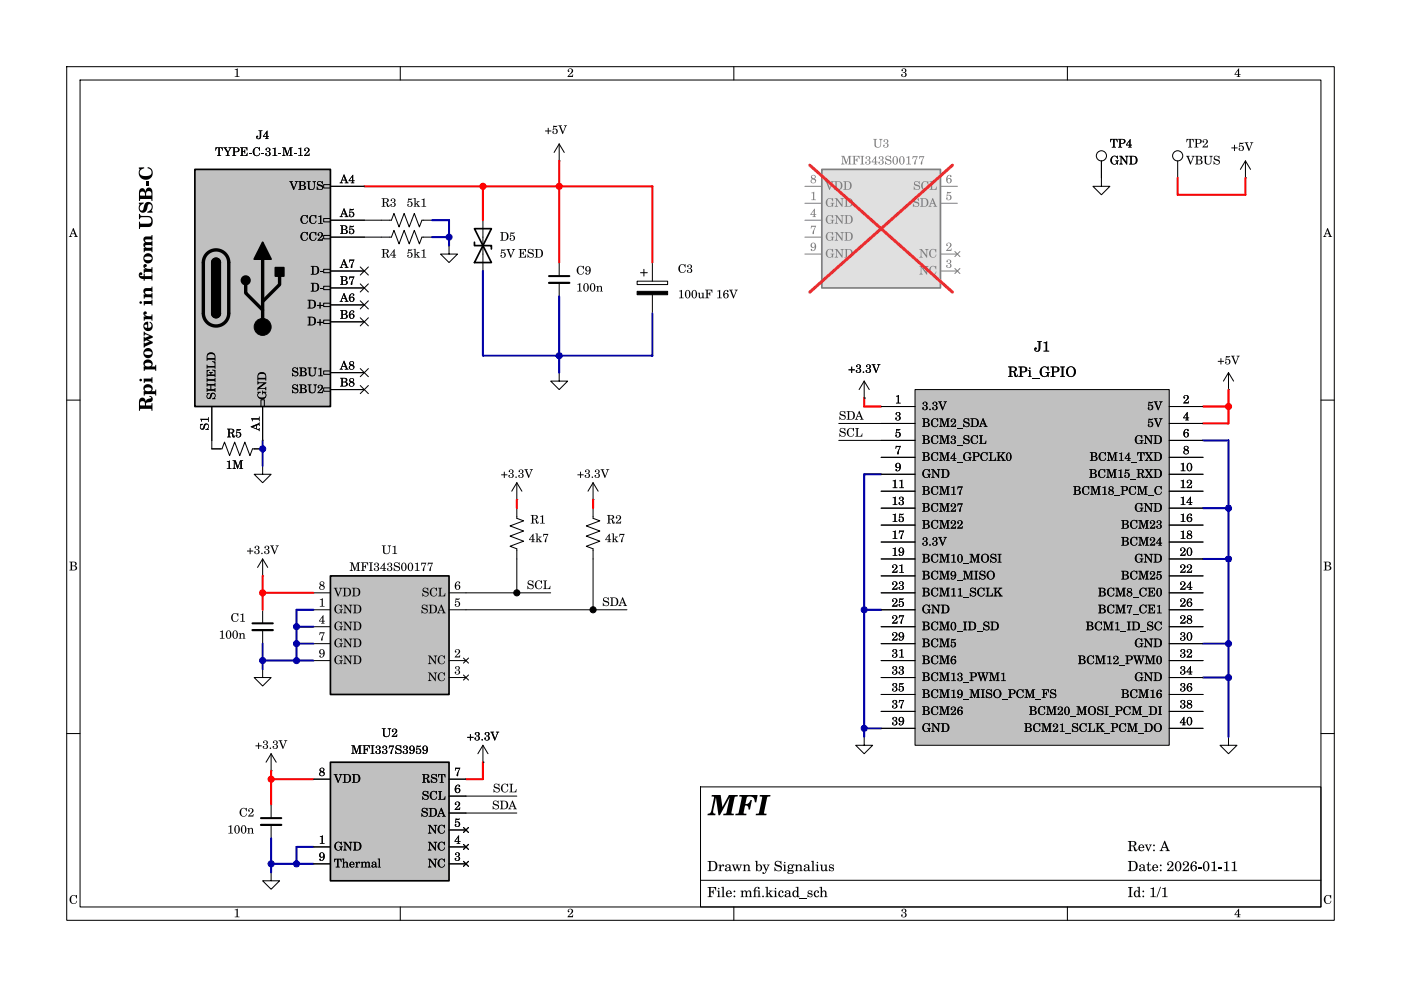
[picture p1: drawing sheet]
<svg xmlns="http://www.w3.org/2000/svg" width="210mm" height="148mm" viewBox="0 0 210 148" stroke-linecap="round" stroke-linejoin="round" font-family="sans-serif">
<defs><g id="words">
<text font-size="2.8" x="23.2" y="61.7" transform="rotate(-90 23.2 61.7)">Rpi power in from USB-C</text>
<g font-size="2.1">
<text x="106" y="131.5">Drawn by Signalius</text>
<text x="169" y="128.5">Rev: A</text>
<text x="106" y="135.4">File: mfi.kicad_sch</text>
</g>
<g font-size="1.8">
<text x="50.9" y="27.7">A4</text>
<text x="50.9" y="32.8">A5</text>
<text x="50.9" y="35.3">B5</text>
<text x="46.5" y="41.9">D-</text>
<text x="50.9" y="40.4">A7</text>
<text x="46.1" y="47">D+</text>
<text x="46.5" y="44.5">D-</text>
<text x="50.9" y="42.9">B7</text>
<text x="50.9" y="45.5">A6</text>
<text x="46.1" y="49.6">D+</text>
<text x="50.9" y="48">B6</text>
<text x="50.9" y="55.6">A8</text>
<text x="50.9" y="58.2">B8</text>
<text x="127.1" y="56.7">+3.3V</text>
<text x="31.5" y="64.6" transform="rotate(-90 31.5 64.6)">S1</text>
<text x="39.1" y="64.6" transform="rotate(-90 39.1 64.6)">A1</text>
<text x="125.7" y="65.7">SCL</text>
<text x="125.7" y="63.2">SDA</text>
<text x="134.1" y="60.7">1</text>
<text x="134.1" y="63.2">3</text>
<text x="134.1" y="65.8">5</text>
<text x="177.3" y="60.7">2</text>
<text x="177.3" y="63.2">4</text>
<text x="177.3" y="65.8">6</text>
<text x="134.1" y="68.3">7</text>
<text x="134.1" y="70.9">9</text>
<text x="176.8" y="70.9">10</text>
<text x="177.3" y="68.3">8</text>
<text x="133.6" y="73.4">11</text>
<text x="133.6" y="75.9">13</text>
<text x="176.8" y="73.4">12</text>
<text x="176.8" y="75.9">14</text>
<text x="133.6" y="78.5">15</text>
<text x="133.6" y="81">17</text>
<text x="133.6" y="83.6">19</text>
<text x="176.8" y="78.5">16</text>
<text x="176.8" y="81">18</text>
<text x="176.8" y="83.6">20</text>
<text x="47.8" y="88.6">8</text>
<text x="68.1" y="88.6">6</text>
<text x="79" y="88.6">SCL</text>
<text x="133.6" y="86.1">21</text>
<text x="133.6" y="88.6">23</text>
<text x="176.8" y="86.1">22</text>
<text x="176.8" y="88.6">24</text>
<text x="47.8" y="91.2">1</text>
<text x="47.8" y="93.7">4</text>
<text x="68.1" y="91.2">5</text>
<text x="90.3" y="91.1">SDA</text>
<text x="133.6" y="91.2">25</text>
<text x="133.6" y="93.7">27</text>
<text x="176.8" y="91.2">26</text>
<text x="176.8" y="93.7">28</text>
<text x="47.8" y="96.3">7</text>
<text x="47.8" y="98.8">9</text>
<text x="68.1" y="98.8">2</text>
<text x="68.1" y="101.3">3</text>
<text x="133.6" y="96.3">29</text>
<text x="133.6" y="98.8">31</text>
<text x="133.6" y="101.3">33</text>
<text x="176.8" y="96.3">30</text>
<text x="176.8" y="98.8">32</text>
<text x="176.8" y="101.3">34</text>
<text x="133.6" y="103.9">35</text>
<text x="133.6" y="106.4">37</text>
<text x="176.8" y="103.9">36</text>
<text x="176.8" y="106.4">38</text>
<text x="70" y="111.8">+3.3V</text>
<text x="133.6" y="109">39</text>
<text x="176.8" y="109">40</text>
<text x="47.8" y="116.6">8</text>
<text x="68.1" y="116.6">7</text>
<text x="68.1" y="119.1">6</text>
<text x="73.9" y="119">SCL</text>
<text x="68.1" y="121.7">2</text>
<text x="68.1" y="124.2">5</text>
<text x="73.8" y="121.6">SDA</text>
<text x="47.8" y="126.7">1</text>
<text x="47.8" y="129.3">9</text>
<text x="50" y="130.8">Thermal</text>
<text x="68.1" y="126.7">4</text>
<text x="68.1" y="129.3">3</text>
</g>
<g font-size="1.8" fill="#808080">
<text x="121.4" y="27.7">8</text>
<text x="141.7" y="27.7">6</text>
<text x="121.4" y="30.2">1</text>
<text x="121.4" y="32.8">4</text>
<text x="121.4" y="35.3">7</text>
<text x="141.7" y="30.2">5</text>
<text x="121.4" y="37.8">9</text>
<text x="141.7" y="37.8">2</text>
<text x="141.7" y="40.4">3</text>
</g>
</g></defs>
<g fill="none" stroke="#000" stroke-width=".15">
<path d="M10 10h190v128h-190zM12 12h186v124h-186zM60 10v2M110 10v2M160 10v2M10 60h2M31.7 67.3h1.6l.4-1 .7 2 .8-2 .7 2 .8-2 .8 2 .3-1h1.6M39.4 69.9v1.2h1.2l-1.2 1.3-1.3-1.3h1.3M88.9 76.2v1.5l1 .4-2 .8 2 .7-2 .8 2 .8-2 .7 1 .4v1.5M198 60h2M39.4 91.4v2.1M39.4 94.5v2"/>
<path d="M10 110h2M39.4 100.3v1.3h1.2l-1.2 1.3-1.3-1.3h1.3M40.6 115.6h.1M40.6 113l-.7 1.3M40.6 113l.8 1.3M40.6 113v2.6M105 118h93v18h-93zM129.5 110.5v1.3h1.3l-1.3 1.2-1.2-1.2h1.2M198 110h2M60 136v2M105 132h93M110 136v2"/>
<path d="M160 136v2"/>
</g>
<g fill="#000">
<path d="M35.2 10.4l.5-.1-.1 1.1 .3 .1h-.7l.3-.1v-.9zM85.2 10.4a.4 .4 0 0 1 .6 0 .4 .4 0 0 1-.1 .6l-.4 .4h.4l.2-.3v.4h-.8l.5-.6a.27 .27 0 0 0 .1-.5 .27 .27 0 0 0-.5 .2 .13 .13 0 0 1 .1 .1 .13 .13 0 0 1-.2 .1 .13 .13 0 0 1 0-.2zM135.2 10.4a.35 .35 0 0 1 .6-.1 .35 .35 0 0 1-.2 .6l.2 .1 .1 .2a.39 .39 0 0 1-.4 .4 .39 .39 0 0 1-.4-.5 .13 .13 0 0 1 .2 .1 .13 .13 0 0 1-.1 .2 .29 .29 0 0 0 .5-.1 .29 .29 0 0 0-.2-.4l-.2-.1a.28 .28 0 0 0 .4-.1 .28 .28 0 0 0-.1-.4 .17 .17 0 0 0-.3 .1 .17 .17 0 0 0 0 .2 .15 .15 0 0 1-.2 0 .15 .15 0 0 1 .1-.2zM185.7 10.3v.8h.3v.1h-.3v.2l.2 .1h-.5l.2-.1v-.2h-.5v-.1h.5v-.5l-.4 .5h-.1zM11 34.2l.7 1.3h-.6l.2-.1-.1-.3h-.5l-.1 .3 .2 .1h-.5l.3-.5h.5l-.2-.5-.2 .5h-.1zM199 34.2l.7 1.3h-.6l.2-.1-.1-.3h-.5l-.1 .3 .2 .1h-.5l.3-.5h.6l-.3-.5-.2 .5h-.1zM34 69.2l.5-.1v1.1l.2 .1h-.7l.3-.1v-.9zM34 64.3h.6a.34 .34 0 0 1 .5 .3 .34 .34 0 0 1-.4 .3l.2 .2 .2 .4 .1-.2a.21 .21 0 0 1-.2 .3 .21 .21 0 0 1-.2-.3l-.1-.3h-.3v.4l.2 .2h-.6l.2-.1v-1.1h.2v.5h.2a.27 .27 0 0 0 .3-.4 .27 .27 0 0 0-.5-.1h-.4zM35.5 64.3h.6a.36 .36 0 0 1-.5 .2l-.1 .3a.41 .41 0 0 1 .6 .2 .41 .41 0 0 1-.2 .6 .41 .41 0 0 1-.5-.4h.2l-.1 .2a.27 .27 0 0 0 .4 .1 .27 .27 0 0 0 .1-.4 .29 .29 0 0 0-.3-.2 .29 .29 0 0 0-.3 .1zM34.9 69h.4l.4 1 .3-1h.4l-.2 .2v1l.2 .1h-.5l.1-.1v-1.1l-.4 1.2-.4-1.2v1l.2 .2h-.5l.1-.1 .1-.3v-.7zM91 77.2h.6a.34 .34 0 0 1 .5 .3 .34 .34 0 0 1-.4 .4l.2 .1 .1 .4 .1-.2a.21 .21 0 0 1-.1 .3 .21 .21 0 0 1-.2-.3l-.1-.3h-.3v.5l.2 .1h-.6l.2-.1v-1h.2v.4h.2a.27 .27 0 0 0 .2-.4 .27 .27 0 0 0-.4 0l-.4-.1zM92.4 77.4a.39 .39 0 0 1 .6 0 .39 .39 0 0 1-.1 .6l-.4 .3h.4l.2-.2v.4h-.8l.5-.7a.27 .27 0 0 0 .1-.4 .27 .27 0 0 0-.5 .1 .13 .13 0 0 1 .1 .2 .13 .13 0 0 1-.2 .1 .13 .13 0 0 1 0-.2z"/>
<path d="M10.4 84.2h.7a.33 .33 0 0 1 .4 .3 .33 .33 0 0 1-.3 .4h.1a.35 .35 0 0 1 .2 .4 .35 .35 0 0 1-.4 .2h-.7l.2-.2 .5 .1a.28 .28 0 0 0 .2-.3 .28 .28 0 0 0-.3-.2h-.2v.4h-.2v-.9h.2v.4a.33 .33 0 0 0 .5-.1 .28 .28 0 0 0-.2-.4 .28 .28 0 0 0-.3 .1h-.2zM33 94.7l.4-.2v1.1l.3 .2h-.7l.2-.2v-.8zM34 94.6a.5 .5 0 0 1 .6 .1 .5 .5 0 0 1 .1 .6 .44 .44 0 0 1-.6 .5 .44 .44 0 0 1-.3-.7h.2l.1 .3a.22 .22 0 0 0 .2 .3 .22 .22 0 0 0 .2-.3v-.5a.24 .24 0 0 0-.3-.3 .24 .24 0 0 0-.2 .4v.1h-.2zM35 94.6a.5 .5 0 0 1 .6 .1 .5 .5 0 0 1 .1 .6 .44 .44 0 0 1-.6 .5 .44 .44 0 0 1-.3-.7h.2v.3a.22 .22 0 0 0 .3 .3 .22 .22 0 0 0 .2-.3v-.5a.24 .24 0 0 0-.3-.3 .24 .24 0 0 0-.2 .4v.1h-.2zM34.9 92.1l.2-.2 .5 .1 .1-.1v.6l-.1-.2a.39 .39 0 0 0-.5-.2 .39 .39 0 0 0-.2 .5 .41 .41 0 0 0 .3 .6 .41 .41 0 0 0 .5-.4 .6 .6 0 0 1-.9 .3 .6 .6 0 0 1 0-.9zM36 92.1l.5-.1v1.1l.2 .1h-.7l.3-.1v-.9zM35.8 95h.3v.1a.3 .3 0 0 1 .4-.2 .3 .3 0 0 1 .2 .4v.4l.1 .1h-.5l.2-.1v-.4l-.2-.3-.2 .3v.4l.1 .1h-.4l.1-.2v-.5zM91.3 80h.1v.9h.2v.1h-.2v.2l.2 .1h-.6l.2-.1v-.2h-.5v-.1h.5v-.6l-.4 .6h-.1zM91.7 80h.3v.9l.3-.3-.1-.1h.4l-.4 .3 .5 .5h-.5l.2-.1-.3-.3-.1 .3 .2 .1h-.5l.2-.1v-1zM92.9 80l.7 .1-.4 1.2h-.1v-.2l.4-.9h-.5l-.2 .3zM198.4 84.2h.7a.33 .33 0 0 1 .4 .3 .33 .33 0 0 1-.3 .4h.1a.35 .35 0 0 1 .2 .4 .35 .35 0 0 1-.4 .2h-.7l.2-.2 .5 .1a.28 .28 0 0 0 .2-.3 .28 .28 0 0 0-.3-.2h-.2v.4h-.2v-.9h.2v.4a.33 .33 0 0 0 .5-.1 .28 .28 0 0 0-.2-.4 .28 .28 0 0 0-.3 .1h-.2zM38.7 111.4h.1v.4h.4v.1h-.4v.4h-.1v-.4h-.4v-.1h.4z"/>
<path d="M39.5 111.1a.34 .34 0 0 1 .6 0 .34 .34 0 0 1-.2 .5l.2 .1 .1 .3a.39 .39 0 0 1-.4 .3 .39 .39 0 0 1-.4-.4 .13 .13 0 0 1 .2 .1 .13 .13 0 0 1-.1 .1 .28 .28 0 0 0 .5 0 .28 .28 0 0 0-.2-.4l-.2-.1a.27 .27 0 0 0 .4-.1 .27 .27 0 0 0-.2-.4 .17 .17 0 0 0-.2 0 .17 .17 0 0 0 0 .3 .15 .15 0 0 1-.2 0 .16 .16 0 0 1 .1-.3zM41 111.1a.34 .34 0 0 1 .5 0 .34 .34 0 0 1-.1 .5l.2 .1 .1 .3a.39 .39 0 0 1-.4 .3 .39 .39 0 0 1-.4-.4 .13 .13 0 0 1 .2 .1 .13 .13 0 0 1-.1 .1 .28 .28 0 0 0 .4 0 .28 .28 0 0 0-.1-.4l-.2-.1a.27 .27 0 0 0 .3-.1 .27 .27 0 0 0-.1-.4 .17 .17 0 0 0-.2 0 .17 .17 0 0 0 0 .3 .15 .15 0 0 1-.2 0 .16 .16 0 0 1 .1-.3zM41.8 111h.5l-.2 .1 .4 .9 .3-.8-.2-.2h.5l-.2 .2-.4 1.1zM10.7 134.4l.2-.2 .5 .1 .1-.1v.5l-.1-.1a.4 .4 0 0 0-.5-.3 .4 .4 0 0 0-.2 .6 .42 .42 0 0 0 .3 .6 .42 .42 0 0 0 .5-.4h.1a.61 .61 0 0 1-1 .3 .61 .61 0 0 1 0-1zM35.2 136.4l.5-.1-.1 1.1 .3 .1h-.7l.3-.1v-.9zM85.2 136.4a.4 .4 0 0 1 .6 0 .4 .4 0 0 1-.1 .6l-.4 .4h.4l.2-.2v.3h-.8l.5-.6a.27 .27 0 0 0 .1-.5 .27 .27 0 0 0-.5 .2 .13 .13 0 0 1 .1 .1 .13 .13 0 0 1-.2 .1 .13 .13 0 0 1 0-.2zM106.1 129.1h.6a.76 .76 0 0 1 .8 .7 .76 .76 0 0 1-.7 .8h-.7v-.1h.2v-1.2h.2v1.1a.47 .47 0 0 0 .6 0 .47 .47 0 0 0 .2-.5 .47 .47 0 0 0-.2-.6 .47 .47 0 0 0-.6 0h-.2zM106.1 133h1.2v.6l-.1-.1a.43 .43 0 0 0-.2-.4 .43 .43 0 0 0-.5 .1v.5l.3-.1 .1-.2h.1v.7h-.1l-.1-.3h-.3v.6h.3v.1h-.7l.2-.2v-1.1l-.2-.1zM108.1 133h.4v1.4l.2 .1h-.6l.2-.1v-1.2zM106.7 119.2h1.3l.3 1.8 1-1.8h1.3v.2l-.5 .2-.4 2-.1 .4h.4v.3h-1.6v-.3l.5-.1 .5-2.4-1.5 2.8h-.2l-.4-2.7-.4 2a.3 .3 0 0 0 .4 .4l-.1 .3h-1.2l.1-.3a.58 .58 0 0 0 .6-.7l.3-1.7-.3-.2zM110.8 119.2h2.8l-.2 1.1h-.3v-.4a.7 .7 0 0 0-1.2-.3l-.2 1a.71 .71 0 0 0 .8-.6h.2l-.3 1.4h-.2a.44 .44 0 0 0-.5-.6l-.2 1.1 .4 .1v.3h-1.7l.1-.3 .4-.1 .4-2.1 .1-.3-.4-.1zM113.2 129.1h.3v.7a.48 .48 0 0 1 .8 .3 .48 .48 0 0 1-.7 .5l-.1-.1-.2 .2v-.5h.2a.28 .28 0 0 0 .3 .4 .28 .28 0 0 0 .2-.4 .29 .29 0 0 0-.2-.5 .29 .29 0 0 0-.3 .5h-.2v-1z"/>
<path d="M113.2 133.1a.32 .32 0 0 1 .4-.2 .32 .32 0 0 1 .2 .4h-.1a.21 .21 0 0 0-.3-.3 .21 .21 0 0 0-.1 .4l-.1 .1h.7v.9l.1 .1h-.5l.2-.1v-.7l-.1-.1h-.4v.8l.2 .1h-.5l.1-.1v-.8h-.2v-.1h.2zM113.9 119.2h1.6v.2l-.5 .2-.4 2.1-.1 .3h.4v.3h-1.6v-.3h.4l.1-.4 .5-2-.4-.2zM114.7 133h.4v1l.3-.3-.1-.2h.5l-.4 .4 .5 .6h-.5l.1-.1-.3-.4-.1 .2v.2l.2 .1h-.6l.2-.1v-1.2zM116.2 129.2l.4-.1 .4 .1 .1-.1v.5a.38 .38 0 0 0-.4-.4 .38 .38 0 0 0-.4 .3l.5 .2a.49 .49 0 0 1 .3 .8 .49 .49 0 0 1-.8 0l-.2 .1v-.6h.1a.42 .42 0 0 0 .3 .6 .42 .42 0 0 0 .5-.5l-.1-.1a.74 .74 0 0 1-.8-.4zM119.3 133h.4v1.3l.1 .2h-.3v-.1a.39 .39 0 0 1-.5 .1 .39 .39 0 0 1-.2-.4h.2a.27 .27 0 0 0 .3 .3 .27 .27 0 0 0 .2-.4 .28 .28 0 0 0-.3-.4 .28 .28 0 0 0-.2 .5h-.2a.42 .42 0 0 1 .2-.5 .42 .42 0 0 1 .5 .1v-.6zM121.6 129.1h.4v1.4l.1 .1h-.5l.2-.1v-1.2zM122.8 133h.4v.7a.35 .35 0 0 1 .5-.2 .35 .35 0 0 1 .2 .4v.5l.1 .1h-.5l.2-.1v-.5a.25 .25 0 0 0-.3-.2 .25 .25 0 0 0-.2 .4v.3l.2 .1h-.5l.1-.1v-1.2zM135.2 136.4a.35 .35 0 0 1 .6-.1 .35 .35 0 0 1-.2 .6l.2 .1 .1 .2a.39 .39 0 0 1-.4 .4 .39 .39 0 0 1-.4-.4 .13 .13 0 0 1 .2 0 .13 .13 0 0 1-.1 .2 .29 .29 0 0 0 .5 0 .29 .29 0 0 0-.2-.5h-.2a.28 .28 0 0 0 .4-.2 .28 .28 0 0 0-.1-.3 .17 .17 0 0 0-.3 0 .17 .17 0 0 0 0 .2 .15 .15 0 0 1-.2 0 .15 .15 0 0 1 .1-.2zM169.1 133h.7l-.2 .2v1.2h.2v.1h-.7v-.1l.2-.1v-1.1l-.2-.1zM169.1 129.1h.6a.76 .76 0 0 1 .8 .7 .76 .76 0 0 1-.7 .8h-.7v-.1h.2v-1.2h.2v1.1a.47 .47 0 0 0 .6 0 .47 .47 0 0 0 .2-.5 .47 .47 0 0 0-.2-.6 .47 .47 0 0 0-.6 0h-.2zM169.1 126.1h.7a.4 .4 0 0 1 .5 .3 .4 .4 0 0 1-.4 .5l.2 .1 .2 .5 .1-.2a.23 .23 0 0 1-.1 .3 .23 .23 0 0 1-.3-.1l-.1-.5-.4-.1v.6h.3v.1h-.7v-.1h.2v-1.2h.2v.5h.3a.32 .32 0 0 0 .3-.5 .32 .32 0 0 0-.6 0l-.4-.1zM170.4 133h.5v1.3l.1 .2h-.3v-.1a.39 .39 0 0 1-.5 .1 .39 .39 0 0 1-.2-.4h.2a.27 .27 0 0 0 .3 .3 .27 .27 0 0 0 .2-.4 .28 .28 0 0 0-.3-.4 .28 .28 0 0 0-.2 .5h-.2a.42 .42 0 0 1 .2-.5 .42 .42 0 0 1 .5 .1v-.6z"/>
<path d="M170.9 129.7a.44 .44 0 0 1 .7 .3v.5l.2 .1h-.3l-.1-.1a.36 .36 0 0 1-.4 .2 .36 .36 0 0 1-.3-.3h.2a.24 .24 0 0 0 .4 .1 .24 .24 0 0 0 .1-.3v-.1l-.3 .1-.2 .2h-.2l.1-.2 .6-.3a.21 .21 0 0 0-.2-.2 .21 .21 0 0 0-.2 .3l-.2-.1zM172.1 129.2h.1v.4h.3v.1h-.3l.1 .8h.1l.1-.3a.27 .27 0 0 1 0 .4 .27 .27 0 0 1-.4 0l-.1-.2v-.7h-.2l.3-.2zM172.9 129.7a.44 .44 0 0 1 .5 0 .44 .44 0 0 1 .2 .5h-.7a.31 .31 0 0 0 .3 .3 .31 .31 0 0 0 .3-.2l.1 .1a.47 .47 0 0 1-.6 .2 .47 .47 0 0 1-.3-.5h.6a.23 .23 0 0 0 0-.3 .23 .23 0 0 0-.3 0 .23 .23 0 0 0-.1 .3h-.2zM172.5 133.2l.5-.1v1.3h.3v.1h-.9v-.1l.4-.1v-1h-.3zM173.9 133h.1l-.5 1.6h-.1zM174.2 133.2l.5-.1v1.3h.3v.1h-.8v-.1l.3-.1v-1h-.3zM174.5 126.1h.1l.6 1.4 .2 .1h-.7v-.1h.2l-.1-.4h-.6v.3l.2 .2h-.6l.4-.6h.6l-.3-.6-.2 .6h-.1zM175.1 129.3a.46 .46 0 0 1 .7 0 .46 .46 0 0 1-.1 .7l-.5 .4h.5l.2-.2v.4h-1l.5-.6a.37 .37 0 0 0 .3-.4 .37 .37 0 0 0-.3-.4l-.3 .1v.2a.16 .16 0 0 1 .1 .2 .16 .16 0 0 1-.2 .1 .16 .16 0 0 1 0-.3zM176.3 129.3a.54 .54 0 0 1 .7 0 .54 .54 0 0 1 .1 .6 .52 .52 0 0 1-.2 .6 .52 .52 0 0 1-.6 .1l-.2-.7h.2a.53 .53 0 0 0 .3 .7l.1-.1a1.17 1.17 0 0 0 0-1.2l-.3 .1-.1 .5h-.2zM177.4 129.3a.46 .46 0 0 1 .7 0 .46 .46 0 0 1-.1 .7l-.5 .4h.5l.2-.2v.4h-.9l.5-.6a.37 .37 0 0 0 .2-.4 .37 .37 0 0 0-.3-.4l-.2 .1-.1 .2a.16 .16 0 0 1 .2 .2 .16 .16 0 0 1-.3 .1 .16 .16 0 0 1 0-.3zM178.7 129.3a.34 .34 0 0 1 .4-.2 .34 .34 0 0 1 .2 .4h-.2a.19 .19 0 0 0-.1-.3 .19 .19 0 0 0-.2 .2l-.1 .5a.46 .46 0 0 1 .6 .1 .46 .46 0 0 1 0 .6 .46 .46 0 0 1-.7-.1l-.1-.3h.2a.29 .29 0 0 0 .3 .4 .29 .29 0 0 0 .2-.5 .26 .26 0 0 0-.3-.2 .26 .26 0 0 0-.2 .3h-.2l-.1-.2zM179.6 130h.5v.2h-.5z"/>
<path d="M180.5 129.3a.54 .54 0 0 1 .7 0 .54 .54 0 0 1 .1 .6 .52 .52 0 0 1-.2 .6 .52 .52 0 0 1-.6 .1l-.2-.7h.2a.53 .53 0 0 0 .3 .7l.1-.1a1.17 1.17 0 0 0 0-1.2l-.3 .1-.1 .5h-.2zM181.6 129.3l.5-.1v1.3h.3v.1h-.8v-.1l.3-.1v-1h-.3zM182.6 130h.6v.2h-.6zM183.5 129.3l.5-.1v1.3h.3v.1h-.8v-.1l.3-.1v-1h-.3zM184.6 129.3l.6-.1v1.3h.3v.1h-.9v-.1l.3-.1v-1h-.3zM185.7 136.3v.8h.3v.1h-.3v.2l.2 .1h-.5l.2-.1v-.2h-.5v-.1h.5v-.5l-.4 .5h-.1zM198.7 134.4l.2-.2 .5 .1 .1-.1v.5l-.1-.1a.4 .4 0 0 0-.5-.3 .4 .4 0 0 0-.2 .6 .42 .42 0 0 0 .3 .6 .42 .42 0 0 0 .5-.4h.1a.61 .61 0 0 1-1 .3 .61 .61 0 0 1 0-1z"/>
<circle cx="40.5" cy="112.2" r=".11"/>
<circle cx="107.7" cy="133.2" r=".1"/>
<circle cx="116.3" cy="133.2" r=".1"/>
<circle cx="117.6" cy="129.3" r=".1"/>
<circle cx="122.5" cy="129.3" r=".1"/>
<circle cx="171.4" cy="133.7" r=".13"/>
<circle cx="171.4" cy="134.4" r=".13"/>
<circle cx="174" cy="129.8" r=".13"/>
<circle cx="174" cy="130.5" r=".13"/>
</g>
<path d="M37.8 93.5h3.1" fill="none" stroke="#000" stroke-width=".3"/>
<path d="M37.8 94.5h3.1" fill="none" stroke="#000" stroke-width=".33"/>
<path d="M137.2 58.4h38.1v53.4h-38.1z" fill="#c0c0c0"/>
<g fill="none" stroke="#000" stroke-width=".15">
<path d="M83.8 24.1h.1M83.8 21.6l-.7 1.3M83.8 21.6l.8 1.3M83.8 21.6v2.5M137.2 58.4h38.1v53.4h-38.1zM132.1 61h5.1M132.1 63.5h5.1M132.1 66h5.1M132.1 68.6h5.1M132.1 71.1h5.1M132.1 73.7h5.1M132.1 76.2h5.1"/>
<path d="M132.1 78.7h5.1M175.3 61h5M175.3 63.5h5M175.3 66h5M175.3 68.6h5M175.3 71.1h5M175.3 73.7h5M175.3 76.2h5M175.3 78.7h5M132.1 81.3h5.1M132.1 83.8h5.1M132.1 86.4h5.1"/>
<path d="M132.1 88.9h5.1M132.1 91.4h5.1M132.1 94h5.1M132.1 96.5h5.1M132.1 99.1h5.1M175.3 81.3h5M175.3 83.8h5M175.3 86.4h5M175.3 88.9h5M175.3 91.4h5M175.3 94h5M175.3 96.5h5"/>
<path d="M175.3 99.1h5M72.4 114.3h.1M72.4 111.8l-.8 1.2M72.4 111.8l.8 1.2M72.4 111.8v2.5M132.1 101.6h5.1M132.1 104.1h5.1M132.1 106.7h5.1M132.1 109.2h5.1M175.3 101.6h5M175.3 104.1h5M175.3 106.7h5"/>
<path d="M175.3 109.2h5"/>
</g>
<g fill="#000">
<path d="M82.1 19.2h.1v.4h.4v.1h-.4v.4h-.1v-.4h-.4v-.1h.4zM82.9 18.8h.7a.36 .36 0 0 1-.6 .2v.3a.41 .41 0 0 1 .6 .2 .41 .41 0 0 1-.3 .6 .41 .41 0 0 1-.5-.3l.2-.1v.2a.27 .27 0 0 0 .3 .1 .27 .27 0 0 0 .1-.4 .29 .29 0 0 0-.2-.2 .29 .29 0 0 0-.3 .1zM83.7 18.8h.5l-.1 .1 .3 .9 .3-.8-.2-.2h.5l-.2 .2-.4 1.1zM151.1 55h.8a.4 .4 0 0 1 .5 .3 .4 .4 0 0 1-.4 .4l.2 .2 .2 .5 .1-.2a.23 .23 0 0 1 0 .3 .23 .23 0 0 1-.4 0l-.1-.6-.4-.1v.6h.2v.1h-.7v-.1h.2v-1.3h.3v.6h.2a.32 .32 0 0 0 .3-.5 .32 .32 0 0 0-.5-.1h-.5zM152.7 55h.7a.45 .45 0 0 1 .6 .4 .45 .45 0 0 1-.6 .4h-.3v.5l.3 .1v.1h-.7v-.1h.2v-1.2h.2v.5h.3a.34 .34 0 0 0 .3-.5 .34 .34 0 0 0-.6 0h-.2zM154.1 55.5h.4v.9l.1 .1h-.5l.2-.1v-.7zM154.7 56.7h1.1v.1h-1.1zM155.5 51.2h.7v.1h-.3v.8a.49 .49 0 0 1-.1 .6 .49 .49 0 0 1-.6 0 .26 .26 0 0 1-.2-.4 .26 .26 0 0 1 .4-.1v.2h-.2a.25 .25 0 0 0 .2 .3 .25 .25 0 0 0 .3-.3v-1.1h-.2zM156.4 51.4l.6-.2v1.3l.3 .1v.1h-.9v-.1l.4-.1-.1-1h-.3zM156.1 55.1l.4-.1 .5 .1 .2-.1v.6h-.1a.5 .5 0 0 0-.6-.5 .5 .5 0 0 0-.4 .7 .46 .46 0 0 0 .2 .6 .46 .46 0 0 0 .6-.2v-.3h-.2v-.1h.7v.1l-.2 .1v.5l-.2-.2a.76 .76 0 0 1-1.1-.1 .76 .76 0 0 1 .2-1.1zM157.5 55h.7a.45 .45 0 0 1 .6 .4 .45 .45 0 0 1-.6 .4h-.3v.5l.3 .1v.1h-.7v-.1h.2v-1.2h.2v.5h.3a.34 .34 0 0 0 .3-.5 .34 .34 0 0 0-.6 0h-.2zM158.9 55h.7v.1l-.2 .1v1.2h.2v.1h-.7v-.1l.3-.1-.1-1.2h-.2z"/>
<path d="M160.1 55.1a.76 .76 0 0 1 1 .2 .76 .76 0 0 1-.2 1.1 .76 .76 0 0 1-1-.3l-.1-.4h.3a.48 .48 0 0 0 .2 .7 .48 .48 0 0 0 .6-.2 .8 .8 0 0 0-.4-1.2l-.3 .2-.1 .5h-.3zM138.2 62.7h.7a.32 .32 0 0 1 .4 .3 .32 .32 0 0 1-.3 .4h.1a.35 .35 0 0 1 .2 .4 .35 .35 0 0 1-.4 .2h-.7v-.1l.2-.1 .5 .1a.28 .28 0 0 0 .2-.3 .28 .28 0 0 0-.3-.2h-.2v.4h-.2v-.9h.2v.4h.2a.26 .26 0 0 0 .3-.3 .26 .26 0 0 0-.5-.1h-.2zM138.2 65.3h.7a.32 .32 0 0 1 .4 .2 .32 .32 0 0 1-.3 .4h.1a.35 .35 0 0 1 .2 .5 .35 .35 0 0 1-.4 .2h-.7v-.1l.2-.1 .5 .1a.28 .28 0 0 0 .2-.4 .28 .28 0 0 0-.3-.2h-.2v.5h-.2v-.9h.2v.4h.2a.26 .26 0 0 0 .3-.4 .26 .26 0 0 0-.5 0h-.2zM138.2 67.8h.7a.32 .32 0 0 1 .4 .2 .32 .32 0 0 1-.3 .4l.1 .1a.35 .35 0 0 1 .2 .4 .35 .35 0 0 1-.4 .2h-.7v-.1l.2-.1 .5 .1a.28 .28 0 0 0 .2-.3 .28 .28 0 0 0-.3-.2h-.2v.4h-.2v-.9h.2v.4h.2a.26 .26 0 0 0 .3-.3 .26 .26 0 0 0-.5-.1h-.2zM138.2 72.9h.7a.32 .32 0 0 1 .4 .2 .32 .32 0 0 1-.3 .4h.1a.35 .35 0 0 1 .2 .5 .35 .35 0 0 1-.4 .2h-.7v-.1l.2-.1 .5 .1a.28 .28 0 0 0 .2-.4 .28 .28 0 0 0-.3-.1h-.2v.4h-.2v-.9h.2v.4h.2a.26 .26 0 0 0 .3-.4 .26 .26 0 0 0-.5 0h-.2zM138.2 75.4h.7a.32 .32 0 0 1 .4 .3 .32 .32 0 0 1-.3 .4h.1a.35 .35 0 0 1 .2 .4 .35 .35 0 0 1-.4 .2h-.7v-.1l.2-.1 .5 .1a.28 .28 0 0 0 .2-.3 .28 .28 0 0 0-.3-.2h-.2v.4h-.2v-.9h.2v.4h.2a.26 .26 0 0 0 .3-.3 .26 .26 0 0 0-.5-.1h-.2zM138.2 78h.7a.32 .32 0 0 1 .4 .2 .32 .32 0 0 1-.3 .4h.1a.35 .35 0 0 1 .2 .5 .35 .35 0 0 1-.4 .2h-.7v-.1l.2-.1 .5 .1a.28 .28 0 0 0 .2-.4 .28 .28 0 0 0-.3-.2h-.2v.5h-.2v-.9h.2v.4h.2a.26 .26 0 0 0 .3-.4 .26 .26 0 0 0-.5 0h-.2zM138.4 60.3a.34 .34 0 0 1 .5 0 .34 .34 0 0 1-.1 .5l.2 .1 .1 .3a.39 .39 0 0 1-.4 .3 .39 .39 0 0 1-.4-.4 .13 .13 0 0 1 .2 .1 .13 .13 0 0 1-.1 .1 .28 .28 0 0 0 .4 0 .28 .28 0 0 0-.2-.4l-.1-.1a.27 .27 0 0 0 .3-.1 .27 .27 0 0 0-.1-.4 .17 .17 0 0 0-.2 0 .17 .17 0 0 0 0 .3 .15 .15 0 0 1-.2 0 .16 .16 0 0 1 .1-.3zM138.5 70.5l.3-.2 .4 .2 .2-.1v.5h-.1a.42 .42 0 0 0-.5-.5 .42 .42 0 0 0-.3 .6 .38 .38 0 0 0 .2 .5 .38 .38 0 0 0 .5-.1v-.2l-.2-.1h.5l-.1 .1v.5l-.2-.2a.63 .63 0 0 1-.9-.1 .63 .63 0 0 1 .2-.9zM139.9 60.3a.34 .34 0 0 1 .5 0 .34 .34 0 0 1-.1 .5l.2 .1v.3a.39 .39 0 0 1-.4 .3 .39 .39 0 0 1-.3-.4 .13 .13 0 0 1 .2 .1 .13 .13 0 0 1-.1 .1 .28 .28 0 0 0 .4 0 .28 .28 0 0 0-.2-.4l-.1-.1a.27 .27 0 0 0 .3-.1 .27 .27 0 0 0-.1-.4 .17 .17 0 0 0-.2 0 .17 .17 0 0 0 0 .3 .15 .15 0 0 1-.2 0 .16 .16 0 0 1 .1-.3zM139.8 62.9l.2-.2 .5 .1 .1-.1v.5l-.1-.1a.39 .39 0 0 0-.5-.3 .39 .39 0 0 0-.2 .6 .41 .41 0 0 0 .3 .6 .41 .41 0 0 0 .5-.4 .6 .6 0 0 1-.9 .3 .6 .6 0 0 1 0-.9zM139.8 65.4l.2-.1 .5 .1 .1-.1v.5l-.1-.2a.39 .39 0 0 0-.5-.2 .39 .39 0 0 0-.2 .5 .41 .41 0 0 0 .3 .6 .41 .41 0 0 0 .5-.4 .6 .6 0 0 1-.9 .4 .6 .6 0 0 1 0-1z"/>
<path d="M139.8 68l.2-.2 .5 .1 .1-.1v.5l-.1-.1a.39 .39 0 0 0-.5-.3 .39 .39 0 0 0-.2 .6 .41 .41 0 0 0 .3 .5 .41 .41 0 0 0 .5-.3 .6 .6 0 0 1-.9 .3 .6 .6 0 0 1 0-1zM139.8 73l.2-.1 .5 .1 .1-.1v.5l-.1-.1a.39 .39 0 0 0-.5-.3 .39 .39 0 0 0-.2 .6 .41 .41 0 0 0 .3 .5 .41 .41 0 0 0 .5-.4 .6 .6 0 0 1-.9 .4 .6 .6 0 0 1 0-1zM139.8 75.6l.2-.2 .5 .1 .1-.1v.5l-.1-.1a.39 .39 0 0 0-.5-.3 .39 .39 0 0 0-.2 .6 .41 .41 0 0 0 .3 .6 .41 .41 0 0 0 .5-.4 .6 .6 0 0 1-.9 .3 .6 .6 0 0 1 0-.9zM139.8 78.1l.2-.1 .5 .1 .1-.1v.5l-.1-.2a.39 .39 0 0 0-.5-.2 .39 .39 0 0 0-.2 .5 .41 .41 0 0 0 .3 .6 .41 .41 0 0 0 .5-.4 .6 .6 0 0 1-.9 .4 .6 .6 0 0 1 0-1zM139.6 70.4h.4l.7 .9v-.7l-.2-.2h.5l-.2 .2v1.1l-.9-1.1v.8l.2 .2h-.5l.2-.2v-.9zM141.1 70.4h.5a.64 .64 0 0 1 .7 .6 .64 .64 0 0 1-.6 .6h-.6l.1-.1v-1h.2v1a.44 .44 0 0 0 .6-.1 .44 .44 0 0 0 .1-.5 .37 .37 0 0 0-.2-.4 .37 .37 0 0 0-.5 0h-.2zM140.6 60.2h.6l-.2 .1 .3 .9 .3-.8-.1-.2h.4l-.1 .2-.5 1.1zM140.8 62.7h.5l.3 1 .3-1h.5l-.2 .2v1l.2 .1h-.6l.2-.1v-1l-.4 1.1-.5-1.1v.9l.2 .2h-.5l.1-.1 .1-.3v-.7zM140.8 65.3h.5l.3 .9 .3-.9h.5l-.2 .1v1l.2 .2h-.6l.2-.2v-1l-.4 1.2-.5-1.2v.9l.2 .3h-.5l.1-.2 .1-.2v-.8zM140.8 67.8h.5l.3 1 .3-1h.5l-.2 .2v1l.2 .1h-.6l.2-.1v-1.1l-.4 1.2-.5-1.2v1l.2 .2h-.5l.1-.1 .1-.3v-.7zM140.8 72.9h.5l.3 1 .3-1h.5l-.2 .2v.9l.2 .2h-.6l.2-.1v-1.1l-.4 1.2-.5-1.2v1l.2 .2h-.5l.1-.2 .1-.2v-.8zM140.8 75.4h.5l.3 1 .3-1h.5l-.2 .2v1l.2 .1h-.6l.2-.1v-1l-.4 1.1-.5-1.1v.9l.2 .2h-.5l.1-.1 .1-.3v-.7z"/>
<path d="M140.8 78h.5l.3 .9 .3-.9h.5l-.2 .1v1l.2 .2h-.6l.2-.2v-1l-.4 1.2-.5-1.2v.9l.2 .3h-.5l.1-.2 .1-.2v-.8zM143.1 67.9h.1l-.1 .8h.3v.1h-.3v.2l.2 .1h-.5l.2-.1v-.2h-.5v-.1h.5v-.5l-.4 .5h-.1zM142.6 73.1l.5-.2-.1 1.2 .3 .1h-.7l.3-.2v-.8zM142.6 65.4a.34 .34 0 0 1 .6 0 .34 .34 0 0 1-.2 .5l.2 .1 .1 .2a.39 .39 0 0 1-.4 .4 .39 .39 0 0 1-.4-.4 .13 .13 0 0 1 .2 0 .13 .13 0 0 1-.1 .2 .28 .28 0 0 0 .5 0 .28 .28 0 0 0-.2-.4l-.2-.1a.27 .27 0 0 0 .4-.1 .27 .27 0 0 0-.1-.4 .17 .17 0 0 0-.3 0 .17 .17 0 0 0 .1 .3 .16 .16 0 0 1-.3-.1 .15 .15 0 0 1 .1-.2zM142.6 62.9a.39 .39 0 0 1 .6 0 .39 .39 0 0 1-.1 .6l-.4 .4h.4l.2-.3v.4h-.8l.5-.6a.27 .27 0 0 0 .1-.5 .27 .27 0 0 0-.5 .2 .13 .13 0 0 1 .1 .1 .13 .13 0 0 1-.1 .1 .13 .13 0 0 1-.1-.2zM142.6 75.6a.39 .39 0 0 1 .6 0 .39 .39 0 0 1-.1 .6l-.4 .4h.4l.2-.3v.4h-.8l.5-.6a.27 .27 0 0 0 .1-.5 .27 .27 0 0 0-.5 .2 .13 .13 0 0 1 .1 .1 .13 .13 0 0 1-.1 .1 .13 .13 0 0 1-.1-.2zM142.6 78.1a.39 .39 0 0 1 .6 0 .39 .39 0 0 1-.1 .6l-.4 .4h.4l.2-.2v.4h-.8l.5-.7a.27 .27 0 0 0 .1-.4 .27 .27 0 0 0-.5 .1 .13 .13 0 0 1 .1 .2 .13 .13 0 0 1-.1 0 .13 .13 0 0 1-.1-.1zM143.4 64.2h.9v.1h-.9zM143.4 66.7h.9v.1h-.9zM143.4 69.2h.9v.1h-.9zM143.6 78.1a.39 .39 0 0 1 .6 0 .39 .39 0 0 1-.1 .6l-.4 .4h.4l.2-.2v.4h-.8l.5-.7a.27 .27 0 0 0 .1-.4 .27 .27 0 0 0-.5 .1 .13 .13 0 0 1 .1 .2 .13 .13 0 0 1-.2 0 .13 .13 0 0 1 0-.1zM143.6 72.9h.7l-.4 1.3-.1-.1v-.2l.4-.8h-.5l-.2 .3z"/>
<path d="M143.6 75.5h.7l-.4 1.2h-.1v-.2l.4-.8h-.5l-.2 .2zM144.5 62.8l.3-.1 .3 .1 .2-.1v.5h-.1a.31 .31 0 0 0-.3-.4 .31 .31 0 0 0-.3 .3l.4 .2a.42 .42 0 0 1 .3 .6 .42 .42 0 0 1-.8 0l-.1 .1v-.5h.1a.36 .36 0 0 0 .3 .5 .36 .36 0 0 0 .4-.4l-.7-.3-.1-.3zM144.5 65.4l.3-.1 .3 .1 .2-.1v.4h-.1a.31 .31 0 0 0-.3-.4 .31 .31 0 0 0-.3 .4l.4 .1a.42 .42 0 0 1 .3 .7 .42 .42 0 0 1-.8 0l-.1 .1v-.5h.1a.36 .36 0 0 0 .3 .4 .36 .36 0 0 0 .4-.4l-.7-.3-.1-.3zM144.6 67.9l.3-.1 .4 .1 .2-.1v.5h-.1a.42 .42 0 0 0-.5-.4 .42 .42 0 0 0-.3 .6 .38 .38 0 0 0 .2 .5 .38 .38 0 0 0 .5-.2v-.2l-.2-.1h.6l-.2 .1v.5l-.2-.1a.63 .63 0 0 1-.9-.2 .63 .63 0 0 1 .2-.9zM145.5 62.7h.5a.64 .64 0 0 1 .7 .7 .64 .64 0 0 1-.6 .6h-.6l.2-.1v-1h.2v.9a.44 .44 0 0 0 .5 0 .44 .44 0 0 0 .1-.5 .37 .37 0 0 0-.2-.4 .37 .37 0 0 0-.4 0h-.2zM145.7 67.8h.6a.38 .38 0 0 1 .5 .4 .38 .38 0 0 1-.5 .3h-.2v.4l.2 .2h-.6l.2-.1v-1h.2v.5h.2a.29 .29 0 0 0 .3-.5 .28 .28 0 0 0-.5 0h-.2zM145.7 65.4l.3-.1 .4 .1 .2-.1v.5l-.2-.2a.39 .39 0 0 0-.5-.2 .39 .39 0 0 0-.2 .5 .41 .41 0 0 0 .3 .6 .41 .41 0 0 0 .5-.4h.1a.6 .6 0 0 1-.9 .4 .6 .6 0 0 1-.1-1zM146.8 65.3h.5l-.1 .1v1a.38 .38 0 0 0 .4 0 .38 .38 0 0 0 .2-.3v.5h-1l.2-.2-.1-1zM147.3 62.7l.7 1.3h-.5l.2-.1-.2-.3h-.4l-.1 .3 .2 .1h-.5l.3-.5h.5l-.2-.5-.2 .5h-.1zM147.2 68l.2-.2 .5 .1 .1-.1v.5l-.1-.1a.39 .39 0 0 0-.5-.3 .39 .39 0 0 0-.2 .6 .41 .41 0 0 0 .3 .5 .41 .41 0 0 0 .5-.3h.1a.6 .6 0 0 1-1 .3 .6 .6 0 0 1 0-1zM148.2 67.8h.6l-.2 .1v1a.38 .38 0 0 0 .4 .1 .38 .38 0 0 0 .2-.4h.1v.5h-1.1l.2-.2v-.9zM149.4 67.8h.6l-.2 .1v.6l.5-.5-.2-.2h.6l-.6 .5 .7 .8h-.7l.2-.1-.3-.5-.2 .2v.3l.2 .1h-.6l.2-.2v-.9z"/>
<path d="M151 67.9a.5 .5 0 0 1 .6 .2 .5 .5 0 0 1 0 .6 .44 .44 0 0 1-.5 .4 .44 .44 0 0 1-.3-.6h.2v.3a.22 .22 0 0 0 .2 .3 .22 .22 0 0 0 .2-.3v-.6a.24 .24 0 0 0-.3-.3 .24 .24 0 0 0-.1 .4v.2h-.2zM160.9 72.9h.6a.32 .32 0 0 1 .4 .2 .32 .32 0 0 1-.2 .4h.1a.35 .35 0 0 1 .2 .5 .35 .35 0 0 1-.5 .2h-.6v-.1l.2-.1 .5 .1a.28 .28 0 0 0 .2-.4 .28 .28 0 0 0-.4-.1h-.1v.4h-.2v-.9h.2v.4h.1a.26 .26 0 0 0 .3-.4 .26 .26 0 0 0-.4 0h-.2zM162.4 73l.3-.1 .4 .1 .2-.1v.5l-.2-.1a.39 .39 0 0 0-.5-.3 .39 .39 0 0 0-.2 .6 .41 .41 0 0 0 .3 .5 .41 .41 0 0 0 .5-.4h.1a.6 .6 0 0 1-.9 .4 .6 .6 0 0 1-.1-1zM163.3 70.4h.6a.32 .32 0 0 1 .4 .2 .32 .32 0 0 1-.2 .4h.1a.35 .35 0 0 1 .2 .5 .35 .35 0 0 1-.5 .1h-.6l.2-.1 .5 .1a.28 .28 0 0 0 .2-.4 .28 .28 0 0 0-.4-.2h-.1v.5h-.2v-1h.2v.4h.1a.26 .26 0 0 0 .3-.3 .26 .26 0 0 0-.4-.1h-.2zM163.4 67.8h.6a.32 .32 0 0 1 .4 .2 .32 .32 0 0 1-.2 .4l.1 .1a.35 .35 0 0 1 .2 .4 .35 .35 0 0 1-.5 .2h-.6v-.1l.2-.1 .5 .1a.28 .28 0 0 0 .2-.3 .28 .28 0 0 0-.4-.2h-.1v.4h-.2v-.9h.2v.4h.1a.26 .26 0 0 0 .3-.3 .26 .26 0 0 0-.4-.1h-.2zM163.4 72.9h.5l.3 1 .4-1h.4l-.2 .2v.9l.2 .2h-.6l.2-.1v-1.1l-.4 1.2-.5-1.2v1l.2 .2h-.5l.2-.2v-.2v-.8zM164.8 70.5l.3-.2 .4 .2 .2-.1v.5l-.2-.2a.39 .39 0 0 0-.5-.2 .39 .39 0 0 0-.2 .5 .41 .41 0 0 0 .3 .6 .41 .41 0 0 0 .5-.4h.1a.6 .6 0 0 1-.9 .3 .6 .6 0 0 1-.1-.9zM164.9 68l.3-.2 .4 .1 .2-.1v.5l-.2-.1a.39 .39 0 0 0-.5-.3 .39 .39 0 0 0-.2 .6 .41 .41 0 0 0 .3 .5 .41 .41 0 0 0 .5-.3h.1a.6 .6 0 0 1-.9 .3 .6 .6 0 0 1-.1-1zM165.2 73.1l.5-.2v1.2l.2 .1h-.7l.3-.2v-.8zM166.3 73a.33 .33 0 0 1 .5 0 .33 .33 0 0 1-.1 .5 .4 .4 0 0 1 0 .7 .4 .4 0 0 1-.6-.3h.2a.26 .26 0 0 0 .2 .3 .26 .26 0 0 0 .3-.2 .26 .26 0 0 0-.2-.3l-.1-.1-.2 .3h-.2l.3-.3-.2-.3v-.1h.1a.24 .24 0 0 0 .3 .3 .24 .24 0 0 0 .2-.4l-.3-.1-.3 .2zM165.8 70.4h.5l.3 .9 .4-.9h.4l-.2 .1v1l.2 .1h-.6l.2-.1v-1l-.4 1.1-.5-1.1v.9l.2 .2h-.5l.2-.1v-.2v-.8zM165.9 67.8h.5l.3 1 .4-1h.4l-.2 .2v1l.2 .1h-.6l.2-.1v-1.1l-.4 1.2-.5-1.2v1l.2 .2h-.5l.2-.1v-.3v-.7z"/>
<path d="M167 74.3h.9v.1h-.9zM167.6 70.5l.5-.1v1.1l.2 .1h-.7l.3-.1v-.9zM167.7 68l.5-.1v1.1l.2 .1h-.7l.3-.2v-.8zM168 72.9h.6a.38 .38 0 0 1 .5 .4 .38 .38 0 0 1-.5 .3h-.2v.4l.2 .2h-.6l.2-.1v-1h.2v.4h.2a.28 .28 0 0 0 .2-.4 .28 .28 0 0 0-.4 0h-.2zM168.1 78h.6a.32 .32 0 0 1 .4 .2 .32 .32 0 0 1-.2 .4h.1a.35 .35 0 0 1 .2 .5 .35 .35 0 0 1-.5 .2h-.6v-.1l.2-.1 .5 .1a.28 .28 0 0 0 .2-.4 .28 .28 0 0 0-.4-.2h-.1v.5h-.2v-.9h.2v.4h.1a.26 .26 0 0 0 .3-.4 .26 .26 0 0 0-.4 0h-.2zM169.2 67.9h.1v.8h.2v.1h-.2v.2l.1 .1h-.5l.2-.1v-.2h-.5v-.1h.5v-.5l-.4 .5h-.1zM168.7 70.4h.6a.36 .36 0 0 1-.6 .2v.3a.41 .41 0 0 1 .6 .1 .41 .41 0 0 1-.2 .6 .41 .41 0 0 1-.6-.3h.2v.1a.27 .27 0 0 0 .4 .1 .27 .27 0 0 0 0-.3 .29 .29 0 0 0-.2-.3 .29 .29 0 0 0-.3 .2zM169.4 73l.3-.1 .4 .1 .2-.1v.5l-.2-.1a.39 .39 0 0 0-.5-.3 .39 .39 0 0 0-.2 .6 .41 .41 0 0 0 .3 .5 .41 .41 0 0 0 .5-.4h.1a.6 .6 0 0 1-.9 .4 .6 .6 0 0 1-.1-1zM169.4 71.8h.9v.1h-.9zM169.5 69.2h.9v.1h-.9zM169.6 78.1l.3-.1 .4 .1 .2-.1v.5l-.2-.2a.39 .39 0 0 0-.5-.2 .39 .39 0 0 0-.2 .5 .41 .41 0 0 0 .3 .6 .41 .41 0 0 0 .5-.4h.1a.6 .6 0 0 1-.9 .4 .6 .6 0 0 1-.1-1zM170.4 70.4h.6a.34 .34 0 0 1 .5 .2 .34 .34 0 0 1-.4 .4l.2 .1 .1 .4 .1-.1a.21 .21 0 0 1-.1 .3 .21 .21 0 0 1-.3-.3v-.3l-.3-.1v.5l.2 .1h-.6l.2-.1v-1h.2v.4h.2a.27 .27 0 0 0 .2-.3 .27 .27 0 0 0-.4-.1l-.4-.1z"/>
<path d="M170.3 65.4l.3-.1 .5 .1 .1-.1v.5h-.1a.42 .42 0 0 0-.5-.4 .42 .42 0 0 0-.3 .5 .38 .38 0 0 0 .2 .6 .38 .38 0 0 0 .5-.2v-.2l-.2-.1h.6l-.2 .1v.5l-.1-.2a.63 .63 0 0 1-.9-.1 .63 .63 0 0 1 .1-.9zM170.3 75.6l.3-.2 .5 .1 .1-.1v.5h-.1a.42 .42 0 0 0-.5-.4 .42 .42 0 0 0-.3 .6 .38 .38 0 0 0 .2 .5 .38 .38 0 0 0 .5-.2v-.1l-.2-.2h.6l-.2 .2v.5l-.1-.2a.63 .63 0 0 1-.9-.1 .63 .63 0 0 1 .1-.9zM170.5 67.8h1.1v.5l-.3-.4h-.2v1.1l.2 .1h-.6l.2-.1v-1a.27 .27 0 0 0-.3 0 .27 .27 0 0 0-.1 .3zM170.4 72.9h.5l.3 1 .4-1h.4l-.2 .2v.9l.2 .2h-.6l.2-.1v-1.1l-.4 1.2-.5-1.2v1l.2 .2h-.5l.2-.2v-.2v-.8zM170.6 78h.5l.3 .9 .4-.9h.4l-.2 .1v1l.2 .2h-.6l.2-.2v-1l-.4 1.2-.5-1.2v.9l.2 .3h-.5l.2-.2v-.2v-.8zM171.4 65.3h.4l.7 .9v-.7l-.2-.2h.5l-.2 .2v1.1l-.8-1.1v.8l.2 .3h-.6l.2-.2 .1-1zM171.4 75.4h.4l.7 1v-.7l-.2-.3h.5l-.2 .3v1.1l-.8-1.1v.8l.2 .2h-.6l.2-.2 .1-.9zM172.2 60.2h.6a.36 .36 0 0 1-.5 .2l-.1 .3a.41 .41 0 0 1 .6 .2 .41 .41 0 0 1-.2 .6 .41 .41 0 0 1-.5-.3l.2-.1-.1 .2a.27 .27 0 0 0 .4 .1 .27 .27 0 0 0 .1-.4 .29 .29 0 0 0-.3-.2 .29 .29 0 0 0-.3 .1zM172.2 62.8h.6a.36 .36 0 0 1-.5 .2l-.1 .3a.41 .41 0 0 1 .6 .1 .41 .41 0 0 1-.2 .6 .41 .41 0 0 1-.5-.3l.2-.1-.1 .2a.27 .27 0 0 0 .4 .1 .27 .27 0 0 0 .1-.4 .29 .29 0 0 0-.3-.2 .29 .29 0 0 0-.3 .2zM171.6 67.8h.5l-.1 .1 .3 .4 .2-.3-.2-.2h.5l-.5 .6 .6 .7h-.6l.2-.1-.3-.4-.3 .3 .2 .2h-.5l.5-.6zM171.6 70.4h.5l-.1 .1 .3 .4 .2-.4-.2-.1h.5l-.5 .5 .6 .7h-.6l.2-.1-.3-.4-.3 .4 .2 .1h-.5l.5-.6zM172.1 74.3h.9v.1h-.9z"/>
<path d="M172.5 78.1a.39 .39 0 0 1 .6 0 .39 .39 0 0 1-.1 .6l-.5 .4h.5l.2-.2-.1 .4h-.8l.6-.7a.27 .27 0 0 0 0-.4 .27 .27 0 0 0-.4 .1 .13 .13 0 0 1 .1 .2 .13 .13 0 0 1-.2 0 .13 .13 0 0 1 0-.1zM172.9 65.3h.6a.64 .64 0 0 1 .7 .6 .64 .64 0 0 1-.7 .7h-.6l.2-.2v-.9h.2v.9a.44 .44 0 0 0 .6-.1 .44 .44 0 0 0 0-.5 .37 .37 0 0 0-.2-.4 .37 .37 0 0 0-.4 .1h-.2zM172.9 67.8h.6a.64 .64 0 0 1 .7 .6 .64 .64 0 0 1-.7 .7h-.6l.2-.1v-1h.2v.9a.44 .44 0 0 0 .6 0 .44 .44 0 0 0 0-.6 .37 .37 0 0 0-.2-.3 .37 .37 0 0 0-.4 0h-.2zM172.9 70.4h.6a.64 .64 0 0 1 .7 .6 .64 .64 0 0 1-.7 .6h-.6l.2-.1v-1h.2v1a.44 .44 0 0 0 .6-.1 .44 .44 0 0 0 0-.5 .37 .37 0 0 0-.2-.4 .37 .37 0 0 0-.4 0h-.2zM172.9 75.4h.6a.64 .64 0 0 1 .7 .7 .64 .64 0 0 1-.7 .6h-.6l.2-.1v-1h.2v.9a.44 .44 0 0 0 .6 0 .44 .44 0 0 0 0-.5 .37 .37 0 0 0-.2-.4 .37 .37 0 0 0-.4 0h-.2zM173.5 78.1a.34 .34 0 0 1 .5 0 .34 .34 0 0 1-.1 .5l.2 .1v.2a.39 .39 0 0 1-.4 .4 .39 .39 0 0 1-.3-.4 .13 .13 0 0 1 .2 0 .13 .13 0 0 1-.1 .2 .28 .28 0 0 0 .4 0 .28 .28 0 0 0-.2-.4l-.1-.1a.27 .27 0 0 0 .3-.1 .27 .27 0 0 0-.1-.4 .17 .17 0 0 0-.2 0 .17 .17 0 0 0 0 .3 .15 .15 0 0 1-.2-.1 .15 .15 0 0 1 .1-.2zM173.3 73l.2-.1 .5 .1 .1-.1v.5l-.1-.1a.39 .39 0 0 0-.5-.3 .39 .39 0 0 0-.2 .6 .41 .41 0 0 0 .3 .5 .41 .41 0 0 0 .5-.4 .6 .6 0 0 1-.9 .4 .6 .6 0 0 1 0-1zM172.9 60.2h.6l-.2 .1 .4 .9 .3-.8-.2-.2h.5l-.2 .2-.5 1.1zM172.9 62.7h.6l-.2 .2 .4 .8 .3-.8-.2-.2h.5l-.2 .2-.5 1.2zM138.2 83.1h.7a.32 .32 0 0 1 .4 .2 .32 .32 0 0 1-.3 .4h.1a.35 .35 0 0 1 .2 .5 .35 .35 0 0 1-.4 .1h-.7l.2-.1 .5 .1a.28 .28 0 0 0 .2-.4 .28 .28 0 0 0-.3-.2h-.2v.5h-.2v-1h.2v.4h.2a.26 .26 0 0 0 .3-.3 .26 .26 0 0 0-.5-.1h-.2zM138.2 85.6h.7a.32 .32 0 0 1 .4 .2 .32 .32 0 0 1-.3 .4h.1a.35 .35 0 0 1 .2 .5 .35 .35 0 0 1-.4 .2h-.7v-.1l.2-.1 .5 .1a.28 .28 0 0 0 .2-.4 .28 .28 0 0 0-.3-.1h-.2v.4h-.2v-.9h.2v.4h.2a.26 .26 0 0 0 .3-.4 .26 .26 0 0 0-.5 0h-.2zM138.2 88.1h.7a.32 .32 0 0 1 .4 .3 .32 .32 0 0 1-.3 .4h.1a.35 .35 0 0 1 .2 .4 .35 .35 0 0 1-.4 .2h-.7v-.1l.2-.1 .5 .1a.28 .28 0 0 0 .2-.3 .28 .28 0 0 0-.3-.2h-.2v.4h-.2v-.9h.2v.4h.2a.26 .26 0 0 0 .3-.3 .26 .26 0 0 0-.5-.1h-.2z"/>
<path d="M138.2 93.2h.7a.32 .32 0 0 1 .4 .2 .32 .32 0 0 1-.3 .4l.1 .1a.35 .35 0 0 1 .2 .4 .35 .35 0 0 1-.4 .2h-.7v-.1l.2-.1 .5 .1a.28 .28 0 0 0 .2-.3 .28 .28 0 0 0-.3-.2h-.2v.4h-.2v-.9h.2v.4h.2a.26 .26 0 0 0 .3-.3 .26 .26 0 0 0-.5-.1h-.2zM138.2 95.8h.7a.32 .32 0 0 1 .4 .2 .32 .32 0 0 1-.3 .4h.1a.35 .35 0 0 1 .2 .5 .35 .35 0 0 1-.4 .1h-.7l.2-.1 .5 .1a.28 .28 0 0 0 .2-.4 .28 .28 0 0 0-.3-.2h-.2v.5h-.2v-1h.2v.4h.2a.26 .26 0 0 0 .3-.3 .26 .26 0 0 0-.5-.1h-.2zM138.2 98.3h.7a.32 .32 0 0 1 .4 .2 .32 .32 0 0 1-.3 .4h.1a.35 .35 0 0 1 .2 .5 .35 .35 0 0 1-.4 .2h-.7v-.1l.2-.1 .5 .1a.28 .28 0 0 0 .2-.4 .28 .28 0 0 0-.3-.1h-.2v.4h-.2v-.9h.2v.4h.2a.26 .26 0 0 0 .3-.4 .26 .26 0 0 0-.5 0h-.2zM138.4 80.7a.34 .34 0 0 1 .5-.1 .34 .34 0 0 1-.1 .6l.2 .1 .1 .2a.39 .39 0 0 1-.4 .3 .39 .39 0 0 1-.4-.4 .13 .13 0 0 1 .2 .1 .13 .13 0 0 1-.1 .1 .28 .28 0 0 0 .4 0 .28 .28 0 0 0-.2-.4l-.1-.1a.27 .27 0 0 0 .3-.1 .27 .27 0 0 0-.1-.4 .17 .17 0 0 0-.2 .1 .17 .17 0 0 0 0 .2 .15 .15 0 0 1-.2 0 .15 .15 0 0 1 .1-.2zM138.5 90.8l.3-.1 .4 .1 .2-.1v.5h-.1a.42 .42 0 0 0-.5-.4 .42 .42 0 0 0-.3 .5 .38 .38 0 0 0 .2 .6 .38 .38 0 0 0 .5-.2v-.2l-.2-.1h.5l-.1 .1v.5l-.2-.2a.63 .63 0 0 1-.9-.1 .63 .63 0 0 1 .2-.9zM139.9 80.7a.34 .34 0 0 1 .5-.1 .34 .34 0 0 1-.1 .6l.2 .1v.2a.39 .39 0 0 1-.4 .3 .39 .39 0 0 1-.3-.4 .13 .13 0 0 1 .2 .1 .13 .13 0 0 1-.1 .1 .28 .28 0 0 0 .4 0 .28 .28 0 0 0-.2-.4l-.1-.1a.27 .27 0 0 0 .3-.1 .27 .27 0 0 0-.1-.4 .17 .17 0 0 0-.2 .1 .17 .17 0 0 0 0 .2 .15 .15 0 0 1-.2 0 .15 .15 0 0 1 .1-.2zM139.8 83.2l.2-.2 .5 .2 .1-.1v.5l-.1-.2a.39 .39 0 0 0-.5-.2 .39 .39 0 0 0-.2 .5 .41 .41 0 0 0 .3 .6 .41 .41 0 0 0 .5-.4 .6 .6 0 0 1-.9 .3 .6 .6 0 0 1 0-.9zM139.8 85.7l.2-.1 .5 .1 .1-.1v.5l-.1-.1a.39 .39 0 0 0-.5-.3 .39 .39 0 0 0-.2 .6 .41 .41 0 0 0 .3 .5 .41 .41 0 0 0 .5-.4 .6 .6 0 0 1-.9 .4 .6 .6 0 0 1 0-1zM139.8 88.3l.2-.2 .5 .1 .1-.1v.5l-.1-.1a.39 .39 0 0 0-.5-.3 .39 .39 0 0 0-.2 .6 .41 .41 0 0 0 .3 .6 .41 .41 0 0 0 .5-.4 .6 .6 0 0 1-.9 .3 .6 .6 0 0 1 0-.9zM139.8 93.4l.2-.2 .5 .1 .1-.1v.5l-.1-.1a.39 .39 0 0 0-.5-.3 .39 .39 0 0 0-.2 .6 .41 .41 0 0 0 .3 .5 .41 .41 0 0 0 .5-.3 .6 .6 0 0 1-.9 .3 .6 .6 0 0 1 0-1zM139.8 95.9l.2-.2 .5 .2 .1-.1v.5l-.1-.2a.39 .39 0 0 0-.5-.2 .39 .39 0 0 0-.2 .5 .41 .41 0 0 0 .3 .6 .41 .41 0 0 0 .5-.4 .6 .6 0 0 1-.9 .3 .6 .6 0 0 1 0-.9zM139.8 98.4l.2-.1 .5 .1 .1-.1v.5l-.1-.1a.39 .39 0 0 0-.5-.3 .39 .39 0 0 0-.2 .6 .41 .41 0 0 0 .3 .5 .41 .41 0 0 0 .5-.4 .6 .6 0 0 1-.9 .4 .6 .6 0 0 1 0-1z"/>
<path d="M139.6 90.7h.4l.7 .9v-.7l-.2-.2h.5l-.2 .2v1.1l-.9-1.1v.8l.2 .3h-.5l.2-.2v-1zM141.1 90.7h.5a.64 .64 0 0 1 .7 .6 .64 .64 0 0 1-.6 .7h-.6l.1-.2v-.9h.2v.9a.44 .44 0 0 0 .6-.1 .44 .44 0 0 0 .1-.5 .37 .37 0 0 0-.2-.4 .37 .37 0 0 0-.5 .1h-.2zM140.6 80.5h.6l-.2 .1 .3 .9 .3-.8-.1-.2h.4l-.1 .2-.5 1.1zM140.8 83.1h.5l.3 .9 .3-.9h.5l-.2 .1v1l.2 .1h-.6l.2-.1v-1l-.4 1.1-.5-1.1v.9l.2 .2h-.5l.1-.1 .1-.2v-.8zM140.8 85.6h.5l.3 1 .3-1h.5l-.2 .2v.9l.2 .2h-.6l.2-.1v-1.1l-.4 1.2-.5-1.2v1l.2 .2h-.5l.1-.2 .1-.2v-.8zM140.8 88.1h.5l.3 1 .3-1h.5l-.2 .2v1l.2 .1h-.6l.2-.1v-1l-.4 1.1-.5-1.1v.9l.2 .2h-.5l.1-.1 .1-.3v-.7zM140.8 93.2h.5l.3 1 .3-1h.5l-.2 .2v1l.2 .1h-.6l.2-.1v-1.1l-.4 1.2-.5-1.2v1l.2 .2h-.5l.1-.1 .1-.3v-.7zM140.8 95.8h.5l.3 .9 .3-.9h.5l-.2 .1v1l.2 .1h-.6l.2-.1v-1l-.4 1.1-.5-1.1v.9l.2 .2h-.5l.1-.1 .1-.2v-.8zM140.8 98.3h.5l.3 1 .3-1h.5l-.2 .2v.9l.2 .2h-.6l.2-.1v-1.1l-.4 1.2-.5-1.2v1l.2 .2h-.5l.1-.2 .1-.2v-.8zM142.6 85.8a.5 .5 0 0 1 .6 0 .5 .5 0 0 1 .1 .7 .39 .39 0 0 1-.3 .4 .39 .39 0 0 1-.5-.3h.2a.21 .21 0 0 0 .2 .3 .21 .21 0 0 0 .2-.3v-.3a.35 .35 0 0 1-.4 .1 .35 .35 0 0 1-.2-.4h.2a.25 .25 0 0 0 .3 .3 .25 .25 0 0 0 .1-.4 .22 .22 0 0 0-.3-.2 .22 .22 0 0 0-.1 .3h-.2zM142.7 93.3a.5 .5 0 0 1 .6 .2 .5 .5 0 0 1 0 .6 .44 .44 0 0 1-.5 .4 .44 .44 0 0 1-.3-.6h.2v.3a.22 .22 0 0 0 .2 .3 .22 .22 0 0 0 .2-.3v-.6a.24 .24 0 0 0-.3-.3 .24 .24 0 0 0-.1 .4v.2h-.2zM142.7 98.5l.3-.2a.2 .2 0 0 1 .3 .1 .2 .2 0 0 1-.1 .3h-.1a.2 .2 0 0 0-.2-.3 .2 .2 0 0 0-.2 .2v.4a.4 .4 0 0 1 .6 .1 .4 .4 0 0 1-.2 .5 .4 .4 0 0 1-.5-.2l-.1-.2h.2a.25 .25 0 0 0 .3 .3 .25 .25 0 0 0 .1-.4 .22 .22 0 0 0-.3-.2 .22 .22 0 0 0-.1 .3h-.2v-.2z"/>
<path d="M142.6 83.2l.5-.1-.1 1.1 .3 .1h-.7l.3-.1v-.9zM142.6 88.3l.5-.1-.1 1.1 .3 .1h-.7l.3-.1v-.9zM142.6 95.8h.7a.36 .36 0 0 1-.6 .2v.3a.41 .41 0 0 1 .6 .1 .41 .41 0 0 1-.2 .6 .41 .41 0 0 1-.6-.3h.2v.1a.27 .27 0 0 0 .3 .1 .27 .27 0 0 0 .1-.3 .29 .29 0 0 0-.2-.3 .29 .29 0 0 0-.3 .2zM143.7 83.2a.5 .5 0 0 1 .6 .1 .5 .5 0 0 1 0 .6 .44 .44 0 0 1-.5 .4 .44 .44 0 0 1-.3-.6h.2v.3a.22 .22 0 0 0 .2 .3 .22 .22 0 0 0 .2-.3v-.5a.24 .24 0 0 0-.3-.3 .24 .24 0 0 0-.1 .4v.1h-.2zM143.6 88.3l.4-.1v1.1l.3 .1h-.7l.3-.1v-.9zM143.4 87h.9v.1h-.9zM143.4 94.6h.9v.1h-.9zM144.4 93.2h.6l-.2 .2v1l.2 .1h-.6l.2-.2v-.9zM144.4 84.5h.9v.1h-.9zM144.4 89.6h.9v.1h-.9zM145.1 93.2h.5a.64 .64 0 0 1 .7 .6 .64 .64 0 0 1-.6 .7h-.6l.2-.1v-1h.2v.9a.44 .44 0 0 0 .5 0 .44 .44 0 0 0 .1-.6 .37 .37 0 0 0-.2-.3 .37 .37 0 0 0-.4 0h-.2zM144.3 85.6h.5l.3 1 .4-1h.4l-.2 .2v.9l.2 .2h-.6l.2-.1v-1.1l-.4 1.2-.5-1.2v1l.2 .2h-.5l.2-.2v-.2v-.8z"/>
<path d="M145.5 88.2l.3-.1 .3 .1 .2-.1v.5h-.1a.31 .31 0 0 0-.3-.4 .31 .31 0 0 0-.3 .3l.4 .2a.42 .42 0 0 1 .2 .6 .42 .42 0 0 1-.7 0l-.1 .1v-.5h.1a.36 .36 0 0 0 .3 .5 .36 .36 0 0 0 .4-.4l-.7-.3-.1-.3zM146 85.6h.6l-.2 .2v1l.2 .1h-.6l.2-.2v-1zM145.3 83.1h.5l.3 .9 .4-.9h.4l-.2 .1v1l.2 .1h-.6l.2-.1v-1l-.4 1.1-.5-1.1v.9l.2 .2h-.5l.2-.1v-.2v-.8zM146.4 94.6h.9v.1h-.9zM146.7 88.3l.3-.2 .4 .1 .2-.1v.5l-.2-.1a.39 .39 0 0 0-.5-.3 .39 .39 0 0 0-.2 .6 .41 .41 0 0 0 .3 .6 .41 .41 0 0 0 .5-.4h.1a.6 .6 0 0 1-.9 .3 .6 .6 0 0 1-.1-.9zM146.9 85.7l.3-.1 .3 .1 .2-.1v.5h-.1a.31 .31 0 0 0-.3-.4 .31 .31 0 0 0-.3 .3l.4 .1a.42 .42 0 0 1 .3 .7 .42 .42 0 0 1-.8 0l-.1 .1v-.5h.1a.36 .36 0 0 0 .3 .4 .36 .36 0 0 0 .4-.3l-.7-.4-.1-.2zM147.3 83.2a.63 .63 0 0 1 .9 .2 .63 .63 0 0 1-.4 .9 .63 .63 0 0 1-.8-.6h.3a.41 .41 0 0 0 .3 .6 .41 .41 0 0 0 .4-.6 .41 .41 0 0 0-.3-.6 .41 .41 0 0 0-.4 .6h-.3zM147.5 93.3l.3-.1 .3 .1 .2-.1v.5h-.1a.31 .31 0 0 0-.3-.4 .31 .31 0 0 0-.3 .3l.4 .2a.42 .42 0 0 1 .2 .6 .42 .42 0 0 1-.7 0l-.1 .1v-.5h.1a.36 .36 0 0 0 .3 .5 .36 .36 0 0 0 .4-.4l-.7-.3-.1-.3zM148.1 85.7a.63 .63 0 0 1 1 .2 .63 .63 0 0 1-.4 .9 .63 .63 0 0 1-.8-.6h.2a.41 .41 0 0 0 .4 .6 .41 .41 0 0 0 .4-.6 .41 .41 0 0 0-.4-.5 .41 .41 0 0 0-.4 .5h-.2zM147.7 88.1h.6l-.2 .2v1a.38 .38 0 0 0 .5 0 .38 .38 0 0 0 .2-.4v.5h-1.1l.2-.1v-1zM148.5 93.2h.5a.64 .64 0 0 1 .7 .6 .64 .64 0 0 1-.6 .7h-.6l.1-.1 .1-1h.2v.9a.44 .44 0 0 0 .5 0 .44 .44 0 0 0 .1-.6 .37 .37 0 0 0-.2-.3 .37 .37 0 0 0-.4 0h-.2zM148.6 83.1l.3-.1 .3 .2 .1-.1v.4a.31 .31 0 0 0-.3-.4 .31 .31 0 0 0-.4 .3l.4 .2a.42 .42 0 0 1 .3 .7 .42 .42 0 0 1-.7-.1l-.2 .2v-.5h.1a.36 .36 0 0 0 .3 .4 .36 .36 0 0 0 .4-.4l-.7-.3v-.3z"/>
<path d="M149.5 83.1h.6l-.2 .1v1l.2 .1h-.6l.2-.1v-1zM148.9 88.1h.6l-.2 .2v.5l.5-.5-.1-.2h.5l-.5 .5 .6 .8h-.6l.2-.1-.4-.5-.2 .2v.3l.2 .1h-.6l.2-.1v-1zM161.6 98.3h.6a.32 .32 0 0 1 .5 .2 .32 .32 0 0 1-.3 .4h.1a.35 .35 0 0 1 .2 .5 .35 .35 0 0 1-.5 .2h-.6v-.1l.2-.1 .5 .1a.28 .28 0 0 0 .2-.4 .28 .28 0 0 0-.4-.1h-.1v.4h-.2v-.9h.2v.4h.1a.26 .26 0 0 0 .3-.4 .26 .26 0 0 0-.4 0h-.2zM162.8 93.2h.6a.32 .32 0 0 1 .4 .2 .32 .32 0 0 1-.2 .4l.1 .1a.35 .35 0 0 1 .2 .4 .35 .35 0 0 1-.5 .2h-.6v-.1l.2-.1 .5 .1a.28 .28 0 0 0 .2-.3 .28 .28 0 0 0-.4-.2h-.1v.4h-.2v-.9h.2v.4h.1a.26 .26 0 0 0 .3-.3 .26 .26 0 0 0-.4-.1h-.2zM163.1 98.4l.3-.1 .4 .1 .2-.1v.5l-.1-.1a.39 .39 0 0 0-.6-.3 .39 .39 0 0 0-.2 .6 .41 .41 0 0 0 .3 .5 .41 .41 0 0 0 .5-.4h.1a.6 .6 0 0 1-.9 .4 .6 .6 0 0 1 0-1zM164.3 93.4l.3-.2 .4 .1 .2-.1v.5l-.2-.1a.39 .39 0 0 0-.5-.3 .39 .39 0 0 0-.2 .6 .41 .41 0 0 0 .3 .5 .41 .41 0 0 0 .5-.3h.1a.6 .6 0 0 1-.9 .3 .6 .6 0 0 1-.1-1zM164.6 88.1h.7a.32 .32 0 0 1 .4 .3 .32 .32 0 0 1-.3 .4h.1a.35 .35 0 0 1 .2 .4 .35 .35 0 0 1-.4 .2h-.7v-.1l.2-.1 .5 .1a.28 .28 0 0 0 .2-.3 .28 .28 0 0 0-.3-.2h-.2v.4h-.2v-.9h.2v.4h.2a.26 .26 0 0 0 .3-.3 .26 .26 0 0 0-.5-.1h-.2zM164.6 90.7h.7a.32 .32 0 0 1 .4 .2 .32 .32 0 0 1-.3 .4h.1a.35 .35 0 0 1 .2 .5 .35 .35 0 0 1-.4 .2h-.7v-.1l.2-.1 .5 .1a.28 .28 0 0 0 .2-.4 .28 .28 0 0 0-.3-.2h-.2v.5h-.2v-.9h.2v.4h.2a.26 .26 0 0 0 .3-.4 .26 .26 0 0 0-.5 0h-.2zM164.2 98.3h.4l.4 1 .3-1h.4l-.2 .2v.9l.2 .2h-.6l.2-.1v-1.1l-.4 1.2-.4-1.2v1l.2 .2h-.6l.2-.2 .1-.2v-.8zM166 98.5l.4-.2v1.2l.3 .1h-.7l.2-.2v-.8zM165.3 93.2h.5l.3 1 .4-1h.4l-.2 .2v1l.2 .1h-.6l.2-.1v-1.1l-.4 1.2-.5-1.2v1l.2 .2h-.5l.2-.1v-.3v-.7zM166.2 88.3l.2-.2 .5 .1 .1-.1v.5l-.1-.1a.39 .39 0 0 0-.5-.3 .39 .39 0 0 0-.2 .6 .41 .41 0 0 0 .3 .6 .41 .41 0 0 0 .5-.4 .6 .6 0 0 1-.9 .3 .6 .6 0 0 1 0-.9z"/>
<path d="M166.2 90.8l.2-.1 .5 .1 .1-.1v.5l-.1-.2a.39 .39 0 0 0-.5-.2 .39 .39 0 0 0-.2 .5 .41 .41 0 0 0 .3 .6 .41 .41 0 0 0 .5-.4 .6 .6 0 0 1-.9 .4 .6 .6 0 0 1 0-1zM167 98.4a.39 .39 0 0 1 .6 0 .39 .39 0 0 1-.1 .6l-.5 .4h.5l.2-.2-.1 .4h-.8l.6-.7a.27 .27 0 0 0 0-.4 .27 .27 0 0 0-.4 .1 .13 .13 0 0 1 .1 .2 .13 .13 0 0 1-.2 .1 .13 .13 0 0 1 0-.2zM167.2 93.4l.4-.1v1.1l.3 .1h-.8l.3-.2v-.8zM167.8 99.7h.9v.1h-.9zM167.2 88.1h.4l.4 1 .3-1h.5l-.2 .2v1l.2 .1h-.6l.2-.1v-1l-.4 1.1-.5-1.1v.9l.2 .2h-.5l.1-.1 .1-.3v-.7zM167.2 90.7h.4l.4 .9 .3-.9h.5l-.2 .1v1l.2 .2h-.6l.2-.2v-1l-.4 1.2-.5-1.2v.9l.2 .3h-.5l.1-.2 .1-.2v-.8zM168.1 80.5h.6a.32 .32 0 0 1 .4 .2 .32 .32 0 0 1-.2 .4l.1 .1a.35 .35 0 0 1 .2 .4 .35 .35 0 0 1-.5 .2h-.6v-.1l.2-.1 .5 .1a.28 .28 0 0 0 .2-.3 .28 .28 0 0 0-.4-.2h-.1v.4h-.2v-.9h.2v.4h.1a.26 .26 0 0 0 .3-.3 .26 .26 0 0 0-.4-.1h-.2zM168.1 85.6h.6a.32 .32 0 0 1 .4 .2 .32 .32 0 0 1-.2 .4h.1a.35 .35 0 0 1 .2 .5 .35 .35 0 0 1-.5 .2h-.6v-.1l.2-.1 .5 .1a.28 .28 0 0 0 .2-.4 .28 .28 0 0 0-.4-.1h-.1v.4h-.2v-.9h.2v.4h.1a.26 .26 0 0 0 .3-.4 .26 .26 0 0 0-.4 0h-.2zM168 94.6h.8v.1h-.8zM168.7 98.3h.6a.38 .38 0 0 1 .5 .4 .38 .38 0 0 1-.5 .3h-.2v.4l.2 .2h-.6l.2-.1v-1h.2v.4h.2a.28 .28 0 0 0 .3-.4 .28 .28 0 0 0-.5 0h-.2zM169 88.3a.33 .33 0 0 1 .6-.1 .33 .33 0 0 1-.1 .5 .4 .4 0 0 1 0 .7 .4 .4 0 0 1-.6-.3h.1a.26 .26 0 0 0 .2 .3 .26 .26 0 0 0 .3-.2 .26 .26 0 0 0-.1-.3h-.2l-.2 .2h-.1l.2-.3-.2-.2 .1-.2h.1a.24 .24 0 0 0 .3 .3 .24 .24 0 0 0 .1-.3l-.2-.1-.3 .1zM168.9 93.2h.6l-.2 .2v1l.2 .1h-.6l.2-.2v-.9z"/>
<path d="M169 90.7h.7l-.4 1.3-.1-.1v-.2l.4-.8h-.5l-.2 .2zM169.6 93.2h.6a.64 .64 0 0 1 .7 .6 .64 .64 0 0 1-.7 .7h-.6l.2-.1v-1h.2v.9a.44 .44 0 0 0 .6 0 .44 .44 0 0 0 0-.6 .37 .37 0 0 0-.2-.3 .37 .37 0 0 0-.4 0h-.2zM169.6 80.7l.3-.2 .4 .1 .2-.1v.5l-.2-.1a.39 .39 0 0 0-.5-.3 .39 .39 0 0 0-.2 .6 .41 .41 0 0 0 .3 .5 .41 .41 0 0 0 .5-.3h.1a.6 .6 0 0 1-.9 .3 .6 .6 0 0 1-.1-1zM169.6 85.7l.3-.1 .4 .1 .2-.1v.5l-.2-.1a.39 .39 0 0 0-.5-.3 .39 .39 0 0 0-.2 .6 .41 .41 0 0 0 .3 .5 .41 .41 0 0 0 .5-.4h.1a.6 .6 0 0 1-.9 .4 .6 .6 0 0 1-.1-1zM169.8 89.6h.9v.1h-.9zM169.8 92.1h.9v.1h-.9zM170.3 83.2l.3-.2 .5 .2 .1-.1v.5h-.1a.42 .42 0 0 0-.5-.5 .42 .42 0 0 0-.3 .6 .38 .38 0 0 0 .2 .5 .38 .38 0 0 0 .5-.1v-.2l-.2-.1h.6l-.2 .1v.5l-.1-.2a.63 .63 0 0 1-.9-.1 .63 .63 0 0 1 .1-.9zM170.3 95.9l.3-.2 .5 .2 .1-.1v.5h-.1a.42 .42 0 0 0-.5-.5 .42 .42 0 0 0-.3 .6 .38 .38 0 0 0 .2 .5 .38 .38 0 0 0 .5-.1v-.2l-.2-.1h.6l-.2 .1v.5l-.1-.2a.63 .63 0 0 1-.9-.1 .63 .63 0 0 1 .1-.9zM169.8 98.3h.5l-.1 .1 .3 .9 .2-.7-.2-.3h.5l-.2 .1 .3 .9 .2-.8-.2-.2h.5l-.2 .2-.3 1.1-.4-.9-.3 .9zM171 94.6h.8v.1h-.8zM171 88.3l.3-.2 .4 .1 .2-.1v.5l-.2-.1a.39 .39 0 0 0-.5-.3 .39 .39 0 0 0-.2 .6 .41 .41 0 0 0 .3 .6 .41 .41 0 0 0 .5-.4h.1a.6 .6 0 0 1-.9 .3 .6 .6 0 0 1-.1-.9zM171 90.8l.3-.1 .4 .1 .2-.1v.5l-.2-.2a.39 .39 0 0 0-.5-.2 .39 .39 0 0 0-.2 .5 .41 .41 0 0 0 .3 .6 .41 .41 0 0 0 .5-.4h.1a.6 .6 0 0 1-.9 .4 .6 .6 0 0 1-.1-1z"/>
<path d="M170.6 80.5h.5l.3 1 .4-1h.4l-.2 .2v1l.2 .1h-.6l.2-.1v-1.1l-.4 1.2-.5-1.2v1l.2 .2h-.5l.2-.1v-.3v-.7zM170.6 85.6h.5l.3 1 .4-1h.4l-.2 .2v.9l.2 .2h-.6l.2-.1v-1.1l-.4 1.2-.5-1.2v1l.2 .2h-.5l.2-.2v-.2v-.8zM171.4 83.1h.4l.7 .9v-.7l-.2-.2h.5l-.2 .2v1.1l-.8-1.1v.8l.2 .2h-.6l.2-.2 .1-.9zM171.4 95.8h.4l.7 .9v-.7l-.2-.2h.5l-.2 .2v1.1l-.8-1.1v.8l.2 .2h-.6l.2-.2 .1-.9zM172.1 93.3l.3-.1 .3 .1 .1-.1v.5a.31 .31 0 0 0-.3-.4 .31 .31 0 0 0-.4 .3l.4 .2a.42 .42 0 0 1 .3 .6 .42 .42 0 0 1-.7 0l-.2 .1v-.5h.1a.36 .36 0 0 0 .3 .5 .36 .36 0 0 0 .4-.4l-.7-.3v-.3zM172 88.1h1.1v.5l-.2-.3-.5-.1v.5h.2l.2-.2v.6l-.2-.3h-.2v.5a.41 .41 0 0 0 .7-.3h.1l-.1 .4h-1.1l.2-.1v-1zM172 90.7h1.1v.4l-.2-.3h-.5v.5l.2-.1 .2-.2v.6l-.2-.2-.2-.1v.5a.41 .41 0 0 0 .7-.3h.1l-.1 .5h-1.1l.2-.2v-1zM172.5 80.7a.39 .39 0 0 1 .6 0 .39 .39 0 0 1-.1 .6l-.5 .3h.5l.2-.2-.1 .4h-.8l.6-.7a.27 .27 0 0 0 0-.4 .27 .27 0 0 0-.4 .1 .13 .13 0 0 1 .1 .2 .13 .13 0 0 1-.2 .1 .13 .13 0 0 1 0-.2zM172.5 85.7a.39 .39 0 0 1 .6 0 .39 .39 0 0 1-.1 .6l-.5 .4h.5l.2-.2-.1 .4h-.8l.6-.7a.27 .27 0 0 0 0-.4 .27 .27 0 0 0-.4 .1 .13 .13 0 0 1 .1 .2 .13 .13 0 0 1-.2 .1 .13 .13 0 0 1 0-.2zM171.6 98.3h.5l.3 1 .4-1h.4l-.2 .2v.9l.2 .2h-.6l.2-.1v-1.1l-.4 1.2-.5-1.2v1l.2 .2h-.5l.2-.2v-.2v-.8zM172.9 83.1h.6a.64 .64 0 0 1 .7 .6 .64 .64 0 0 1-.7 .6h-.6l.2-.1v-1h.2v1a.44 .44 0 0 0 .6-.1 .44 .44 0 0 0 0-.5 .37 .37 0 0 0-.2-.4 .37 .37 0 0 0-.4 0h-.2zM172.9 95.8h.6a.64 .64 0 0 1 .7 .6 .64 .64 0 0 1-.7 .6h-.6l.2-.1v-1h.2v1a.44 .44 0 0 0 .6-.1 .44 .44 0 0 0 0-.5 .37 .37 0 0 0-.2-.4 .37 .37 0 0 0-.4 0h-.2z"/>
<path d="M173.5 88.3a.5 .5 0 0 1 .6 .1 .5 .5 0 0 1 .1 .6 .44 .44 0 0 1-.6 .4 .44 .44 0 0 1-.3-.6h.2v.3a.22 .22 0 0 0 .3 .3 .22 .22 0 0 0 .2-.3v-.6a.24 .24 0 0 0-.3-.2 .24 .24 0 0 0-.2 .3v.2h-.2zM173.5 98.4a.5 .5 0 0 1 .6 .2 .5 .5 0 0 1 .1 .5 .44 .44 0 0 1-.6 .5 .44 .44 0 0 1-.3-.7h.2v.3a.22 .22 0 0 0 .3 .3 .22 .22 0 0 0 .2-.3v-.5a.24 .24 0 0 0-.3-.3 .24 .24 0 0 0-.2 .4v.1h-.2zM173.9 80.6h.1v.8h.2v.1h-.2v.2l.1 .1h-.5l.2-.1v-.2h-.5v-.1h.5v-.5l-.4 .5h-.1zM173.4 90.8l.5-.1v1.1l.2 .2h-.7l.3-.2v-.8zM173.3 93.4l.2-.2 .5 .1 .1-.1v.5l-.1-.1a.39 .39 0 0 0-.5-.3 .39 .39 0 0 0-.2 .6 .41 .41 0 0 0 .3 .5 .41 .41 0 0 0 .5-.3 .6 .6 0 0 1-.9 .3 .6 .6 0 0 1 0-1zM173.5 85.6h.6a.36 .36 0 0 1-.6 .2v.3a.41 .41 0 0 1 .6 .2 .41 .41 0 0 1-.2 .6 .41 .41 0 0 1-.6-.3l.2-.1v.2a.27 .27 0 0 0 .4 .1 .27 .27 0 0 0 0-.4 .29 .29 0 0 0-.2-.2 .29 .29 0 0 0-.3 .1zM71.3 109.9a.34 .34 0 0 1 .5-.1 .34 .34 0 0 1-.1 .6l.2 .1v.2a.39 .39 0 0 1-.4 .3 .39 .39 0 0 1-.3-.4 .13 .13 0 0 1 .2 .1 .13 .13 0 0 1-.1 .2 .28 .28 0 0 0 .4-.1 .28 .28 0 0 0-.2-.4l-.1-.1a.27 .27 0 0 0 .3-.1 .27 .27 0 0 0-.1-.3 .17 .17 0 0 0-.2 0 .17 .17 0 0 0 0 .2 .15 .15 0 0 1-.2 0 .15 .15 0 0 1 .1-.2zM72.7 109.9a.34 .34 0 0 1 .6-.1 .34 .34 0 0 1-.2 .6l.2 .1 .1 .2a.39 .39 0 0 1-.4 .3 .39 .39 0 0 1-.4-.4 .13 .13 0 0 1 .2 .1 .13 .13 0 0 1-.1 .2 .28 .28 0 0 0 .5-.1 .28 .28 0 0 0-.2-.4l-.2-.1a.27 .27 0 0 0 .4-.1 .27 .27 0 0 0-.1-.3 .17 .17 0 0 0-.3 0 .17 .17 0 0 0 .1 .2 .15 .15 0 0 1-.3 0 .15 .15 0 0 1 .1-.2zM73.5 109.7h.6l-.2 .2 .3 .8 .3-.8-.2-.2h.5l-.1 .2-.5 1.1zM138.2 100.8h.7a.32 .32 0 0 1 .4 .3 .32 .32 0 0 1-.3 .4h.1a.35 .35 0 0 1 .2 .4 .35 .35 0 0 1-.4 .2h-.7v-.1l.2-.1 .5 .1a.28 .28 0 0 0 .2-.3 .28 .28 0 0 0-.3-.2h-.2v.4h-.2v-.9h.2v.4h.2a.26 .26 0 0 0 .3-.3 .26 .26 0 0 0-.5-.1h-.2zM138.2 103.4h.7a.32 .32 0 0 1 .4 .2 .32 .32 0 0 1-.3 .4h.1a.35 .35 0 0 1 .2 .5 .35 .35 0 0 1-.4 .2h-.7v-.1l.2-.1 .5 .1a.28 .28 0 0 0 .2-.4 .28 .28 0 0 0-.3-.2h-.2v.5h-.2v-.9h.2v.4h.2a.26 .26 0 0 0 .3-.4 .26 .26 0 0 0-.5 0h-.2zM138.2 105.9h.7a.32 .32 0 0 1 .4 .2 .32 .32 0 0 1-.3 .4l.1 .1a.35 .35 0 0 1 .2 .4 .35 .35 0 0 1-.4 .2h-.7v-.1l.2-.1 .5 .1a.28 .28 0 0 0 .2-.3 .28 .28 0 0 0-.3-.2h-.2v.4h-.2v-.9h.2v.4h.2a.26 .26 0 0 0 .3-.3 .26 .26 0 0 0-.5-.1h-.2z"/>
<path d="M138.5 108.6l.3-.2 .4 .2 .2-.1v.5h-.1a.42 .42 0 0 0-.5-.5 .42 .42 0 0 0-.3 .6 .38 .38 0 0 0 .2 .5 .38 .38 0 0 0 .5-.1v-.2l-.2-.1h.5l-.1 .1v.5l-.2-.2a.63 .63 0 0 1-.9-.1 .63 .63 0 0 1 .2-.9zM139.8 101l.2-.2 .5 .1 .1-.1v.5l-.1-.1a.39 .39 0 0 0-.5-.3 .39 .39 0 0 0-.2 .6 .41 .41 0 0 0 .3 .6 .41 .41 0 0 0 .5-.4 .6 .6 0 0 1-.9 .3 .6 .6 0 0 1 0-.9zM139.8 103.5l.2-.1 .5 .1 .1-.1v.5l-.1-.2a.39 .39 0 0 0-.5-.2 .39 .39 0 0 0-.2 .5 .41 .41 0 0 0 .3 .6 .41 .41 0 0 0 .5-.4 .6 .6 0 0 1-.9 .4 .6 .6 0 0 1 0-1zM139.8 106.1l.2-.2 .5 .1 .1-.1v.5l-.1-.1a.39 .39 0 0 0-.5-.3 .39 .39 0 0 0-.2 .6 .41 .41 0 0 0 .3 .5 .41 .41 0 0 0 .5-.3 .6 .6 0 0 1-.9 .3 .6 .6 0 0 1 0-1zM139.6 108.5h.4l.7 .9v-.7l-.2-.2h.5l-.2 .2v1.1l-.9-1.1v.8l.2 .2h-.5l.2-.2v-.9zM141.1 108.5h.5a.64 .64 0 0 1 .7 .6 .64 .64 0 0 1-.6 .6h-.6l.1-.1v-1h.2v1a.44 .44 0 0 0 .6-.1 .44 .44 0 0 0 .1-.5 .37 .37 0 0 0-.2-.4 .37 .37 0 0 0-.5 0h-.2zM140.8 100.8h.5l.3 1 .3-1h.5l-.2 .2v1l.2 .1h-.6l.2-.1v-1l-.4 1.1-.5-1.1v.9l.2 .2h-.5l.1-.1 .1-.3v-.7zM140.8 103.4h.5l.3 .9 .3-.9h.5l-.2 .1v1l.2 .2h-.6l.2-.2v-1l-.4 1.2-.5-1.2v.9l.2 .3h-.5l.1-.2 .1-.2v-.8zM140.8 105.9h.5l.3 1 .3-1h.5l-.2 .2v1l.2 .1h-.6l.2-.1v-1.1l-.4 1.2-.5-1.2v1l.2 .2h-.5l.1-.1 .1-.3v-.7zM142.6 101l.5-.1-.1 1.1 .3 .1h-.7l.3-.1v-.9zM142.6 103.5l.5-.1-.1 1.1 .3 .2h-.7l.3-.2v-.8zM142.6 106.1a.39 .39 0 0 1 .6 0 .39 .39 0 0 1-.1 .6l-.4 .3h.4l.2-.2v.4h-.8l.5-.7a.27 .27 0 0 0 .1-.4 .27 .27 0 0 0-.5 .1 .13 .13 0 0 1 .1 .2 .13 .13 0 0 1-.1 .1 .13 .13 0 0 1-.1-.2z"/>
<path d="M143.6 103.6a.5 .5 0 0 1 .6 0 .5 .5 0 0 1 .1 .6 .39 .39 0 0 1-.3 .5 .39 .39 0 0 1-.5-.3h.2a.21 .21 0 0 0 .2 .2 .21 .21 0 0 0 .2-.3v-.3a.35 .35 0 0 1-.4 .2 .35 .35 0 0 1-.2-.4h.2a.25 .25 0 0 0 .3 .3 .25 .25 0 0 0 .1-.5 .22 .22 0 0 0-.3-.1 .22 .22 0 0 0-.1 .3h-.2zM143.7 106.1l.3-.1a.2 .2 0 0 1 .2 0 .2 .2 0 0 1 0 .3h-.1a.2 .2 0 0 0-.2-.3 .2 .2 0 0 0-.2 .3v.3a.4 .4 0 0 1 .6 .1 .4 .4 0 0 1-.2 .6 .4 .4 0 0 1-.5-.3l-.1-.2h.2a.25 .25 0 0 0 .3 .3 .25 .25 0 0 0 .1-.4 .22 .22 0 0 0-.3-.1 .22 .22 0 0 0-.1 .2h-.2v-.1zM143.6 101a.34 .34 0 0 1 .6-.1 .34 .34 0 0 1-.2 .6l.2 .1 .1 .2a.39 .39 0 0 1-.4 .3 .39 .39 0 0 1-.4-.4 .13 .13 0 0 1 .2 .1 .13 .13 0 0 1-.1 .2 .28 .28 0 0 0 .5-.1 .28 .28 0 0 0-.2-.4l-.2-.1a.27 .27 0 0 0 .4-.1 .27 .27 0 0 0-.2-.3 .17 .17 0 0 0-.2 0 .17 .17 0 0 0 0 .2 .15 .15 0 0 1-.2 0 .15 .15 0 0 1 .1-.2zM144.4 102.3h.9v.1h-.9zM144.4 104.8h.9v.1h-.9zM145.3 100.8h.7a.38 .38 0 0 1 .4 .4 .38 .38 0 0 1-.5 .4h-.2v.4l.2 .1h-.6l.2-.1v-1h.2v.5h.2a.28 .28 0 0 0 .3-.4 .28 .28 0 0 0-.5-.1h-.2zM145.3 103.4h.5l.3 .9 .4-.9h.4l-.2 .1v1l.2 .2h-.6l.2-.2v-1l-.4 1.2-.5-1.2v.9l.2 .3h-.5l.2-.2v-.2v-.8zM147 103.4h.6l-.2 .1v1l.2 .2h-.6l.2-.2v-1zM146.5 100.8h.5l-.2 .2 .3 .8 .2-.7-.2-.3h.5l-.1 .2 .2 .8 .2-.8-.1-.2h.4l-.2 .2-.3 1.2-.4-.9-.3 .9zM147.9 103.5l.3-.1 .3 .1 .2-.1v.4h-.1a.31 .31 0 0 0-.3-.4 .31 .31 0 0 0-.3 .4l.4 .1a.42 .42 0 0 1 .2 .7 .42 .42 0 0 1-.7 0l-.1 .1v-.5h.1a.36 .36 0 0 0 .3 .4 .36 .36 0 0 0 .4-.4l-.7-.3-.1-.3zM149.1 103.5a.63 .63 0 0 1 1 .2 .63 .63 0 0 1-.4 .9 .63 .63 0 0 1-.8-.6h.2a.41 .41 0 0 0 .4 .6 .41 .41 0 0 0 .4-.6 .41 .41 0 0 0-.4-.6 .41 .41 0 0 0-.4 .6h-.2zM148.3 100.8h.4l.4 1 .3-1h.4l-.2 .2v1l.2 .1h-.5l.1-.1v-1l-.4 1.1-.4-1.1v.9l.2 .2h-.5l.1-.1 .1-.3v-.7z"/>
<path d="M150.1 101l.4-.1v1.1l.3 .1h-.7l.2-.1v-.9zM150.2 104.8h.9v.1h-.9zM151.1 103.4h.6a.38 .38 0 0 1 .5 .4 .38 .38 0 0 1-.5 .3h-.2v.4l.2 .2h-.6l.2-.2v-.9h.2v.4h.2a.28 .28 0 0 0 .3-.4 .28 .28 0 0 0-.5 0h-.2zM152.6 103.5l.2-.1 .5 .1 .1-.1v.5l-.1-.2a.39 .39 0 0 0-.5-.2 .39 .39 0 0 0-.2 .5 .41 .41 0 0 0 .3 .6 .41 .41 0 0 0 .5-.4 .6 .6 0 0 1-.9 .4 .6 .6 0 0 1 0-1zM153.5 108.5h.7a.32 .32 0 0 1 .4 .2 .32 .32 0 0 1-.3 .4h.1a.35 .35 0 0 1 .2 .5 .35 .35 0 0 1-.4 .1h-.7l.2-.1 .5 .1a.28 .28 0 0 0 .2-.4 .28 .28 0 0 0-.3-.2h-.2v.5h-.2v-1h.2v.4h.2a.26 .26 0 0 0 .3-.3 .26 .26 0 0 0-.5-.1h-.2zM154.3 105.9h.6a.32 .32 0 0 1 .4 .2 .32 .32 0 0 1-.3 .4l.2 .1a.35 .35 0 0 1 .2 .4 .35 .35 0 0 1-.5 .2h-.6v-.1l.2-.1 .5 .1a.28 .28 0 0 0 .2-.3 .28 .28 0 0 0-.4-.2h-.1v.4h-.2v-.9h.2v.4h.1a.26 .26 0 0 0 .3-.3 .26 .26 0 0 0-.4-.1h-.2zM153.6 103.4h.5l.3 .9 .3-.9h.5l-.2 .1v1l.2 .2h-.6l.2-.2v-1l-.4 1.2-.5-1.2v.9l.2 .3h-.5l.1-.2 .1-.2v-.8zM155.1 108.6l.2-.2 .5 .2 .1-.1v.5l-.1-.2a.39 .39 0 0 0-.5-.2 .39 .39 0 0 0-.2 .5 .41 .41 0 0 0 .3 .6 .41 .41 0 0 0 .5-.4h.1a.6 .6 0 0 1-1 .3 .6 .6 0 0 1 0-.9zM155.2 104.8h.9v.1h-.9zM155.8 106.1l.3-.2 .4 .1 .2-.1v.5l-.2-.1a.39 .39 0 0 0-.5-.3 .39 .39 0 0 0-.2 .6 .41 .41 0 0 0 .3 .5 .41 .41 0 0 0 .5-.3h.1a.6 .6 0 0 1-.9 .3 .6 .6 0 0 1-.1-1zM156.2 103.4h1v.4l-.2-.3h-.4v.5l.2-.1 .1-.2v.6l-.1-.2-.2-.1v.5l.2 .2h-.6l.2-.2-.1-1zM156.1 108.5h.5l.3 .9 .3-.9h.5l-.2 .1v1l.2 .1h-.6l.2-.1v-1l-.4 1.1-.5-1.1v.9l.2 .2h-.5l.2-.1v-.2v-.8z"/>
<path d="M157.5 103.5l.3-.1 .3 .1 .2-.1v.4h-.1a.31 .31 0 0 0-.3-.4 .31 .31 0 0 0-.3 .4l.4 .1a.42 .42 0 0 1 .2 .7 .42 .42 0 0 1-.7 0l-.1 .1v-.5h.1a.36 .36 0 0 0 .3 .4 .36 .36 0 0 0 .4-.4l-.7-.3-.1-.3zM156.8 105.9h.5l.3 1 .3-1h.5l-.2 .2v1l.2 .1h-.6l.2-.1v-1.1l-.4 1.2-.5-1.2v1l.2 .2h-.5l.2-.1v-.3v-.7zM157.9 108.6a.39 .39 0 0 1 .6 0 .39 .39 0 0 1-.1 .6l-.4 .4h.4l.2-.2v.3h-.8l.5-.6a.27 .27 0 0 0 .1-.5 .27 .27 0 0 0-.5 .2 .13 .13 0 0 1 .1 .2 .13 .13 0 0 1-.1 0 .13 .13 0 0 1-.1-.2zM158.6 106.1a.39 .39 0 0 1 .6 0 .39 .39 0 0 1-.1 .6l-.4 .3h.5l.1-.2v.4h-.8l.5-.7a.27 .27 0 0 0 .1-.4 .27 .27 0 0 0-.4 .1 .13 .13 0 0 1 .1 .2 .13 .13 0 0 1-.2 .1 .13 .13 0 0 1-.1-.2zM158.9 108.6l.4-.1v1.1l.3 .1h-.7l.3-.1v-.9zM159.7 106a.5 .5 0 0 1 .6 .2 .5 .5 0 0 1 0 .6 .44 .44 0 0 1-.5 .4 .44 .44 0 0 1-.3-.6h.2v.3a.22 .22 0 0 0 .2 .3 .22 .22 0 0 0 .2-.3v-.6a.24 .24 0 0 0-.2-.3 .24 .24 0 0 0-.2 .4v.2h-.2zM159.7 109.9h.9v.1h-.9zM160.4 107.3h.9v.1h-.9zM160.8 108.5l.3-.1 .3 .2 .2-.1v.4h-.1a.31 .31 0 0 0-.3-.4 .31 .31 0 0 0-.3 .3l.4 .2a.42 .42 0 0 1 .2 .7 .42 .42 0 0 1-.7-.1l-.1 .2v-.5h.1a.36 .36 0 0 0 .3 .4 .36 .36 0 0 0 .4-.4l-.7-.3-.1-.3zM162 108.6l.3-.2 .4 .2 .2-.1v.5l-.2-.2a.39 .39 0 0 0-.5-.2 .39 .39 0 0 0-.2 .5 .41 .41 0 0 0 .3 .6 .41 .41 0 0 0 .5-.4h.1a.6 .6 0 0 1-.9 .3 .6 .6 0 0 1-.1-.9zM161.4 105.9h.4l.4 1 .3-1h.4l-.2 .2v1l.2 .1h-.5l.1-.1v-1.1l-.4 1.2-.4-1.2v1l.2 .2h-.5l.1-.1 .1-.3v-.7zM163.3 106a.63 .63 0 0 1 1 .2 .63 .63 0 0 1-.4 .9 .63 .63 0 0 1-.8-.5h.2a.41 .41 0 0 0 .4 .5 .41 .41 0 0 0 .4-.5 .41 .41 0 0 0-.4-.6 .41 .41 0 0 0-.4 .6h-.2z"/>
<path d="M163.1 108.5h.5l-.2 .1v1a.38 .38 0 0 0 .5 0 .38 .38 0 0 0 .2-.3v.4h-1l.1-.1v-1zM164.6 106l.3-.1 .3 .1 .1-.1 .1 .5h-.1a.31 .31 0 0 0-.3-.4 .31 .31 0 0 0-.3 .3l.4 .2a.42 .42 0 0 1 .2 .6 .42 .42 0 0 1-.7 0l-.1 .1v-.5a.36 .36 0 0 0 .4 .5 .36 .36 0 0 0 .3-.4l-.6-.3-.1-.3zM164.2 108.5h.6l-.2 .1v.6l.5-.6-.1-.1h.5l-.5 .5 .6 .7h-.6l.2-.1-.4-.5-.2 .2v.3l.2 .1h-.6l.2-.1v-1zM165.6 105.9h.5l-.1 .2v1l.1 .1h-.5l.2-.2v-.9zM165.6 109.9h.8v.1h-.8zM166.2 107.3h.9v.1h-.9zM166.5 108.5h.6a.38 .38 0 0 1 .5 .3 .38 .38 0 0 1-.5 .4h-.2v.4l.2 .1h-.6l.2-.1v-1h.2v.5h.2a.28 .28 0 0 0 .3-.4 .28 .28 0 0 0-.5-.1h-.2zM167.2 105.9h.6a.38 .38 0 0 1 .5 .4 .38 .38 0 0 1-.6 .3h-.2v.4l.3 .2h-.6l.1-.1v-1h.2v.5h.3a.28 .28 0 0 0 .2-.5 .28 .28 0 0 0-.5 0h-.2zM167.9 108.6l.3-.2 .4 .2 .2-.1v.5l-.1-.2a.39 .39 0 0 0-.6-.2 .39 .39 0 0 0-.2 .5 .41 .41 0 0 0 .3 .6 .41 .41 0 0 0 .5-.4h.1a.6 .6 0 0 1-.9 .3 .6 .6 0 0 1 0-.9zM168.1 103.4h.6a.32 .32 0 0 1 .4 .2 .32 .32 0 0 1-.2 .4h.1a.35 .35 0 0 1 .2 .5 .35 .35 0 0 1-.5 .2h-.6v-.1l.2-.1 .5 .1a.28 .28 0 0 0 .2-.4 .28 .28 0 0 0-.4-.2h-.1v.5h-.2v-.9h.2v.4h.1a.26 .26 0 0 0 .3-.4 .26 .26 0 0 0-.4 0h-.2zM168.6 106.1l.3-.2 .4 .1 .2-.1v.5l-.2-.1a.39 .39 0 0 0-.5-.3 .39 .39 0 0 0-.2 .6 .41 .41 0 0 0 .3 .5 .41 .41 0 0 0 .5-.3h.1a.6 .6 0 0 1-.9 .3 .6 .6 0 0 1-.1-1zM169.6 103.5l.3-.1 .4 .1 .2-.1v.5l-.2-.2a.39 .39 0 0 0-.5-.2 .39 .39 0 0 0-.2 .5 .41 .41 0 0 0 .3 .6 .41 .41 0 0 0 .5-.4h.1a.6 .6 0 0 1-.9 .4 .6 .6 0 0 1-.1-1z"/>
<path d="M169 108.5h.4l.4 .9 .3-.9h.4l-.2 .1v1l.2 .1h-.5l.1-.1v-1l-.4 1.1-.4-1.1v.9l.2 .2h-.5l.1-.1 .1-.2v-.8zM169.6 105.9h.5l.3 1 .3-1h.5l-.2 .2v1l.2 .1h-.6l.2-.1v-1.1l-.4 1.2-.5-1.2v1l.2 .2h-.5l.2-.1v-.3v-.7zM170.3 101l.3-.2 .5 .1 .1-.1v.5h-.1a.42 .42 0 0 0-.5-.4 .42 .42 0 0 0-.3 .6 .38 .38 0 0 0 .2 .5 .38 .38 0 0 0 .5-.2v-.1l-.2-.2h.6l-.2 .2v.5l-.1-.2a.63 .63 0 0 1-.9-.1 .63 .63 0 0 1 .1-.9zM170.6 109.9h.9v.1h-.9zM171.2 107.3h.9v.1h-.9zM171.5 108.5h.6a.64 .64 0 0 1 .7 .6 .64 .64 0 0 1-.7 .6h-.6l.2-.1v-1h.2v1a.44 .44 0 0 0 .6-.1 .44 .44 0 0 0 0-.5 .37 .37 0 0 0-.2-.4 .37 .37 0 0 0-.4 0h-.2zM170.6 103.4h.5l.3 .9 .4-.9h.4l-.2 .1v1l.2 .2h-.6l.2-.2v-1l-.4 1.2-.5-1.2v.9l.2 .3h-.5l.2-.2v-.2v-.8zM171.4 100.8h.4l.7 1v-.7l-.2-.3h.5l-.2 .3v1.1l-.8-1.1v.8l.2 .2h-.6l.2-.2 .1-.9zM172.2 105.9h.6a.64 .64 0 0 1 .6 .6 .64 .64 0 0 1-.6 .7h-.6l.2-.1v-1h.2v.9a.44 .44 0 0 0 .5 0 .44 .44 0 0 0 .1-.6 .37 .37 0 0 0-.2-.3 .37 .37 0 0 0-.4 0h-.2zM172.5 103.5l.4-.1v1.1l.3 .2h-.8l.3-.2v-.8zM172.9 100.8h.6a.64 .64 0 0 1 .7 .7 .64 .64 0 0 1-.7 .6h-.6l.2-.1v-1h.2v.9a.44 .44 0 0 0 .6 0 .44 .44 0 0 0 0-.5 .37 .37 0 0 0-.2-.4 .37 .37 0 0 0-.4 0h-.2zM173.2 108.6a.63 .63 0 0 1 .9 .2 .63 .63 0 0 1-.4 .9 .63 .63 0 0 1-.8-.6h.3a.41 .41 0 0 0 .4 .6 .41 .41 0 0 0 .3-.6 .41 .41 0 0 0-.3-.6 .41 .41 0 0 0-.4 .6h-.3z"/>
<path d="M173.5 103.6l.3-.2a.2 .2 0 0 1 .3 .1 .2 .2 0 0 1-.1 .3v-.1a.2 .2 0 0 0-.2-.2 .2 .2 0 0 0-.2 .2l-.1 .4a.4 .4 0 0 1 .6 0 .4 .4 0 0 1-.1 .6 .4 .4 0 0 1-.6-.2l-.1-.2h.2a.25 .25 0 0 0 .4 .3 .25 .25 0 0 0 .1-.4 .22 .22 0 0 0-.3-.2 .22 .22 0 0 0-.2 .3h-.2v-.2zM173.6 105.9h.6l-.2 .2v1l.2 .1h-.6l.2-.2v-.9z"/>
<circle cx="154.4" cy="55.2" r=".11"/>
<circle cx="139.4" cy="61.4" r=".11"/>
<circle cx="139.4" cy="81.7" r=".11"/>
</g>
<path d="M49.5 114.3h17.8v17.8h-17.8z" fill="#c0c0c0"/>
<path d="M49.5 114.3h17.8v17.8h-17.8z" fill="none" stroke="#000" stroke-width=".25"/>
<g fill="none" stroke="#000" stroke-width=".15">
<path d="M83.8 39.4v2M97.8 39.4v2.8M165.1 26.7v1.2h1.3l-1.3 1.3-1.3-1.3h1.3M83.8 55.9v1.3h1.3l-1.3 1.2-1.3-1.2h1.3M83.8 42.4v2.1M95.5 42.2h4.6v.5h-4.6zM96 40.9h1M96.5 40.4v1M97.8 44.2v2.8M129.5 59.7h.1M129.5 57.2l-.7 1.2M129.5 57.2l.8 1.2"/>
<path d="M129.5 57.2v2.5M184.1 58.4h.1M184.1 55.9l-.7 1.3M184.1 55.9l.8 1.3M184.1 55.9v2.5M77.5 76.2v1.5l1 .4-2 .8 2 .7-2 .8 2 .8-2 .7 1 .4v1.5M77.5 74.9h.1M77.5 72.4v2.5M77.5 72.4l-.8 1.3M77.5 72.4l.7 1.3M88.9 74.9h.1M88.9 72.4l-.8 1.3"/>
<path d="M88.9 72.4l.8 1.3M88.9 72.4v2.5M47 116.8h2.5M67.3 116.8h2.5M67.3 119.4h2.5M40.6 130.8v1.3h1.3l-1.3 1.3-1.2-1.3h1.2M40.6 120.7v2M40.6 123.7v2M47 127h2.5M47 129.5h2.5M67.3 121.9h2.5M67.3 124.5h2.5"/>
<path d="M67.3 127h2.5M67.3 129.5h2.5M69.5 124.1l.7 .7M69.5 126.6l.7 .8M69.5 129.2l.7 .7M70.2 124.1l-.7 .7M70.2 126.6l-.7 .8M70.2 129.2l-.7 .7"/>
</g>
<g fill="#000">
<path d="M87.8 40.1a.5 .5 0 0 1 .7 0 .5 .5 0 0 1 0 .6 .39 .39 0 0 1-.3 .5 .39 .39 0 0 1-.4-.3h.1a.21 .21 0 0 0 .3 .2 .21 .21 0 0 0 .1-.3l.1-.3a.35 .35 0 0 1-.5 .2 .35 .35 0 0 1-.2-.4h.2a.25 .25 0 0 0 .4 .3 .25 .25 0 0 0 0-.5 .22 .22 0 0 0-.3-.1 .22 .22 0 0 0-.1 .3h-.2zM86.5 42.6l.5-.1v1.1l.2 .1h-.7l.3-.2v-.8zM86.7 40l.2-.1 .5 .1 .1-.1v.5l-.1-.2a.39 .39 0 0 0-.5-.2 .39 .39 0 0 0-.2 .5 .41 .41 0 0 0 .3 .6 .41 .41 0 0 0 .5-.4 .6 .6 0 0 1-.9 .4 .6 .6 0 0 1 0-1zM87.6 42.5a.5 .5 0 0 1 .6 .2 .5 .5 0 0 1 .1 .6 .44 .44 0 0 1-.6 .4 .44 .44 0 0 1-.3-.6h.2v.3a.22 .22 0 0 0 .2 .3 .22 .22 0 0 0 .3-.3v-.6a.24 .24 0 0 0-.3-.3 .24 .24 0 0 0-.2 .4v.2h-.2zM88.6 42.5a.5 .5 0 0 1 .6 .2 .5 .5 0 0 1 0 .6 .44 .44 0 0 1-.5 .4 .44 .44 0 0 1-.3-.6h.2v.3a.22 .22 0 0 0 .2 .3 .22 .22 0 0 0 .2-.3v-.6a.24 .24 0 0 0-.2-.3 .24 .24 0 0 0-.2 .4v.2h-.2zM89.4 42.9h.3v.1a.3 .3 0 0 1 .3-.1 .3 .3 0 0 1 .2 .3v.4l.2 .1h-.5l.2-.1v-.4l-.2-.2-.2 .2v.4l.1 .1h-.4l.1-.1v-.6zM101.8 43.6l.4-.1v1.1l.3 .1h-.7l.3-.1-.1-.9zM101.9 39.8l.3-.2 .4 .1 .2-.1v.5l-.2-.1a.39 .39 0 0 0-.5-.3 .39 .39 0 0 0-.2 .6 .41 .41 0 0 0 .3 .5 .41 .41 0 0 0 .5-.3h.1a.6 .6 0 0 1-.9 .3 .6 .6 0 0 1-.1-1zM102.9 43.6a.5 .5 0 0 1 .5 .1 .5 .5 0 0 1 .1 .6 .44 .44 0 0 1-.6 .4 .44 .44 0 0 1-.2-.6h.2v.3a.22 .22 0 0 0 .2 .3 .22 .22 0 0 0 .2-.3v-.6a.24 .24 0 0 0-.3-.2 .24 .24 0 0 0-.1 .3v.2h-.2zM103.1 39.8a.34 .34 0 0 1 .5-.1 .34 .34 0 0 1-.1 .6l.2 .1 .1 .2a.39 .39 0 0 1-.4 .3 .39 .39 0 0 1-.4-.4 .13 .13 0 0 1 .2 .1 .13 .13 0 0 1-.1 .2 .28 .28 0 0 0 .4-.1 .28 .28 0 0 0-.1-.4l-.2-.1a.27 .27 0 0 0 .3-.1 .27 .27 0 0 0-.1-.4 .17 .17 0 0 0-.2 .1 .17 .17 0 0 0 0 .2 .15 .15 0 0 1-.2 0 .15 .15 0 0 1 .1-.2zM103.9 43.6a.5 .5 0 0 1 .5 .1 .5 .5 0 0 1 .1 .6 .44 .44 0 0 1-.6 .4 .44 .44 0 0 1-.2-.6h.1l.1 .3a.22 .22 0 0 0 .2 .3 .22 .22 0 0 0 .2-.3v-.6a.24 .24 0 0 0-.3-.2 .24 .24 0 0 0-.2 .3v.2h-.1zM104.6 43.9h.3v.5a.21 .21 0 0 0 .3 .2 .21 .21 0 0 0 .1-.3v-.3l-.2-.1h.4v.7l.1 .1h-.3v-.1l-.2 .1a.26 .26 0 0 1-.4-.2v-.5z"/>
<path d="M105.7 43.4h1.1v.5l-.3-.3h-.4v.4h.2l.2-.2v.6l-.2-.3h-.2v.5l.2 .1h-.6l.2-.1v-1zM107.5 43.6l.5-.1v1.1l.2 .1h-.7l.3-.1v-.9zM108.6 43.6l.3-.1a.2 .2 0 0 1 .3 0 .2 .2 0 0 1-.1 .3h-.1a.2 .2 0 0 0-.2-.3 .2 .2 0 0 0-.2 .3v.3a.4 .4 0 0 1 .6 .1 .4 .4 0 0 1-.2 .6 .4 .4 0 0 1-.5-.3l-.1-.1h.2a.25 .25 0 0 0 .3 .2 .25 .25 0 0 0 .1-.4 .22 .22 0 0 0-.3-.1 .22 .22 0 0 0-.1 .3h-.2v-.2zM109.3 43.4h.5l-.1 .2 .3 .8 .3-.8-.2-.2h.5l-.2 .2-.4 1.1zM128.4 54.8a.34 .34 0 0 1 .6-.1 .34 .34 0 0 1-.2 .5l.2 .1 .1 .3a.39 .39 0 0 1-.4 .3 .39 .39 0 0 1-.4-.4 .13 .13 0 0 1 .2 .1 .13 .13 0 0 1-.1 .1 .28 .28 0 0 0 .5 0 .28 .28 0 0 0-.2-.4l-.2-.1a.27 .27 0 0 0 .4-.1 .27 .27 0 0 0-.2-.4 .17 .17 0 0 0-.2 .1 .17 .17 0 0 0 0 .2 .15 .15 0 0 1-.2 0 .15 .15 0 0 1 .1-.2zM129.9 54.8a.34 .34 0 0 1 .5-.1 .34 .34 0 0 1-.1 .5l.2 .1 .1 .3a.39 .39 0 0 1-.4 .3 .39 .39 0 0 1-.4-.4 .13 .13 0 0 1 .2 .1 .13 .13 0 0 1-.1 .1 .28 .28 0 0 0 .4 0 .28 .28 0 0 0-.1-.4l-.2-.1a.27 .27 0 0 0 .3-.1 .27 .27 0 0 0-.1-.4 .17 .17 0 0 0-.2 .1 .17 .17 0 0 0 0 .2 .15 .15 0 0 1-.2 0 .15 .15 0 0 1 .1-.2zM130.7 54.6h.5l-.2 .1 .4 .9 .3-.8-.2-.2h.5l-.2 .2-.4 1.1zM182.9 53.7h.2v.4h.4v.2h-.4v.4h-.2v-.4h-.4v-.2h.4zM183.8 53.4h.6a.36 .36 0 0 1-.6 .2v.3a.41 .41 0 0 1 .6 .1 .41 .41 0 0 1-.2 .6 .41 .41 0 0 1-.6-.3l.2-.1v.2a.27 .27 0 0 0 .4 .1 .27 .27 0 0 0 0-.4 .29 .29 0 0 0-.2-.2 .29 .29 0 0 0-.3 .2zM184.5 53.3h.6l-.2 .2 .3 .9 .3-.9-.1-.2h.4l-.1 .2-.5 1.2zM75.5 70.7h.2v.4h.4v.2h-.4v.4h-.2v-.4h-.4v-.2h.4zM76.3 70.5a.34 .34 0 0 1 .6 0 .34 .34 0 0 1-.2 .5l.2 .1 .1 .2a.39 .39 0 0 1-.4 .4 .39 .39 0 0 1-.4-.4 .13 .13 0 0 1 .2 0 .13 .13 0 0 1-.1 .2 .28 .28 0 0 0 .5 0 .28 .28 0 0 0-.2-.5h-.2a.27 .27 0 0 0 .4-.2 .27 .27 0 0 0-.1-.3 .17 .17 0 0 0-.3 0 .17 .17 0 0 0 .1 .3 .16 .16 0 0 1-.3-.1 .15 .15 0 0 1 .1-.2z"/>
<path d="M77.8 70.5a.34 .34 0 0 1 .6 0 .34 .34 0 0 1-.2 .5l.2 .1 .1 .2a.39 .39 0 0 1-.4 .4 .39 .39 0 0 1-.4-.4 .13 .13 0 0 1 .2 0 .13 .13 0 0 1-.1 .2 .28 .28 0 0 0 .5 0 .28 .28 0 0 0-.2-.5h-.2a.27 .27 0 0 0 .4-.2 .27 .27 0 0 0-.1-.3 .17 .17 0 0 0-.3 0 .17 .17 0 0 0 0 .3 .15 .15 0 0 1-.2-.1 .15 .15 0 0 1 .1-.2zM78.6 70.4h.5l-.1 .1 .3 .9 .3-.9-.2-.1h.5l-.2 .1-.4 1.2zM79.5 77.2h.7a.34 .34 0 0 1 .4 .3 .34 .34 0 0 1-.3 .4l.1 .1 .2 .4 .1-.2a.21 .21 0 0 1-.2 .3 .21 .21 0 0 1-.2-.3l-.1-.3h-.3v.5l.2 .1h-.6l.2-.1v-1h.2v.4h.2a.27 .27 0 0 0 .3-.4 .27 .27 0 0 0-.5 0l-.4-.1zM81 77.4l.4-.1v1.1l.3 .1h-.7l.2-.2v-.8zM87 70.7h.1v.4h.4v.2h-.4v.4h-.1v-.4h-.4v-.2h.4zM87.8 70.5a.34 .34 0 0 1 .5 0 .34 .34 0 0 1-.1 .5l.2 .1v.2a.39 .39 0 0 1-.4 .4 .39 .39 0 0 1-.3-.4 .13 .13 0 0 1 .2 0 .13 .13 0 0 1-.1 .2 .28 .28 0 0 0 .4 0 .28 .28 0 0 0-.2-.5h-.1a.27 .27 0 0 0 .3-.2 .27 .27 0 0 0-.1-.3 .17 .17 0 0 0-.2 0 .17 .17 0 0 0 0 .3 .15 .15 0 0 1-.2-.1 .15 .15 0 0 1 .1-.2zM89.2 70.5a.34 .34 0 0 1 .6 0 .34 .34 0 0 1-.1 .5l.1 .1 .1 .2a.39 .39 0 0 1-.4 .4 .39 .39 0 0 1-.3-.4 .13 .13 0 0 1 .2 0 .13 .13 0 0 1-.1 .2 .28 .28 0 0 0 .4 0 .28 .28 0 0 0-.2-.5h-.1a.27 .27 0 0 0 .3-.2 .27 .27 0 0 0-.1-.3 .17 .17 0 0 0-.3 0 .17 .17 0 0 0 .1 .3 .15 .15 0 0 1-.2-.1 .15 .15 0 0 1 0-.2zM90 70.4h.6l-.2 .1 .3 .9 .3-.9-.2-.1h.5l-.1 .1-.5 1.2zM79.9 80h.1v.9h.2v.1h-.2v.2l.1 .1h-.5l.2-.1v-.2h-.5v-.1h.5v-.6l-.4 .6h-.1zM80.3 80h.3v.9l.3-.3-.2-.1h.5l-.4 .3 .5 .5h-.5l.1-.1-.2-.3-.1 .3 .1 .1h-.4l.1-.1v-1zM81.4 80l.8 .1-.4 1.2h-.1v-.2l.3-.9h-.4l-.2 .3zM50 116.1h.6l-.2 .1 .3 .9 .3-.8-.1-.2h.4l-.1 .1-.5 1.2z"/>
<path d="M51.4 116.1h.5a.64 .64 0 0 1 .7 .6 .64 .64 0 0 1-.6 .7h-.6l.2-.2v-.9h.2v.9a.44 .44 0 0 0 .5-.1 .44 .44 0 0 0 .1-.5 .37 .37 0 0 0-.2-.4 .37 .37 0 0 0-.4 .1h-.2zM52.8 116.1h.5a.64 .64 0 0 1 .7 .6 .64 .64 0 0 1-.6 .7h-.6l.1-.2v-.9h.2v.9a.44 .44 0 0 0 .6-.1 .44 .44 0 0 0 .1-.5 .37 .37 0 0 0-.2-.4 .37 .37 0 0 0-.5 .1h-.2zM52.7 111.8h.4l.4 .9 .3-.9h.4l-.2 .1v1l.2 .1h-.5l.1-.1v-1l-.4 1.1-.4-1.1v.9l.2 .2h-.6l.2-.1 .1-.2v-.8zM54.3 111.8h1.1v.4l-.2-.3h-.5v.4h.2l.2-.2v.6l-.2-.2-.2-.1v.5l.2 .1h-.6l.2-.1v-1zM55.5 111.8h.6l-.2 .1v1l.2 .1h-.6l.2-.1v-1zM56.4 111.9a.34 .34 0 0 1 .6 0 .34 .34 0 0 1-.2 .5l.2 .1 .1 .2a.39 .39 0 0 1-.4 .4 .39 .39 0 0 1-.4-.4 .13 .13 0 0 1 .2 0 .13 .13 0 0 1-.1 .2 .28 .28 0 0 0 .5 0 .28 .28 0 0 0-.2-.5h-.2a.27 .27 0 0 0 .3-.2 .27 .27 0 0 0-.1-.3 .17 .17 0 0 0-.2 0 .17 .17 0 0 0 0 .3 .15 .15 0 0 1-.2-.1 .15 .15 0 0 1 .1-.2zM57.4 111.9a.34 .34 0 0 1 .5 0 .34 .34 0 0 1-.1 .5l.2 .1 .1 .2a.39 .39 0 0 1-.4 .4 .39 .39 0 0 1-.4-.4 .13 .13 0 0 1 .2 0 .13 .13 0 0 1-.1 .2 .28 .28 0 0 0 .4 0 .28 .28 0 0 0-.1-.5h-.2a.27 .27 0 0 0 .3-.2 .27 .27 0 0 0-.1-.3 .17 .17 0 0 0-.2 0 .17 .17 0 0 0 0 .3 .15 .15 0 0 1-.2-.1 .15 .15 0 0 1 .1-.2zM57.2 109.2h.6l-.2 .1v.7a.36 .36 0 0 0 .4 .4 .36 .36 0 0 0 .3-.4v-.5l-.2-.3h.5l-.2 .2v.6a.51 .51 0 0 1-.4 .5 .51 .51 0 0 1-.6-.4v-.7zM58.3 111.8h.8l-.4 1.3-.2-.1 .1-.2 .3-.8h-.5l-.1 .2zM58.8 109.4a.39 .39 0 0 1 .6 0 .39 .39 0 0 1-.1 .6l-.4 .3h.5l.1-.2v.4h-.8l.5-.7a.27 .27 0 0 0 .1-.4 .27 .27 0 0 0-.4 .1 .13 .13 0 0 1 .1 .2 .13 .13 0 0 1-.2 .1 .13 .13 0 0 1-.1-.2zM59.4 111.8l.3-.1 .3 .2 .1-.1 .1 .4h-.1a.31 .31 0 0 0-.3-.4 .31 .31 0 0 0-.3 .3l.3 .2a.42 .42 0 0 1 .3 .7 .42 .42 0 0 1-.7-.1l-.1 .2v-.5a.36 .36 0 0 0 .3 .4 .36 .36 0 0 0 .4-.4l-.7-.3v-.3zM60.5 111.9a.34 .34 0 0 1 .5 0 .34 .34 0 0 1-.1 .5l.2 .1 .1 .2a.39 .39 0 0 1-.4 .4 .39 .39 0 0 1-.4-.4 .13 .13 0 0 1 .2 0 .13 .13 0 0 1-.1 .2 .28 .28 0 0 0 .4 0 .28 .28 0 0 0-.1-.5h-.2a.27 .27 0 0 0 .3-.2 .27 .27 0 0 0-.1-.3 .17 .17 0 0 0-.2 0 .17 .17 0 0 0 0 .3 .15 .15 0 0 1-.2-.1 .15 .15 0 0 1 .1-.2z"/>
<path d="M61.4 111.9a.5 .5 0 0 1 .7 .1 .5 .5 0 0 1 0 .6 .39 .39 0 0 1-.3 .5 .39 .39 0 0 1-.4-.3h.2a.21 .21 0 0 0 .2 .2 .21 .21 0 0 0 .1-.3l.1-.3a.35 .35 0 0 1-.4 .2 .35 .35 0 0 1-.3-.4h.2a.25 .25 0 0 0 .4 .3 .25 .25 0 0 0 0-.5 .22 .22 0 0 0-.3-.1 .22 .22 0 0 0-.1 .3h-.2zM62.5 111.8h.6a.36 .36 0 0 1-.6 .2v.3a.41 .41 0 0 1 .6 .2 .41 .41 0 0 1-.2 .5 .41 .41 0 0 1-.6-.3h.2v.1a.27 .27 0 0 0 .4 .1 .27 .27 0 0 0 0-.3 .29 .29 0 0 0-.2-.3 .29 .29 0 0 0-.3 .2zM63.4 111.9a.5 .5 0 0 1 .7 .1 .5 .5 0 0 1 0 .6 .39 .39 0 0 1-.3 .5 .39 .39 0 0 1-.4-.3h.1a.21 .21 0 0 0 .3 .2 .21 .21 0 0 0 .1-.3l.1-.3a.35 .35 0 0 1-.5 .2 .35 .35 0 0 1-.2-.4h.2a.25 .25 0 0 0 .4 .3 .25 .25 0 0 0 0-.5 .22 .22 0 0 0-.3-.1 .22 .22 0 0 0-.1 .3h-.2zM63.3 116.1h.6a.34 .34 0 0 1 .4 .2 .34 .34 0 0 1-.3 .4l.2 .1 .1 .4 .1-.1a.21 .21 0 0 1-.2 .3 .21 .21 0 0 1-.2-.3l-.1-.3-.2-.1v.5l.1 .2h-.5l.1-.2 .1-1h.2v.5h.1a.27 .27 0 0 0 .3-.4 .27 .27 0 0 0-.4-.1h-.4zM63.4 118.7l.3-.1 .3 .1 .2-.1v.5h-.1a.31 .31 0 0 0-.2-.4 .31 .31 0 0 0-.4 .3l.4 .2a.42 .42 0 0 1 .3 .6 .42 .42 0 0 1-.7 0l-.2 .1v-.5h.1a.36 .36 0 0 0 .3 .5 .36 .36 0 0 0 .4-.4l-.7-.3-.1-.3zM64.6 118.8l.3-.2 .4 .1 .2-.1v.5l-.1-.1a.39 .39 0 0 0-.6-.3 .39 .39 0 0 0-.2 .6 .41 .41 0 0 0 .3 .5 .41 .41 0 0 0 .5-.3h.1a.6 .6 0 0 1-.9 .3 .6 .6 0 0 1 0-1zM64.7 116.2l.3-.1 .3 .1 .2-.1v.4h-.1a.31 .31 0 0 0-.3-.4 .31 .31 0 0 0-.3 .4l.4 .1a.42 .42 0 0 1 .3 .7 .42 .42 0 0 1-.8 0l-.1 .1v-.5h.1a.36 .36 0 0 0 .3 .4 .36 .36 0 0 0 .4-.4l-.7-.3-.1-.3zM65.7 118.6h.6l-.2 .1v1a.38 .38 0 0 0 .4 .1 .38 .38 0 0 0 .2-.4h.1l-.1 .5h-1l.2-.2v-.9zM65.7 116.1h1l.1 .5-.3-.4h-.2v1l.2 .2h-.6l.2-.2v-1a.27 .27 0 0 0-.3 .1 .27 .27 0 0 0-.1 .3zM34.2 123.9l.5-.2v1.2l.2 .1h-.7l.3-.2v-.8zM35.3 123.8a.5 .5 0 0 1 .6 .2 .5 .5 0 0 1 0 .5 .44 .44 0 0 1-.5 .5 .44 .44 0 0 1-.3-.7h.2v.3a.22 .22 0 0 0 .2 .3 .22 .22 0 0 0 .2-.3v-.5a.24 .24 0 0 0-.2-.3 .24 .24 0 0 0-.2 .4v.1h-.2zM36.3 123.8a.5 .5 0 0 1 .6 .2 .5 .5 0 0 1 0 .5 .44 .44 0 0 1-.5 .5 .44 .44 0 0 1-.3-.7h.2v.3a.22 .22 0 0 0 .2 .3 .22 .22 0 0 0 .2-.3v-.5a.24 .24 0 0 0-.3-.3 .24 .24 0 0 0-.1 .4v.1h-.2z"/>
<path d="M36.1 121.3l.3-.2 .4 .2 .2-.1v.5l-.1-.2a.39 .39 0 0 0-.6-.2 .39 .39 0 0 0-.2 .5 .41 .41 0 0 0 .3 .6 .41 .41 0 0 0 .5-.4h.1a.6 .6 0 0 1-.9 .3 .6 .6 0 0 1 0-.9zM37.3 121.3a.39 .39 0 0 1 .6 0 .39 .39 0 0 1-.1 .6l-.4 .4h.4l.2-.2v.3h-.8l.5-.6a.27 .27 0 0 0 .1-.5 .27 .27 0 0 0-.5 .2 .13 .13 0 0 1 .1 .2 .13 .13 0 0 1-.2 0 .13 .13 0 0 1 0-.2zM37.1 124.2h.3v.1a.3 .3 0 0 1 .3-.2 .3 .3 0 0 1 .2 .4v.4l.2 .1h-.5l.2-.1v-.4l-.2-.3-.2 .3v.4l.1 .1h-.4l.1-.2v-.5zM50.1 128.8h1.1v.5l-.3-.4h-.2v1l.2 .2h-.6l.2-.2v-1a.27 .27 0 0 0-.3 .1 .27 .27 0 0 0-.1 .3zM50.3 126.4l.3-.2 .5 .1 .1-.1v.5h-.1a.42 .42 0 0 0-.5-.4 .42 .42 0 0 0-.3 .6 .38 .38 0 0 0 .2 .5 .38 .38 0 0 0 .5-.2v-.1l-.2-.2h.6l-.2 .2v.5l-.1-.2a.63 .63 0 0 1-.9-.1 .63 .63 0 0 1 .1-.9zM51.2 128.8h.4v.6a.3 .3 0 0 1 .3-.2 .3 .3 0 0 1 .2 .4v.4l.2 .1h-.5l.2-.1v-.4a.22 .22 0 0 0-.3-.3 .22 .22 0 0 0-.1 .4v.3l.1 .1h-.4l.1-.1v-1.1zM51.5 126.2h.3l.7 1v-.7l-.2-.3h.5l-.2 .3v1.1l-.8-1.1v.8l.2 .2h-.5l.1-.2 .1-.9zM52.9 126.2h.6a.64 .64 0 0 1 .7 .7 .64 .64 0 0 1-.7 .6h-.6l.2-.1v-1h.2v.9a.44 .44 0 0 0 .6 0 .44 .44 0 0 0 0-.5 .37 .37 0 0 0-.2-.4 .37 .37 0 0 0-.4 0h-.2zM56.6 128.8h.4v1.2l.1 .1h-.5l.2-.1v-1.1zM63.3 121.2l.3-.1 .3 .2 .2-.1v.4h-.1a.31 .31 0 0 0-.3-.4 .31 .31 0 0 0-.3 .3l.4 .2a.42 .42 0 0 1 .2 .7 .42 .42 0 0 1-.7-.1l-.1 .2v-.5h.1a.36 .36 0 0 0 .3 .4 .36 .36 0 0 0 .4-.4l-.7-.3-.1-.3zM64.3 121.2h.5a.64 .64 0 0 1 .7 .6 .64 .64 0 0 1-.6 .6h-.6l.1-.1 .1-1h.2v1a.44 .44 0 0 0 .5-.1 .44 .44 0 0 0 .1-.5 .37 .37 0 0 0-.2-.4 .37 .37 0 0 0-.4 0h-.2zM64.1 123.7h.4l.7 .9v-.7l-.2-.2h.5l-.2 .2v1.1l-.8-1.1v.9l.2 .2h-.5l.1-.2 .1-1z"/>
<path d="M64.1 126.2h.4l.7 1v-.7l-.2-.3h.5l-.2 .3v1.1l-.8-1.1v.8l.2 .2h-.5l.1-.2 .1-.9zM64.1 128.8h.4l.7 .9v-.7l-.2-.2h.5l-.2 .2v1.1l-.8-1.1v.8l.2 .3h-.5l.1-.2 .1-1zM66.1 121.1l.7 1.3h-.5l.2-.1-.2-.3h-.4l-.1 .3 .2 .1h-.5l.3-.5h.5l-.2-.5-.2 .5h-.1zM65.8 123.8l.3-.1 .4 .1 .2-.1v.5l-.1-.1a.39 .39 0 0 0-.6-.3 .39 .39 0 0 0-.2 .6 .41 .41 0 0 0 .3 .5 .41 .41 0 0 0 .5-.4h.1a.6 .6 0 0 1-.9 .4 .6 .6 0 0 1-.1-1zM65.8 126.4l.3-.2 .4 .1 .2-.1v.5l-.1-.1a.39 .39 0 0 0-.6-.3 .39 .39 0 0 0-.2 .6 .41 .41 0 0 0 .3 .6 .41 .41 0 0 0 .5-.4h.1a.6 .6 0 0 1-.9 .3 .6 .6 0 0 1-.1-.9zM65.8 128.9l.3-.1 .4 .1 .2-.1v.5l-.1-.2a.39 .39 0 0 0-.6-.2 .39 .39 0 0 0-.2 .5 .41 .41 0 0 0 .3 .6 .41 .41 0 0 0 .5-.4h.1a.6 .6 0 0 1-.9 .4 .6 .6 0 0 1-.1-1z"/>
<circle cx="77.4" cy="71.6" r=".11"/>
<circle cx="88.8" cy="71.6" r=".11"/>
</g>
<path d="M82.3 41.4h3M39.1 122.7h3.1" fill="none" stroke="#000" stroke-width=".3"/>
<path d="M82.3 42.4h3M39.1 123.7h3.1" fill="none" stroke="#000" stroke-width=".33"/>
<path d="M95.5 43.7h4.6v.5h-4.6z" fill="#000" stroke="#000" stroke-width=".15"/>
<path d="M29.2 25.4h20.3v35.6h-20.3z" fill="#c0c0c0"/>
<g fill="none" stroke="#000" stroke-width=".15">
<path d="M48.5 27.7h1v.5h-1zM48.5 32.8h1v.5h-1zM48.5 35.3h1v.5h-1zM49.5 27.9h5.1M49.5 33h5.1M49.5 35.6h5.1M57.1 35.6h1.6l.4-1.1 .7 2.1 .8-2.1 .7 2.1 .8-2.1 .8 2.1 .3-1h1.6M57.1 33h1.6l.4-1 .7 2 .8-2 .7 2 .8-2 .8 2 .3-1h1.6M67.3 36.8v1.3h1.3l-1.3 1.3-1.3-1.3h1.3M165.1 24.1v2.6M176.5 24.1v2.6M186.7 26.7h.1"/>
<path d="M186.7 24.1l-.8 1.3M186.7 24.1l.8 1.3M186.7 24.1v2.6M39.1 59.9h.5v1.1h-.5zM48.5 40.4h1v.5h-1zM48.5 42.9h1v.5h-1zM48.5 45.5h1v.5h-1zM48.5 48h1v.5h-1zM48.5 55.6h1v.5h-1zM48.5 58.2h1v.5h-1zM49.5 40.6h5.1M49.5 43.2h5.1"/>
<path d="M49.5 45.7h5.1M49.5 48.3h5.1M49.5 55.9h5.1M49.5 58.4h5.1M31.7 61v5M39.4 61v5M39.4 86.4h.1M39.4 83.8v2.6M39.4 83.8l-.8 1.3M39.4 83.8l.7 1.3"/>
<circle cx="165.1" cy="23.4" r=".76"/>
<circle cx="176.5" cy="23.4" r=".76"/>
</g>
<path d="M29.2 25.4h20.3v35.6h-20.3zM31.7 39.4a.64 .64 0 0 1 .7-.7 .64 .64 0 0 1 .6 .7M31.7 47a.64 .64 0 0 0 .7 .6 .64 .64 0 0 0 .6-.6" fill="none" stroke="#000" stroke-width=".25"/>
<path d="M31 38a1.9 1.9 0 0 1 2.1-.4 1.9 1.9 0 0 1 1.2 1.8v7.6a1.91 1.91 0 0 1-1.9 1.9 1.91 1.91 0 0 1-1.9-1.9v-7.8a1.9 1.9 0 0 1 .5-1.2zM39.4 38.9v10.1M36.8 42.7v1.2l2.6 2.6M41.9 41.4v1.3l-2.5 2.5" fill="none" stroke="#000" stroke-width=".51"/>
<g fill="#000" stroke="#000" stroke-width=".25">
<path d="M31.9 38.9a.64 .64 0 0 1 .7-.1 .64 .64 0 0 1 .4 .6h-1.3zM39.4 36.3l1.2 2.6h-2.5zM31.7 39.4h1.3v7.6h-1.3zM31.7 47h1.3a.64 .64 0 0 1-.6 .6 .64 .64 0 0 1-.7-.6zM41.3 40.1h1.2v1.3h-1.2z"/>
<circle cx="36.8" cy="42" r=".63"/>
</g>
<circle cx="39.4" cy="49" r="1.27" fill="#000" stroke="#000" stroke-width=".15"/>
<g fill="#000">
<path d="M38.8 19.6h.5l-.2 .1v.7a.4 .4 0 0 1-.1 .4 .4 .4 0 0 1-.5 0 .21 .21 0 0 1-.1-.3 .21 .21 0 0 1 .3 0l-.2 .1a.2 .2 0 0 0 .2 .2 .2 .2 0 0 0 .2-.2v-.9zM40 19.6h.1v.8h.2v.1h-.2v.2l.2 .1h-.6l.2-.1v-.2h-.5v-.1h.5v-.5l-.4 .5h-.1zM32.3 22.1h1.1v.5l-.2-.4h-.3v1.1l.2 .1h-.6l.2-.1v-1.1a.27 .27 0 0 0-.3 .1 .27 .27 0 0 0 0 .3h-.1zM33.5 22.1h.5l-.1 .1 .3 .6 .2-.5-.1-.2h.5l-.2 .2a1.02 1.02 0 0 0-.4 .9l.2 .2h-.6l.2-.1v-.4zM34.8 22.1h.6a.38 .38 0 0 1 .5 .4 .38 .38 0 0 1-.5 .3h-.2v.4l.2 .2h-.6l.2-.1v-1h.2v.4h.2a.28 .28 0 0 0 .3-.4 .28 .28 0 0 0-.5 0h-.2zM36 22.1h1.1v.5l-.3-.4h-.4v.5l.2-.1 .1-.2v.6l-.1-.2h-.2v.4a.41 .41 0 0 0 .6-.3h.1v.5h-1.1l.2-.2v-1zM37.3 22.9h.4v.1h-.4zM38.1 22.2l.3-.1 .4 .1 .2-.1v.5l-.2-.1a.39 .39 0 0 0-.5-.3 .39 .39 0 0 0-.2 .6 .41 .41 0 0 0 .3 .5 .41 .41 0 0 0 .5-.4h.1a.6 .6 0 0 1-.9 .4 .6 .6 0 0 1-.1-1zM39.2 22.9h.4v.1h-.4zM39.9 22.2a.34 .34 0 0 1 .5 0 .34 .34 0 0 1-.1 .5l.2 .1 .1 .3a.39 .39 0 0 1-.4 .3 .39 .39 0 0 1-.4-.4 .13 .13 0 0 1 .2 .1 .13 .13 0 0 1-.1 .1 .28 .28 0 0 0 .4 0 .28 .28 0 0 0-.1-.4l-.2-.1a.27 .27 0 0 0 .3-.1 .27 .27 0 0 0-.1-.4 .17 .17 0 0 0-.2 0 .17 .17 0 0 0 0 .3 .15 .15 0 0 1-.2 0 .16 .16 0 0 1 .1-.3zM40.9 22.3l.4-.2v1.2l.2 .1h-.7l.3-.2v-.8zM41.7 22.9h.5v.1h-.5z"/>
<path d="M42.3 22.1h.5l.3 1 .3-1h.5l-.2 .2v.9l.2 .2h-.6l.2-.1v-1.1l-.4 1.2-.5-1.2v1l.2 .2h-.5l.2-.2v-.2v-.8zM44 22.9h.4v.1h-.4zM43.4 27.2h.5l-.2 .1 .4 .9 .3-.8-.2-.2h.5l-.2 .1-.4 1.2zM44.7 22.3l.5-.2-.1 1.2 .3 .1h-.7l.3-.2v-.8zM44.7 27.2h.7a.32 .32 0 0 1 .4 .2 .32 .32 0 0 1-.3 .4h.1a.35 .35 0 0 1 .2 .5 .35 .35 0 0 1-.4 .2h-.7v-.1l.2-.1 .5 .1a.28 .28 0 0 0 .2-.4 .28 .28 0 0 0-.3-.2h-.2v.5h-.2v-.9h.2v.4h.2a.26 .26 0 0 0 .3-.4 .26 .26 0 0 0-.5 0h-.2zM45.3 32.4l.2-.2 .5 .2 .1-.1v.5l-.1-.2a.39 .39 0 0 0-.5-.2 .39 .39 0 0 0-.2 .5 .41 .41 0 0 0 .3 .6 .41 .41 0 0 0 .5-.4 .6 .6 0 0 1-.9 .3 .6 .6 0 0 1 0-.9zM45.3 34.9l.2-.1 .5 .1 .1-.1v.5l-.1-.1a.39 .39 0 0 0-.5-.3 .39 .39 0 0 0-.2 .6 .41 .41 0 0 0 .3 .5 .41 .41 0 0 0 .5-.4 .6 .6 0 0 1-.9 .4 .6 .6 0 0 1 0-1zM45.7 22.2a.39 .39 0 0 1 .6 0 .39 .39 0 0 1-.1 .6l-.4 .4h.4l.2-.2v.4h-.8l.5-.7a.27 .27 0 0 0 0-.4 .27 .27 0 0 0-.4 .1 .13 .13 0 0 1 .1 .2 .13 .13 0 0 1-.2 .1 .13 .13 0 0 1 0-.2zM46.6 39.9h.6a.64 .64 0 0 1 .6 .6 .64 .64 0 0 1-.6 .7h-.6l.2-.2v-.9h.2v.9a.44 .44 0 0 0 .5-.1 .44 .44 0 0 0 .1-.5 .37 .37 0 0 0-.2-.4 .37 .37 0 0 0-.4 .1h-.2zM46 27.2h.6l-.2 .1v.7a.36 .36 0 0 0 .3 .4 .36 .36 0 0 0 .4-.4v-.6l-.2-.2h.5l-.2 .2v.6a.51 .51 0 0 1-.5 .5 .51 .51 0 0 1-.5-.4v-.8zM46.5 32.4l.3-.2 .4 .2 .2-.1v.5l-.1-.2a.39 .39 0 0 0-.6-.2 .39 .39 0 0 0-.1 .5 .41 .41 0 0 0 .3 .6 .41 .41 0 0 0 .4-.4h.1a.6 .6 0 0 1-.9 .3 .6 .6 0 0 1 0-.9zM46.5 34.9l.3-.1 .4 .1 .2-.1v.5l-.1-.1a.39 .39 0 0 0-.6-.3 .39 .39 0 0 0-.1 .6 .41 .41 0 0 0 .3 .5 .41 .41 0 0 0 .4-.4h.1a.6 .6 0 0 1-.9 .4 .6 .6 0 0 1 0-1z"/>
<path d="M47.7 32.4l.5-.1v1.1l.2 .1h-.7l.3-.1v-.9zM47.7 34.9a.39 .39 0 0 1 .6 0 .39 .39 0 0 1-.1 .6l-.4 .4h.4l.2-.2v.4h-.8l.5-.7a.27 .27 0 0 0 .1-.4 .27 .27 0 0 0-.5 .1 .13 .13 0 0 1 .1 .2 .13 .13 0 0 1-.1 .1 .13 .13 0 0 1-.1-.2zM47.6 27.3l.3-.1 .3 .1 .2-.1v.4h-.1a.31 .31 0 0 0-.3-.4 .31 .31 0 0 0-.3 .4l.4 .1a.42 .42 0 0 1 .3 .7 .42 .42 0 0 1-.8 0l-.1 .1v-.5h.1a.36 .36 0 0 0 .3 .4 .36 .36 0 0 0 .4-.4l-.7-.3-.1-.3zM57.2 37.3h.6a.34 .34 0 0 1 .5 .3 .34 .34 0 0 1-.4 .4l.2 .1 .1 .4 .1-.2a.21 .21 0 0 1-.1 .4 .21 .21 0 0 1-.2-.3l-.1-.3-.3-.1v.5l.2 .1h-.6l.2-.1v-1h.2v.4h.2a.27 .27 0 0 0 .2-.4 .27 .27 0 0 0-.4 0l-.4-.1zM57.2 29.7h.6a.34 .34 0 0 1 .5 .3 .34 .34 0 0 1-.4 .4l.2 .1 .1 .4 .1-.2a.21 .21 0 0 1-.1 .3 .21 .21 0 0 1-.2-.2l-.1-.4h-.3v.5l.2 .1h-.6l.2-.1v-1h.2v.4h.2a.27 .27 0 0 0 .2-.4 .27 .27 0 0 0-.4 0l-.4-.1zM59.1 37.4h.1v.8h.2v.1h-.2v.2l.1 .1h-.5l.2-.1v-.2h-.5v-.1h.5v-.5l-.4 .5h-.1zM58.6 29.9a.34 .34 0 0 1 .6-.1 .34 .34 0 0 1-.2 .6l.2 .1 .1 .2a.39 .39 0 0 1-.4 .3 .39 .39 0 0 1-.4-.4 .13 .13 0 0 1 .2 .1 .13 .13 0 0 1-.1 .1 .28 .28 0 0 0 .5 0 .28 .28 0 0 0-.2-.4l-.2-.1a.27 .27 0 0 0 .4-.1 .27 .27 0 0 0-.1-.4 .17 .17 0 0 0-.3 .1 .17 .17 0 0 0 .1 .2 .15 .15 0 0 1-.3 0 .15 .15 0 0 1 .1-.2zM61.2 37.4h.6a.36 .36 0 0 1-.5 .2l-.1 .3a.41 .41 0 0 1 .6 .1 .41 .41 0 0 1-.2 .6 .41 .41 0 0 1-.5-.3l.1-.1v.2a.27 .27 0 0 0 .4 .1 .27 .27 0 0 0 0-.4 .29 .29 0 0 0-.2-.2 .29 .29 0 0 0-.3 .2zM61.2 29.8h.6a.36 .36 0 0 1-.5 .2l-.1 .3a.41 .41 0 0 1 .6 .1 .41 .41 0 0 1-.2 .6 .41 .41 0 0 1-.5-.3l.1-.1v.2a.27 .27 0 0 0 .4 .1 .27 .27 0 0 0 0-.4 .29 .29 0 0 0-.2-.2 .29 .29 0 0 0-.3 .2zM62 37.3h.3v.9l.3-.3-.2-.1h.5l-.4 .3 .5 .5h-.5l.1-.1-.2-.3-.1 .3 .1 .1h-.4l.1-.1v-1zM62 29.7h.3v.9l.3-.3-.2-.1h.5l-.4 .3 .5 .5h-.5l.1-.1-.2-.3-.1 .3 .1 .1h-.4l.1-.1v-1zM63.2 37.5l.4-.1v1.1l.3 .1h-.7l.3-.1-.1-.9z"/>
<path d="M63.2 29.9l.4-.1v1.1l.3 .1h-.7l.3-.2-.1-.8zM166.4 20.8h1.1v.5l-.2-.3h-.2v1l.2 .1h-.6l.2-.1v-1a.27 .27 0 0 0-.4 0 .27 .27 0 0 0 0 .3h-.1zM166.7 23.5l.3-.1 .4 .1 .2-.1v.5h-.1a.42 .42 0 0 0-.5-.5 .42 .42 0 0 0-.3 .6 .38 .38 0 0 0 .2 .6 .38 .38 0 0 0 .5-.2v-.2l-.2-.1h.5l-.1 .1v.5l-.2-.2a.63 .63 0 0 1-.9-.1 .63 .63 0 0 1 .2-.9zM167.6 20.8h.6a.38 .38 0 0 1 .5 .4 .38 .38 0 0 1-.5 .3h-.2v.4l.2 .2h-.6l.2-.1v-1h.2v.5h.2a.28 .28 0 0 0 .3-.4 .28 .28 0 0 0-.5-.1h-.2zM167.8 23.4h.4l.7 .9v-.7l-.2-.2h.5l-.2 .2v1.1l-.9-1.1v.8l.2 .3h-.5l.2-.3v-.9zM169.4 20.9h.1v.8h.2v.1h-.2v.2l.1 .1h-.5l.2-.1v-.2h-.5v-.1h.5v-.5l-.4 .5h-.1zM169.3 23.4h.5a.64 .64 0 0 1 .7 .6 .64 .64 0 0 1-.7 .7h-.5l.1-.2v-.9h.2v.9a.44 .44 0 0 0 .6-.1 .44 .44 0 0 0 .1-.5 .37 .37 0 0 0-.2-.4 .37 .37 0 0 0-.5 .1h-.2zM177.9 20.8h1l.1 .5-.3-.3h-.2v1l.2 .1h-.6l.2-.1v-1a.27 .27 0 0 0-.3 0 .27 .27 0 0 0-.1 .3h-.1zM177.8 23.4h.5l-.1 .1 .3 .9 .3-.9-.2-.1h.5l-.2 .1-.4 1.2zM179 20.8h.7a.38 .38 0 0 1 .4 .4 .38 .38 0 0 1-.5 .3h-.2v.4l.2 .2h-.6l.2-.1v-1h.2v.5h.2a.28 .28 0 0 0 .3-.4 .28 .28 0 0 0-.5-.1h-.2zM179.1 23.4h.7a.32 .32 0 0 1 .4 .2 .32 .32 0 0 1-.3 .4h.1a.35 .35 0 0 1 .2 .5 .35 .35 0 0 1-.4 .2h-.7v-.1l.2-.1 .5 .1a.28 .28 0 0 0 .2-.4 .28 .28 0 0 0-.3-.2h-.2v.5h-.2v-1h.2v.5h.2a.26 .26 0 0 0 .3-.4 .26 .26 0 0 0-.5-.1h-.2zM180.4 21a.39 .39 0 0 1 .6 0 .39 .39 0 0 1-.1 .6l-.5 .3h.5l.2-.2-.1 .4h-.8l.6-.6a.27 .27 0 0 0 0-.5 .27 .27 0 0 0-.4 .2 .13 .13 0 0 1 .1 .1 .13 .13 0 0 1-.2 .1 .13 .13 0 0 1 0-.2z"/>
<path d="M180.4 23.4h.6l-.2 .1v.7a.36 .36 0 0 0 .4 .4 .36 .36 0 0 0 .3-.4v-.6l-.2-.2h.5l-.2 .2v.6a.51 .51 0 0 1-.5 .5 .51 .51 0 0 1-.5-.4v-.8zM182 23.5l.3-.2 .3 .2 .2-.1v.4h-.1a.31 .31 0 0 0-.2-.4 .31 .31 0 0 0-.4 .4l.4 .1a.42 .42 0 0 1 .3 .7 .42 .42 0 0 1-.7-.1l-.2 .2v-.5h.1a.36 .36 0 0 0 .3 .4 .36 .36 0 0 0 .4-.4l-.7-.3-.1-.3zM185 21.7h.1v.4h.4v.2h-.4v.3h-.1v-.3h-.4v-.2h.4zM185.8 21.4h.6a.36 .36 0 0 1-.5 .2l-.1 .3a.41 .41 0 0 1 .7 .1 .41 .41 0 0 1-.3 .6 .41 .41 0 0 1-.5-.3l.2-.1-.1 .2a.27 .27 0 0 0 .4 .1 .27 .27 0 0 0 .1-.4 .29 .29 0 0 0-.3-.2 .29 .29 0 0 0-.3 .2zM186.6 21.3h.5l-.2 .2 .4 .8 .3-.8-.2-.2h.5l-.2 .2-.4 1.1zM31.1 53a.66 .66 0 0 1 .8-.1 .66 .66 0 0 1 .4 .6v.6l-.2-.2h-1l-.1 .2v-.6l.1 .2h1a.44 .44 0 0 0 0-.5 .44 .44 0 0 0-.6-.1l-.3 .1-.2 .3zM31 54.7l.1 .2h1a.38 .38 0 0 0 .1-.4 .38 .38 0 0 0-.4-.2v-.1h.5v1.1l-.2-.2h-1l-.1 .2zM31 55.5h.4l-.3 .2v.5h.5l-.1-.2-.2-.2h.6l-.2 .2v.2h.4a.41 .41 0 0 0-.3-.7v-.1l.5 .1v1.1l-.2-.2h-1l-.1 .2zM31 59h.4a.31 .31 0 0 0-.3 .3 .31 .31 0 0 0 .3 .3l.1-.3a.42 .42 0 0 1 .7-.3 .42 .42 0 0 1 0 .7l.1 .1-.5 .1v-.1a.36 .36 0 0 0 .4-.3 .36 .36 0 0 0-.4-.4l-.1 .4a.39 .39 0 0 1-.6 .3 .39 .39 0 0 1 0-.7zM31 57.4l.2 .2h.9l.2-.2v.6l-.1-.2h-.5v.6h.4l.2-.2v.6l-.2-.2h-1l-.1 .2v-.6l.1 .2h.5v-.6h-.5l-.1 .2zM31 56.7l.2 .2h.9l.2-.2v.6l-.2-.2h-1l-.1 .2zM38.6 57.2l.2 .1 1.1 .1-1 .8h.8l.2-.2v.5l-.2-.2h-.9l-.2 .2v-.3l1-.7h-.8l-.2 .2z"/>
<path d="M38.8 56a.66 .66 0 0 1 .7-.2 .66 .66 0 0 1 .4 .7v.6l-.2-.2h-1l-.1 .2v-.6l.1 .2h1a.44 .44 0 0 0 0-.6 .44 .44 0 0 0-.6 0h-.3l-.2 .4zM38.6 58.8h.5a.42 .42 0 0 0-.4 .6 .42 .42 0 0 0 .6 .2 .38 .38 0 0 0 .5-.1 .38 .38 0 0 0-.2-.5h-.2l-.1 .1v-.5l.1 .2h.5l-.1 .1a.63 .63 0 0 1-.5 1 .63 .63 0 0 1-.6-1zM43.9 55.2l.3-.1 .3 .1 .1-.1 .1 .5h-.1a.31 .31 0 0 0-.3-.4 .31 .31 0 0 0-.3 .3l.4 .2a.42 .42 0 0 1 .2 .6 .42 .42 0 0 1-.7 0l-.1 .1v-.5a.36 .36 0 0 0 .4 .5 .36 .36 0 0 0 .4-.4l-.7-.3-.1-.3zM43.9 57.7l.3-.1 .3 .2 .1-.1 .1 .4h-.1a.31 .31 0 0 0-.3-.4 .31 .31 0 0 0-.3 .3l.4 .2a.42 .42 0 0 1 .2 .7 .42 .42 0 0 1-.7-.1l-.1 .2v-.5a.36 .36 0 0 0 .4 .4 .36 .36 0 0 0 .4-.4l-.7-.3-.1-.3zM44.8 55.1h.7a.32 .32 0 0 1 .4 .2 .32 .32 0 0 1-.3 .4l.2 .1a.35 .35 0 0 1 .2 .4 .35 .35 0 0 1-.5 .2h-.7v-.1l.2-.1 .6 .1a.28 .28 0 0 0 .2-.3 .28 .28 0 0 0-.4-.2h-.2v.4h-.2v-.9h.2v.4h.2a.26 .26 0 0 0 .3-.3 .26 .26 0 0 0-.5-.1h-.2zM44.8 57.7h.7a.32 .32 0 0 1 .4 .2 .32 .32 0 0 1-.3 .4h.2a.35 .35 0 0 1 .2 .5 .35 .35 0 0 1-.5 .1h-.7l.2-.1 .6 .1a.28 .28 0 0 0 .2-.4 .28 .28 0 0 0-.4-.2h-.2v.5h-.2v-1h.2v.4h.2a.26 .26 0 0 0 .3-.3 .26 .26 0 0 0-.5-.1h-.2zM46.1 45h.6a.64 .64 0 0 1 .7 .6 .64 .64 0 0 1-.7 .6h-.6l.2-.1v-1h.2v1a.44 .44 0 0 0 .6-.1 .44 .44 0 0 0 0-.5 .37 .37 0 0 0-.2-.4 .37 .37 0 0 0-.4 0h-.2zM46.1 47.5h.6a.64 .64 0 0 1 .7 .6 .64 .64 0 0 1-.7 .7h-.6l.2-.1v-1h.2v.9a.44 .44 0 0 0 .6 0 .44 .44 0 0 0 0-.6 .37 .37 0 0 0-.2-.4 .37 .37 0 0 0-.4 .1h-.2zM46.6 42.4h.6a.64 .64 0 0 1 .6 .6 .64 .64 0 0 1-.6 .7h-.6l.2-.1v-1h.2v.9a.44 .44 0 0 0 .5 0 .44 .44 0 0 0 .1-.6 .37 .37 0 0 0-.2-.3 .37 .37 0 0 0-.4 0h-.2zM46.1 55.1h.6l-.2 .1v.7a.36 .36 0 0 0 .4 .4 .36 .36 0 0 0 .3-.4v-.5l-.2-.3h.5l-.2 .2v.6a.51 .51 0 0 1-.4 .5 .51 .51 0 0 1-.6-.4v-.7zM46.1 57.7h.6l-.2 .1v.7a.36 .36 0 0 0 .4 .4 .36 .36 0 0 0 .3-.5v-.5l-.2-.2h.5l-.2 .2v.6a.51 .51 0 0 1-.4 .5 .51 .51 0 0 1-.6-.4v-.8zM47.7 55.3l.5-.1v1.1l.2 .1h-.7l.3-.2v-.8z"/>
<path d="M47.7 57.8a.39 .39 0 0 1 .6 0 .39 .39 0 0 1-.1 .6l-.4 .4h.4l.2-.2v.3h-.8l.5-.6a.27 .27 0 0 0 .1-.5 .27 .27 0 0 0-.5 .2 .13 .13 0 0 1 .1 .2 .13 .13 0 0 1-.1 0 .13 .13 0 0 1-.1-.2zM37.4 82.2h.2v.4h.4v.1h-.4v.4h-.2v-.4h-.4v-.1h.4zM38.2 81.9a.34 .34 0 0 1 .6 0 .34 .34 0 0 1-.2 .5l.2 .1 .1 .2a.39 .39 0 0 1-.4 .4 .39 .39 0 0 1-.4-.4 .13 .13 0 0 1 .2 0 .13 .13 0 0 1-.1 .2 .28 .28 0 0 0 .5 0 .28 .28 0 0 0-.2-.4l-.2-.1a.27 .27 0 0 0 .4-.1 .27 .27 0 0 0-.1-.4 .17 .17 0 0 0-.3 0 .17 .17 0 0 0 .1 .3 .16 .16 0 0 1-.3-.1 .15 .15 0 0 1 .1-.2zM39.7 81.9a.34 .34 0 0 1 .6 0 .34 .34 0 0 1-.2 .5l.2 .1 .1 .2a.39 .39 0 0 1-.4 .4 .39 .39 0 0 1-.4-.4 .13 .13 0 0 1 .2 0 .13 .13 0 0 1-.1 .2 .28 .28 0 0 0 .5 0 .28 .28 0 0 0-.2-.4l-.2-.1a.27 .27 0 0 0 .4-.1 .27 .27 0 0 0-.1-.4 .17 .17 0 0 0-.3 0 .17 .17 0 0 0 0 .3 .15 .15 0 0 1-.2-.1 .15 .15 0 0 1 .1-.2zM40.5 81.8h.5l-.1 .1 .3 .9 .3-.8-.2-.2h.5l-.2 .2-.4 1.1z"/>
<circle cx="39.3" cy="83" r=".11"/>
</g>
<path d="M123.2 25.4h17.8v17.8h-17.8z" fill="#e0e0e0"/>
<path d="M123.2 25.4h17.8v17.8h-17.8z" fill="none" stroke="#808080" stroke-width=".25"/>
<path d="M141 27.9h2.5" fill="none" stroke="#808080" stroke-width=".15"/>
<g fill="#808080">
<path d="M137.1 27.3l.3-.1 .3 .1 .1-.1 .1 .4h-.1a.31 .31 0 0 0-.3-.4 .31 .31 0 0 0-.3 .4l.4 .1a.42 .42 0 0 1 .2 .7 .42 .42 0 0 1-.7 0l-.1 .1v-.5a.36 .36 0 0 0 .4 .4 .36 .36 0 0 0 .3-.4l-.6-.3-.1-.3z"/>
<path d="M138.3 27.3l.3-.1 .4 .1 .2-.1v.5l-.2-.2a.39 .39 0 0 0-.5-.2 .39 .39 0 0 0-.2 .5 .41 .41 0 0 0 .3 .6 .41 .41 0 0 0 .5-.4h.1a.6 .6 0 0 1-.9 .4 .6 .6 0 0 1-.1-1z"/>
<path d="M139.3 27.2h.6l-.2 .1v1a.38 .38 0 0 0 .4 0 .38 .38 0 0 0 .2-.3h.1v.5h-1.1l.2-.2v-1z"/>
</g>
<path d="M141 30.5h2.5" fill="none" stroke="#808080" stroke-width=".15"/>
<g fill="#808080">
<path d="M137 29.8l.3-.1 .3 .1 .1-.1v.5a.31 .31 0 0 0-.3-.4 .31 .31 0 0 0-.4 .3l.4 .2a.42 .42 0 0 1 .3 .6 .42 .42 0 0 1-.7 0l-.2 .1v-.5h.1a.36 .36 0 0 0 .3 .5 .36 .36 0 0 0 .4-.4l-.7-.3v-.3z"/>
<path d="M137.9 29.7h.6a.64 .64 0 0 1 .7 .6 .64 .64 0 0 1-.7 .7h-.6l.2-.1v-1h.2v.9a.44 .44 0 0 0 .6 0 .44 .44 0 0 0 0-.6 .37 .37 0 0 0-.2-.3 .37 .37 0 0 0-.4 0h-.2z"/>
<path d="M139.8 29.7l.7 1.3h-.6l.2-.1-.1-.3h-.5v.3l.1 .1h-.4l.3-.5h.5l-.2-.5-.2 .5h-.1z"/>
</g>
<path d="M141 38.1h2.5M143.1 37.7l.8 .8M143.9 37.7l-.8 .8" fill="none" stroke="#808080" stroke-width=".15"/>
<g fill="#808080">
<path d="M137.8 37.3h.4l.7 1v-.7l-.2-.3h.5l-.2 .3v1.1l-.9-1.1v.8l.2 .2h-.5l.2-.2v-.9z"/>
<path d="M139.5 37.5l.3-.2 .4 .1 .1-.1v.5l-.1-.1a.39 .39 0 0 0-.5-.3 .39 .39 0 0 0-.2 .6 .41 .41 0 0 0 .3 .6 .41 .41 0 0 0 .5-.4h.1a.6 .6 0 0 1-.9 .3 .6 .6 0 0 1-.1-.9z"/>
</g>
<path d="M141 40.6h2.5M143.1 40.3l.8 .7M143.9 40.3l-.8 .7" fill="none" stroke="#808080" stroke-width=".15"/>
<g fill="#808080">
<path d="M137.8 39.9h.4l.7 .9v-.7l-.2-.2h.5l-.2 .2v1.1l-.9-1.1v.8l.2 .3h-.5l.2-.2v-1z"/>
<path d="M139.5 40l.3-.1 .4 .1 .1-.1v.5l-.1-.2a.39 .39 0 0 0-.5-.2 .39 .39 0 0 0-.2 .5 .41 .41 0 0 0 .3 .6 .41 .41 0 0 0 .5-.4h.1a.6 .6 0 0 1-.9 .4 .6 .6 0 0 1-.1-1z"/>
</g>
<path d="M120.6 27.9h2.6" fill="none" stroke="#808080" stroke-width=".15"/>
<g fill="#808080">
<path d="M123.7 27.2h.5l-.1 .1 .3 .9 .3-.8-.2-.2h.5l-.2 .1-.4 1.2z"/>
<path d="M125 27.2h.6a.64 .64 0 0 1 .7 .6 .64 .64 0 0 1-.7 .7h-.6l.2-.2v-.9h.2v.9a.44 .44 0 0 0 .6-.1 .44 .44 0 0 0 0-.5 .37 .37 0 0 0-.2-.4 .37 .37 0 0 0-.4 .1h-.2z"/>
<path d="M126.4 27.2h.6a.64 .64 0 0 1 .7 .6 .64 .64 0 0 1-.7 .7h-.6l.2-.2v-.9h.2v.9a.44 .44 0 0 0 .6-.1 .44 .44 0 0 0 0-.5 .37 .37 0 0 0-.2-.4 .37 .37 0 0 0-.4 .1h-.2z"/>
</g>
<path d="M120.6 30.5h2.6" fill="none" stroke="#808080" stroke-width=".15"/>
<g fill="#808080">
<path d="M124 29.8l.3-.1 .4 .1 .2-.1v.5h-.1a.42 .42 0 0 0-.5-.4 .42 .42 0 0 0-.3 .6 .38 .38 0 0 0 .2 .5 .38 .38 0 0 0 .5-.2v-.2l-.2-.1h.6l-.2 .1v.5l-.2-.1a.63 .63 0 0 1-.9-.2 .63 .63 0 0 1 .2-.9z"/>
<path d="M125.1 29.7h.4l.7 1v-.7l-.2-.3h.5l-.2 .2v1.1l-.9-1v.8l.2 .2h-.5l.2-.2v-.9z"/>
<path d="M126.6 29.7h.5a.64 .64 0 0 1 .7 .6 .64 .64 0 0 1-.6 .7h-.6l.2-.1v-1h.2v.9a.44 .44 0 0 0 .5 0 .44 .44 0 0 0 .1-.6 .37 .37 0 0 0-.2-.3 .37 .37 0 0 0-.4 0h-.2z"/>
</g>
<path d="M120.6 33h2.6" fill="none" stroke="#808080" stroke-width=".15"/>
<g fill="#808080">
<path d="M124 32.4l.3-.2 .4 .2 .2-.1v.5h-.1a.42 .42 0 0 0-.5-.5 .42 .42 0 0 0-.3 .6 .38 .38 0 0 0 .2 .5 .38 .38 0 0 0 .5-.1v-.2l-.2-.1h.6l-.2 .1v.5l-.2-.2a.63 .63 0 0 1-.9-.1 .63 .63 0 0 1 .2-.9z"/>
<path d="M125.1 32.3h.4l.7 .9v-.7l-.2-.2h.5l-.2 .2v1.1l-.9-1.1v.8l.2 .2h-.5l.2-.2v-.9z"/>
<path d="M126.6 32.3h.5a.64 .64 0 0 1 .7 .6 .64 .64 0 0 1-.6 .6h-.6l.2-.1v-1h.2v1a.44 .44 0 0 0 .5-.1 .44 .44 0 0 0 .1-.5 .37 .37 0 0 0-.2-.4 .37 .37 0 0 0-.4 0h-.2z"/>
</g>
<path d="M120.6 35.6h2.6" fill="none" stroke="#808080" stroke-width=".15"/>
<g fill="#808080">
<path d="M124 34.9l.3-.1 .4 .1 .2-.1v.5h-.1a.42 .42 0 0 0-.5-.4 .42 .42 0 0 0-.3 .6 .38 .38 0 0 0 .2 .5 .38 .38 0 0 0 .5-.2v-.2l-.2-.1h.6l-.2 .1v.5l-.2-.1a.63 .63 0 0 1-.9-.2 .63 .63 0 0 1 .2-.9z"/>
<path d="M125.1 34.8h.4l.7 .9v-.7l-.2-.2h.5l-.2 .2v1.1l-.9-1.1v.9l.2 .2h-.5l.2-.2v-1z"/>
<path d="M126.6 34.8h.5a.64 .64 0 0 1 .7 .6 .64 .64 0 0 1-.6 .7h-.6l.2-.1v-1h.2v.9a.44 .44 0 0 0 .5 0 .44 .44 0 0 0 .1-.6 .37 .37 0 0 0-.2-.4 .37 .37 0 0 0-.4 .1h-.2z"/>
</g>
<path d="M120.6 38.1h2.6" fill="none" stroke="#808080" stroke-width=".15"/>
<g fill="#808080">
<path d="M124 37.5l.3-.2 .4 .1 .2-.1v.5h-.1a.42 .42 0 0 0-.5-.4 .42 .42 0 0 0-.3 .6 .38 .38 0 0 0 .2 .5 .38 .38 0 0 0 .5-.2v-.1l-.2-.2h.6l-.2 .2v.5l-.2-.2a.63 .63 0 0 1-.9-.1 .63 .63 0 0 1 .2-.9z"/>
<path d="M125.1 37.3h.4l.7 1v-.7l-.2-.3h.5l-.2 .3v1.1l-.9-1.1v.8l.2 .2h-.5l.2-.2v-.9z"/>
<path d="M126.6 37.3h.5a.64 .64 0 0 1 .7 .7 .64 .64 0 0 1-.6 .6h-.6l.2-.1v-1h.2v.9a.44 .44 0 0 0 .5 0 .44 .44 0 0 0 .1-.5 .37 .37 0 0 0-.2-.4 .37 .37 0 0 0-.4 0h-.2z"/>
<path d="M130.9 20.8h.6l-.2 .2v.6a.36 .36 0 0 0 .4 .4 .36 .36 0 0 0 .3-.4v-.5l-.2-.3h.5l-.2 .2v.6a.51 .51 0 0 1-.5 .5 .51 .51 0 0 1-.5-.3v-.8z"/>
<path d="M132.5 21a.34 .34 0 0 1 .6-.1 .34 .34 0 0 1-.2 .6l.2 .1 .1 .2a.39 .39 0 0 1-.4 .3 .39 .39 0 0 1-.4-.4 .13 .13 0 0 1 .2 .1 .13 .13 0 0 1-.1 .2 .28 .28 0 0 0 .5-.1 .28 .28 0 0 0-.2-.4l-.2-.1a.27 .27 0 0 0 .4-.1 .27 .27 0 0 0-.1-.3 .17 .17 0 0 0-.3 0 .17 .17 0 0 0 0 .2 .15 .15 0 0 1-.2 0 .15 .15 0 0 1 .1-.2z"/>
<path d="M126.1 23.4h.4l.4 .9 .3-.9h.5l-.2 .1v1l.2 .2h-.6l.2-.2v-1l-.4 1.2-.5-1.2v.9l.2 .3h-.5l.1-.2 .1-.2v-.8z"/>
<path d="M127.8 23.4h1v.4l-.2-.3h-.4v.5l.2-.1 .1-.2v.6l-.1-.2-.2-.1v.5l.2 .2h-.6l.2-.2-.1-1z"/>
<path d="M129 23.4h.5l-.1 .1v1l.1 .2h-.5l.2-.2v-1z"/>
<path d="M129.8 23.5a.34 .34 0 0 1 .6 0 .34 .34 0 0 1-.2 .5l.2 .1 .1 .2a.39 .39 0 0 1-.4 .4 .39 .39 0 0 1-.4-.4 .13 .13 0 0 1 .2 0 .13 .13 0 0 1-.1 .2 .28 .28 0 0 0 .5 0 .28 .28 0 0 0-.2-.5h-.2a.27 .27 0 0 0 .4-.2 .27 .27 0 0 0-.1-.3 .17 .17 0 0 0-.3 0 .17 .17 0 0 0 0 .3 .15 .15 0 0 1-.2-.1 .15 .15 0 0 1 .1-.2z"/>
<path d="M131.3 23.4v.8h.2v.1h-.2v.2l.2 .2h-.5l.1-.2 .1-.2h-.5v-.1h.5v-.5l-.4 .5h-.1z"/>
<path d="M131.8 23.5a.34 .34 0 0 1 .5 0 .34 .34 0 0 1-.1 .5l.2 .1 .1 .2a.39 .39 0 0 1-.4 .4 .39 .39 0 0 1-.4-.4 .13 .13 0 0 1 .2 0 .13 .13 0 0 1-.1 .2 .28 .28 0 0 0 .5 0 .28 .28 0 0 0-.2-.5h-.2a.27 .27 0 0 0 .3-.2 .27 .27 0 0 0-.1-.3 .17 .17 0 0 0-.2 0 .17 .17 0 0 0 0 .3 .15 .15 0 0 1-.2-.1 .15 .15 0 0 1 .1-.2z"/>
<path d="M132.8 23.5l.3-.2 .3 .2 .2-.1v.4h-.1a.31 .31 0 0 0-.3-.4 .31 .31 0 0 0-.3 .4l.4 .1a.42 .42 0 0 1 .2 .7 .42 .42 0 0 1-.7-.1l-.1 .2v-.5a.36 .36 0 0 0 .4 .4 .36 .36 0 0 0 .4-.4l-.7-.3-.1-.3z"/>
<path d="M134 23.5a.5 .5 0 0 1 .5 .1 .5 .5 0 0 1 .1 .6 .44 .44 0 0 1-.5 .4 .44 .44 0 0 1-.3-.6h.2v.3a.22 .22 0 0 0 .2 .3 .22 .22 0 0 0 .2-.3v-.5a.24 .24 0 0 0-.3-.3 .24 .24 0 0 0-.1 .4v.1h-.2z"/>
<path d="M135 23.5a.5 .5 0 0 1 .5 .1 .5 .5 0 0 1 .1 .6 .44 .44 0 0 1-.6 .4 .44 .44 0 0 1-.2-.6h.2v.3a.22 .22 0 0 0 .2 .3 .22 .22 0 0 0 .2-.3v-.5a.24 .24 0 0 0-.3-.3 .24 .24 0 0 0-.1 .4v.1h-.2z"/>
<path d="M135.9 23.5l.4-.1v1.1l.3 .2h-.7l.2-.2v-.8z"/>
<path d="M136.8 23.4h.8l-.4 1.3-.2-.1v-.2l.4-.8h-.5l-.1 .2z"/>
<path d="M137.8 23.4h.8l-.4 1.3-.2-.1v-.2l.4-.8h-.5l-.1 .2z"/>
</g>
<path d="M121.4 24.8l21.4 19M142.8 24.8l-21.4 19" fill="none" stroke="#e12e31" stroke-width=".46"/>
<path d="M49.5 86.4h17.8v17.7h-17.8z" fill="#c0c0c0"/>
<path d="M71.1 34.3h2.6l-2.6 5.1h2.6zM71.1 36.3v.5h2.6v.5M49.5 86.4h17.8v17.7h-17.8z" fill="none" stroke="#000" stroke-width=".25"/>
<g fill="none" stroke="#000" stroke-width=".15">
<path d="M49.5 33h7.6M49.5 35.6h7.6M49.5 27.9h5.1M72.4 33v7.6M165.1 24.1v2.6M49.5 40.6h5.1M49.5 43.2h5.1M49.5 45.7h5.1M49.5 48.3h5.1M49.5 55.9h5.1M49.5 58.4h5.1M54 42.6l1.2 1.2"/>
<path d="M54 40l1.2 1.2M54 57.8l1.2 1.2M54 55.3l1.2 1.2M54 47.7l1.2 1.2M54 45.1l1.2 1.2M55.2 42.6l-1.2 1.2M55.2 40l-1.2 1.2M55.2 57.8l-1.2 1.2M55.2 55.3l-1.2 1.2M55.2 47.7l-1.2 1.2M55.2 45.1l-1.2 1.2M129.5 59.7h.1"/>
<path d="M31.7 61v6.3h1.3M38.1 67.3h1.3M39.4 61v5M125.7 63.5h11.5M125.7 66h11.5M132.1 61h5.1M132.1 68.6h5.1M132.1 71.1h5.1M132.1 73.7h5.1M132.1 76.2h5.1M132.1 78.7h5.1M175.3 63.5h5"/>
<path d="M175.3 66h5M175.3 61h5M175.3 68.6h5M175.3 71.1h5M175.3 73.7h5M175.3 76.2h5M175.3 78.7h5M47 88.9h2.5M47 91.4h2.5M47 99.1h2.5M47 94h2.5M47 96.5h2.5"/>
<path d="M67.3 88.9h15.2M67.3 91.4h26.7M67.3 99.1h2.5M69.5 98.7l.7 .7M70.2 98.7l-.7 .7M77.5 83.8v5.1M88.9 83.8v7.6M132.1 88.9h5.1M132.1 91.4h5.1M132.1 99.1h5.1M132.1 94h5.1M132.1 96.5h5.1"/>
<path d="M132.1 81.3h5.1M132.1 83.8h5.1M132.1 86.4h5.1M175.3 88.9h5M175.3 91.4h5M175.3 99.1h5M175.3 94h5M175.3 96.5h5M175.3 81.3h5M175.3 83.8h5M175.3 86.4h5M47 116.8h2.5"/>
<path d="M67.3 101.6h2.5M67.3 119.4h10.2M67.3 116.8h2.5M69.5 101.2l.7 .8M70.2 101.2l-.7 .8M72.4 114.3h.1M132.1 101.6h5.1M132.1 104.1h5.1M132.1 106.7h5.1M132.1 109.2h5.1M175.3 101.6h5M175.3 104.1h5"/>
<path d="M175.3 106.7h5M175.3 109.2h5M184.1 110.5v1.3h1.3l-1.3 1.2-1.2-1.2h1.2M47 127h2.5M47 129.5h2.5M67.3 121.9h10.2M67.3 124.5h2.5M67.3 127h2.5M67.3 129.5h2.5M69.5 124.1l.7 .7M69.5 126.6l.7 .8M69.5 129.2l.7 .7"/>
<path d="M70.2 124.1l-.7 .7M70.2 126.6l-.7 .8M70.2 129.2l-.7 .7"/>
</g>
<g fill="#000">
<path d="M38.8 19.6h.5l-.2 .1v.7a.4 .4 0 0 1-.1 .4 .4 .4 0 0 1-.5 0 .21 .21 0 0 1-.1-.3 .21 .21 0 0 1 .3 0l-.2 .1a.2 .2 0 0 0 .2 .2 .2 .2 0 0 0 .2-.2v-.9zM40 19.6h.1v.8h.2v.1h-.2v.2l.2 .1h-.6l.2-.1v-.2h-.5v-.1h.5v-.5l-.4 .5h-.1zM32.3 22.1h1.1v.5l-.2-.4h-.3v1.1l.2 .1h-.6l.2-.1v-1.1a.27 .27 0 0 0-.3 .1 .27 .27 0 0 0 0 .3h-.1zM33.5 22.1h.5l-.1 .1 .3 .6 .2-.5-.1-.2h.5l-.2 .2a1.02 1.02 0 0 0-.4 .9l.2 .2h-.6l.2-.1v-.4zM34.8 22.1h.6a.38 .38 0 0 1 .5 .4 .38 .38 0 0 1-.5 .3h-.2v.4l.2 .2h-.6l.2-.1v-1h.2v.4h.2a.28 .28 0 0 0 .3-.4 .28 .28 0 0 0-.5 0h-.2zM36 22.1h1.1v.5l-.3-.4h-.4v.5l.2-.1 .1-.2v.6l-.1-.2h-.2v.4a.41 .41 0 0 0 .6-.3h.1v.5h-1.1l.2-.2v-1zM37.3 22.9h.4v.1h-.4zM38.1 22.2l.3-.1 .4 .1 .2-.1v.5l-.2-.1a.39 .39 0 0 0-.5-.3 .39 .39 0 0 0-.2 .6 .41 .41 0 0 0 .3 .5 .41 .41 0 0 0 .5-.4h.1a.6 .6 0 0 1-.9 .4 .6 .6 0 0 1-.1-1zM39.2 22.9h.4v.1h-.4zM39.9 22.2a.34 .34 0 0 1 .5 0 .34 .34 0 0 1-.1 .5l.2 .1 .1 .3a.39 .39 0 0 1-.4 .3 .39 .39 0 0 1-.4-.4 .13 .13 0 0 1 .2 .1 .13 .13 0 0 1-.1 .1 .28 .28 0 0 0 .4 0 .28 .28 0 0 0-.1-.4l-.2-.1a.27 .27 0 0 0 .3-.1 .27 .27 0 0 0-.1-.4 .17 .17 0 0 0-.2 0 .17 .17 0 0 0 0 .3 .15 .15 0 0 1-.2 0 .16 .16 0 0 1 .1-.3zM40.9 22.3l.4-.2v1.2l.2 .1h-.7l.3-.2v-.8zM41.7 22.9h.5v.1h-.5z"/>
<path d="M42.3 22.1h.5l.3 1 .3-1h.5l-.2 .2v.9l.2 .2h-.6l.2-.1v-1.1l-.4 1.2-.5-1.2v1l.2 .2h-.5l.2-.2v-.2v-.8zM44 22.9h.4v.1h-.4zM43.4 27.2h.5l-.2 .1 .4 .9 .3-.8-.2-.2h.5l-.2 .1-.4 1.2zM44.7 22.3l.5-.2-.1 1.2 .3 .1h-.7l.3-.2v-.8zM44.7 27.2h.7a.32 .32 0 0 1 .4 .2 .32 .32 0 0 1-.3 .4h.1a.35 .35 0 0 1 .2 .5 .35 .35 0 0 1-.4 .2h-.7v-.1l.2-.1 .5 .1a.28 .28 0 0 0 .2-.4 .28 .28 0 0 0-.3-.2h-.2v.5h-.2v-.9h.2v.4h.2a.26 .26 0 0 0 .3-.4 .26 .26 0 0 0-.5 0h-.2zM45.3 32.4l.2-.2 .5 .2 .1-.1v.5l-.1-.2a.39 .39 0 0 0-.5-.2 .39 .39 0 0 0-.2 .5 .41 .41 0 0 0 .3 .6 .41 .41 0 0 0 .5-.4 .6 .6 0 0 1-.9 .3 .6 .6 0 0 1 0-.9zM45.3 34.9l.2-.1 .5 .1 .1-.1v.5l-.1-.1a.39 .39 0 0 0-.5-.3 .39 .39 0 0 0-.2 .6 .41 .41 0 0 0 .3 .5 .41 .41 0 0 0 .5-.4 .6 .6 0 0 1-.9 .4 .6 .6 0 0 1 0-1zM45.7 22.2a.39 .39 0 0 1 .6 0 .39 .39 0 0 1-.1 .6l-.4 .4h.4l.2-.2v.4h-.8l.5-.7a.27 .27 0 0 0 0-.4 .27 .27 0 0 0-.4 .1 .13 .13 0 0 1 .1 .2 .13 .13 0 0 1-.2 .1 .13 .13 0 0 1 0-.2zM46.6 39.9h.6a.64 .64 0 0 1 .6 .6 .64 .64 0 0 1-.6 .7h-.6l.2-.2v-.9h.2v.9a.44 .44 0 0 0 .5-.1 .44 .44 0 0 0 .1-.5 .37 .37 0 0 0-.2-.4 .37 .37 0 0 0-.4 .1h-.2zM46 27.2h.6l-.2 .1v.7a.36 .36 0 0 0 .3 .4 .36 .36 0 0 0 .4-.4v-.6l-.2-.2h.5l-.2 .2v.6a.51 .51 0 0 1-.5 .5 .51 .51 0 0 1-.5-.4v-.8zM46.5 32.4l.3-.2 .4 .2 .2-.1v.5l-.1-.2a.39 .39 0 0 0-.6-.2 .39 .39 0 0 0-.1 .5 .41 .41 0 0 0 .3 .6 .41 .41 0 0 0 .4-.4h.1a.6 .6 0 0 1-.9 .3 .6 .6 0 0 1 0-.9zM46.5 34.9l.3-.1 .4 .1 .2-.1v.5l-.1-.1a.39 .39 0 0 0-.6-.3 .39 .39 0 0 0-.1 .6 .41 .41 0 0 0 .3 .5 .41 .41 0 0 0 .4-.4h.1a.6 .6 0 0 1-.9 .4 .6 .6 0 0 1 0-1z"/>
<path d="M47.7 32.4l.5-.1v1.1l.2 .1h-.7l.3-.1v-.9zM47.7 34.9a.39 .39 0 0 1 .6 0 .39 .39 0 0 1-.1 .6l-.4 .4h.4l.2-.2v.4h-.8l.5-.7a.27 .27 0 0 0 .1-.4 .27 .27 0 0 0-.5 .1 .13 .13 0 0 1 .1 .2 .13 .13 0 0 1-.1 .1 .13 .13 0 0 1-.1-.2zM47.6 27.3l.3-.1 .3 .1 .2-.1v.4h-.1a.31 .31 0 0 0-.3-.4 .31 .31 0 0 0-.3 .4l.4 .1a.42 .42 0 0 1 .3 .7 .42 .42 0 0 1-.8 0l-.1 .1v-.5h.1a.36 .36 0 0 0 .3 .4 .36 .36 0 0 0 .4-.4l-.7-.3-.1-.3zM75 34.8h.5a.64 .64 0 0 1 .7 .6 .64 .64 0 0 1-.6 .7h-.6l.2-.1v-1h.2v.9a.44 .44 0 0 0 .5 0 .44 .44 0 0 0 .1-.6 .37 .37 0 0 0-.2-.4 .37 .37 0 0 0-.4 .1h-.2zM75.1 37.4h.7a.36 .36 0 0 1-.6 .2v.3a.41 .41 0 0 1 .6 .1 .41 .41 0 0 1-.2 .6 .41 .41 0 0 1-.6-.3l.2-.1v.2a.27 .27 0 0 0 .4 .1 .27 .27 0 0 0 0-.4 .29 .29 0 0 0-.2-.2 .29 .29 0 0 0-.3 .2zM76.5 34.8h.7a.36 .36 0 0 1-.6 .2v.3a.41 .41 0 0 1 .6 .2 .41 .41 0 0 1-.3 .6 .41 .41 0 0 1-.5-.3l.2-.1v.2a.27 .27 0 0 0 .3 .1 .27 .27 0 0 0 .1-.4 .29 .29 0 0 0-.3-.2 .29 .29 0 0 0-.2 .1zM75.9 37.3h.6l-.2 .2 .3 .8 .3-.8-.2-.2h.5l-.2 .2-.4 1.2zM77.7 37.3h1.1v.5l-.2-.3-.4-.1-.1 .5h.2l.2-.2v.6l-.2-.3h-.2v.5a.41 .41 0 0 0 .7-.3h.1l-.1 .4h-1.1l.2-.1v-1zM79.2 37.4l.3-.1 .3 .1 .1-.1 .1 .5h-.1a.31 .31 0 0 0-.3-.4 .31 .31 0 0 0-.3 .3l.4 .2a.42 .42 0 0 1 .2 .6 .42 .42 0 0 1-.7 0l-.1 .1v-.5a.36 .36 0 0 0 .4 .5 .36 .36 0 0 0 .4-.4l-.7-.3-.1-.3zM80.1 37.3h.6a.64 .64 0 0 1 .7 .7 .64 .64 0 0 1-.7 .6h-.6l.2-.1v-1h.2v.9a.44 .44 0 0 0 .6 0 .44 .44 0 0 0 .1-.5 .37 .37 0 0 0-.2-.4 .37 .37 0 0 0-.5 0h-.2zM166.4 20.8h1.1v.5l-.2-.3h-.2v1l.2 .1h-.6l.2-.1v-1a.27 .27 0 0 0-.4 0 .27 .27 0 0 0 0 .3h-.1zM166.7 23.5l.3-.1 .4 .1 .2-.1v.5h-.1a.42 .42 0 0 0-.5-.5 .42 .42 0 0 0-.3 .6 .38 .38 0 0 0 .2 .6 .38 .38 0 0 0 .5-.2v-.2l-.2-.1h.5l-.1 .1v.5l-.2-.2a.63 .63 0 0 1-.9-.1 .63 .63 0 0 1 .2-.9z"/>
<path d="M167.6 20.8h.6a.38 .38 0 0 1 .5 .4 .38 .38 0 0 1-.5 .3h-.2v.4l.2 .2h-.6l.2-.1v-1h.2v.5h.2a.28 .28 0 0 0 .3-.4 .28 .28 0 0 0-.5-.1h-.2zM167.8 23.4h.4l.7 .9v-.7l-.2-.2h.5l-.2 .2v1.1l-.9-1.1v.8l.2 .3h-.5l.2-.3v-.9zM169.4 20.9h.1v.8h.2v.1h-.2v.2l.1 .1h-.5l.2-.1v-.2h-.5v-.1h.5v-.5l-.4 .5h-.1zM169.3 23.4h.5a.64 .64 0 0 1 .7 .6 .64 .64 0 0 1-.7 .7h-.5l.1-.2v-.9h.2v.9a.44 .44 0 0 0 .6-.1 .44 .44 0 0 0 .1-.5 .37 .37 0 0 0-.2-.4 .37 .37 0 0 0-.5 .1h-.2zM31.1 53a.66 .66 0 0 1 .8-.1 .66 .66 0 0 1 .4 .6v.6l-.2-.2h-1l-.1 .2v-.6l.1 .2h1a.44 .44 0 0 0 0-.5 .44 .44 0 0 0-.6-.1l-.3 .1-.2 .3zM31 54.7l.1 .2h1a.38 .38 0 0 0 .1-.4 .38 .38 0 0 0-.4-.2v-.1h.5v1.1l-.2-.2h-1l-.1 .2zM31 55.5h.4l-.3 .2v.5h.5l-.1-.2-.2-.2h.6l-.2 .2v.2h.4a.41 .41 0 0 0-.3-.7v-.1l.5 .1v1.1l-.2-.2h-1l-.1 .2zM31 59h.4a.31 .31 0 0 0-.3 .3 .31 .31 0 0 0 .3 .3l.1-.3a.42 .42 0 0 1 .7-.3 .42 .42 0 0 1 0 .7l.1 .1-.5 .1v-.1a.36 .36 0 0 0 .4-.3 .36 .36 0 0 0-.4-.4l-.1 .4a.39 .39 0 0 1-.6 .3 .39 .39 0 0 1 0-.7zM31 57.4l.2 .2h.9l.2-.2v.6l-.1-.2h-.5v.6h.4l.2-.2v.6l-.2-.2h-1l-.1 .2v-.6l.1 .2h.5v-.6h-.5l-.1 .2zM31 56.7l.2 .2h.9l.2-.2v.6l-.2-.2h-1l-.1 .2zM38.6 57.2l.2 .1 1.1 .1-1 .8h.8l.2-.2v.5l-.2-.2h-.9l-.2 .2v-.3l1-.7h-.8l-.2 .2zM38.8 56a.66 .66 0 0 1 .7-.2 .66 .66 0 0 1 .4 .7v.6l-.2-.2h-1l-.1 .2v-.6l.1 .2h1a.44 .44 0 0 0 0-.6 .44 .44 0 0 0-.6 0h-.3l-.2 .4z"/>
<path d="M38.6 58.8h.5a.42 .42 0 0 0-.4 .6 .42 .42 0 0 0 .6 .2 .38 .38 0 0 0 .5-.1 .38 .38 0 0 0-.2-.5h-.2l-.1 .1v-.5l.1 .2h.5l-.1 .1a.63 .63 0 0 1-.5 1 .63 .63 0 0 1-.6-1zM43.9 55.2l.3-.1 .3 .1 .1-.1 .1 .5h-.1a.31 .31 0 0 0-.3-.4 .31 .31 0 0 0-.3 .3l.4 .2a.42 .42 0 0 1 .2 .6 .42 .42 0 0 1-.7 0l-.1 .1v-.5a.36 .36 0 0 0 .4 .5 .36 .36 0 0 0 .4-.4l-.7-.3-.1-.3zM43.9 57.7l.3-.1 .3 .2 .1-.1 .1 .4h-.1a.31 .31 0 0 0-.3-.4 .31 .31 0 0 0-.3 .3l.4 .2a.42 .42 0 0 1 .2 .7 .42 .42 0 0 1-.7-.1l-.1 .2v-.5a.36 .36 0 0 0 .4 .4 .36 .36 0 0 0 .4-.4l-.7-.3-.1-.3zM44.8 55.1h.7a.32 .32 0 0 1 .4 .2 .32 .32 0 0 1-.3 .4l.2 .1a.35 .35 0 0 1 .2 .4 .35 .35 0 0 1-.5 .2h-.7v-.1l.2-.1 .6 .1a.28 .28 0 0 0 .2-.3 .28 .28 0 0 0-.4-.2h-.2v.4h-.2v-.9h.2v.4h.2a.26 .26 0 0 0 .3-.3 .26 .26 0 0 0-.5-.1h-.2zM44.8 57.7h.7a.32 .32 0 0 1 .4 .2 .32 .32 0 0 1-.3 .4h.2a.35 .35 0 0 1 .2 .5 .35 .35 0 0 1-.5 .1h-.7l.2-.1 .6 .1a.28 .28 0 0 0 .2-.4 .28 .28 0 0 0-.4-.2h-.2v.5h-.2v-1h.2v.4h.2a.26 .26 0 0 0 .3-.3 .26 .26 0 0 0-.5-.1h-.2zM46.1 45h.6a.64 .64 0 0 1 .7 .6 .64 .64 0 0 1-.7 .6h-.6l.2-.1v-1h.2v1a.44 .44 0 0 0 .6-.1 .44 .44 0 0 0 0-.5 .37 .37 0 0 0-.2-.4 .37 .37 0 0 0-.4 0h-.2zM46.1 47.5h.6a.64 .64 0 0 1 .7 .6 .64 .64 0 0 1-.7 .7h-.6l.2-.1v-1h.2v.9a.44 .44 0 0 0 .6 0 .44 .44 0 0 0 0-.6 .37 .37 0 0 0-.2-.4 .37 .37 0 0 0-.4 .1h-.2zM46.6 42.4h.6a.64 .64 0 0 1 .6 .6 .64 .64 0 0 1-.6 .7h-.6l.2-.1v-1h.2v.9a.44 .44 0 0 0 .5 0 .44 .44 0 0 0 .1-.6 .37 .37 0 0 0-.2-.3 .37 .37 0 0 0-.4 0h-.2zM46.1 55.1h.6l-.2 .1v.7a.36 .36 0 0 0 .4 .4 .36 .36 0 0 0 .3-.4v-.5l-.2-.3h.5l-.2 .2v.6a.51 .51 0 0 1-.4 .5 .51 .51 0 0 1-.6-.4v-.7zM46.1 57.7h.6l-.2 .1v.7a.36 .36 0 0 0 .4 .4 .36 .36 0 0 0 .3-.5v-.5l-.2-.2h.5l-.2 .2v.6a.51 .51 0 0 1-.4 .5 .51 .51 0 0 1-.6-.4v-.8zM47.7 55.3l.5-.1v1.1l.2 .1h-.7l.3-.2v-.8zM47.7 57.8a.39 .39 0 0 1 .6 0 .39 .39 0 0 1-.1 .6l-.4 .4h.4l.2-.2v.3h-.8l.5-.6a.27 .27 0 0 0 .1-.5 .27 .27 0 0 0-.5 .2 .13 .13 0 0 1 .1 .2 .13 .13 0 0 1-.1 0 .13 .13 0 0 1-.1-.2z"/>
<path d="M128.4 54.8a.34 .34 0 0 1 .6-.1 .34 .34 0 0 1-.2 .5l.2 .1 .1 .3a.39 .39 0 0 1-.4 .3 .39 .39 0 0 1-.4-.4 .13 .13 0 0 1 .2 .1 .13 .13 0 0 1-.1 .1 .28 .28 0 0 0 .5 0 .28 .28 0 0 0-.2-.4l-.2-.1a.27 .27 0 0 0 .4-.1 .27 .27 0 0 0-.2-.4 .17 .17 0 0 0-.2 .1 .17 .17 0 0 0 0 .2 .15 .15 0 0 1-.2 0 .15 .15 0 0 1 .1-.2zM129.9 54.8a.34 .34 0 0 1 .5-.1 .34 .34 0 0 1-.1 .5l.2 .1 .1 .3a.39 .39 0 0 1-.4 .3 .39 .39 0 0 1-.4-.4 .13 .13 0 0 1 .2 .1 .13 .13 0 0 1-.1 .1 .28 .28 0 0 0 .4 0 .28 .28 0 0 0-.1-.4l-.2-.1a.27 .27 0 0 0 .3-.1 .27 .27 0 0 0-.1-.4 .17 .17 0 0 0-.2 .1 .17 .17 0 0 0 0 .2 .15 .15 0 0 1-.2 0 .15 .15 0 0 1 .1-.2zM130.7 54.6h.5l-.2 .1 .4 .9 .3-.8-.2-.2h.5l-.2 .2-.4 1.1zM151.1 55h.8a.4 .4 0 0 1 .5 .3 .4 .4 0 0 1-.4 .4l.2 .2 .2 .5 .1-.2a.23 .23 0 0 1 0 .3 .23 .23 0 0 1-.4 0l-.1-.6-.4-.1v.6h.2v.1h-.7v-.1h.2v-1.3h.3v.6h.2a.32 .32 0 0 0 .3-.5 .32 .32 0 0 0-.5-.1h-.5zM152.7 55h.7a.45 .45 0 0 1 .6 .4 .45 .45 0 0 1-.6 .4h-.3v.5l.3 .1v.1h-.7v-.1h.2v-1.2h.2v.5h.3a.34 .34 0 0 0 .3-.5 .34 .34 0 0 0-.6 0h-.2zM154.1 55.5h.4v.9l.1 .1h-.5l.2-.1v-.7zM154.7 56.7h1.1v.1h-1.1zM155.5 51.2h.7v.1h-.3v.8a.49 .49 0 0 1-.1 .6 .49 .49 0 0 1-.6 0 .26 .26 0 0 1-.2-.4 .26 .26 0 0 1 .4-.1v.2h-.2a.25 .25 0 0 0 .2 .3 .25 .25 0 0 0 .3-.3v-1.1h-.2zM156.4 51.4l.6-.2v1.3l.3 .1v.1h-.9v-.1l.4-.1-.1-1h-.3zM156.1 55.1l.4-.1 .5 .1 .2-.1v.6h-.1a.5 .5 0 0 0-.6-.5 .5 .5 0 0 0-.4 .7 .46 .46 0 0 0 .2 .6 .46 .46 0 0 0 .6-.2v-.3h-.2v-.1h.7v.1l-.2 .1v.5l-.2-.2a.76 .76 0 0 1-1.1-.1 .76 .76 0 0 1 .2-1.1zM157.5 55h.7a.45 .45 0 0 1 .6 .4 .45 .45 0 0 1-.6 .4h-.3v.5l.3 .1v.1h-.7v-.1h.2v-1.2h.2v.5h.3a.34 .34 0 0 0 .3-.5 .34 .34 0 0 0-.6 0h-.2zM158.9 55h.7v.1l-.2 .1v1.2h.2v.1h-.7v-.1l.3-.1-.1-1.2h-.2z"/>
<path d="M160.1 55.1a.76 .76 0 0 1 1 .2 .76 .76 0 0 1-.2 1.1 .76 .76 0 0 1-1-.3l-.1-.4h.3a.48 .48 0 0 0 .2 .7 .48 .48 0 0 0 .6-.2 .8 .8 0 0 0-.4-1.2l-.3 .2-.1 .5h-.3zM34 69.2l.5-.1v1.1l.2 .1h-.7l.3-.1v-.9zM34 64.3h.6a.34 .34 0 0 1 .5 .3 .34 .34 0 0 1-.4 .3l.2 .2 .2 .4 .1-.2a.21 .21 0 0 1-.2 .3 .21 .21 0 0 1-.2-.3l-.1-.3h-.3v.4l.2 .2h-.6l.2-.1v-1.1h.2v.5h.2a.27 .27 0 0 0 .3-.4 .27 .27 0 0 0-.5-.1h-.4zM35.5 64.3h.6a.36 .36 0 0 1-.5 .2l-.1 .3a.41 .41 0 0 1 .6 .2 .41 .41 0 0 1-.2 .6 .41 .41 0 0 1-.5-.4h.2l-.1 .2a.27 .27 0 0 0 .4 .1 .27 .27 0 0 0 .1-.4 .29 .29 0 0 0-.3-.2 .29 .29 0 0 0-.3 .1zM34.9 69h.4l.4 1 .3-1h.4l-.2 .2v1l.2 .1h-.5l.1-.1v-1.1l-.4 1.2-.4-1.2v1l.2 .2h-.5l.1-.1 .1-.3v-.7zM138.2 62.7h.7a.32 .32 0 0 1 .4 .3 .32 .32 0 0 1-.3 .4h.1a.35 .35 0 0 1 .2 .4 .35 .35 0 0 1-.4 .2h-.7v-.1l.2-.1 .5 .1a.28 .28 0 0 0 .2-.3 .28 .28 0 0 0-.3-.2h-.2v.4h-.2v-.9h.2v.4h.2a.26 .26 0 0 0 .3-.3 .26 .26 0 0 0-.5-.1h-.2zM138.2 65.3h.7a.32 .32 0 0 1 .4 .2 .32 .32 0 0 1-.3 .4h.1a.35 .35 0 0 1 .2 .5 .35 .35 0 0 1-.4 .2h-.7v-.1l.2-.1 .5 .1a.28 .28 0 0 0 .2-.4 .28 .28 0 0 0-.3-.2h-.2v.5h-.2v-.9h.2v.4h.2a.26 .26 0 0 0 .3-.4 .26 .26 0 0 0-.5 0h-.2zM138.2 67.8h.7a.32 .32 0 0 1 .4 .2 .32 .32 0 0 1-.3 .4l.1 .1a.35 .35 0 0 1 .2 .4 .35 .35 0 0 1-.4 .2h-.7v-.1l.2-.1 .5 .1a.28 .28 0 0 0 .2-.3 .28 .28 0 0 0-.3-.2h-.2v.4h-.2v-.9h.2v.4h.2a.26 .26 0 0 0 .3-.3 .26 .26 0 0 0-.5-.1h-.2zM138.2 72.9h.7a.32 .32 0 0 1 .4 .2 .32 .32 0 0 1-.3 .4h.1a.35 .35 0 0 1 .2 .5 .35 .35 0 0 1-.4 .2h-.7v-.1l.2-.1 .5 .1a.28 .28 0 0 0 .2-.4 .28 .28 0 0 0-.3-.1h-.2v.4h-.2v-.9h.2v.4h.2a.26 .26 0 0 0 .3-.4 .26 .26 0 0 0-.5 0h-.2zM138.2 75.4h.7a.32 .32 0 0 1 .4 .3 .32 .32 0 0 1-.3 .4h.1a.35 .35 0 0 1 .2 .4 .35 .35 0 0 1-.4 .2h-.7v-.1l.2-.1 .5 .1a.28 .28 0 0 0 .2-.3 .28 .28 0 0 0-.3-.2h-.2v.4h-.2v-.9h.2v.4h.2a.26 .26 0 0 0 .3-.3 .26 .26 0 0 0-.5-.1h-.2zM138.2 78h.7a.32 .32 0 0 1 .4 .2 .32 .32 0 0 1-.3 .4h.1a.35 .35 0 0 1 .2 .5 .35 .35 0 0 1-.4 .2h-.7v-.1l.2-.1 .5 .1a.28 .28 0 0 0 .2-.4 .28 .28 0 0 0-.3-.2h-.2v.5h-.2v-.9h.2v.4h.2a.26 .26 0 0 0 .3-.4 .26 .26 0 0 0-.5 0h-.2zM138.4 60.3a.34 .34 0 0 1 .5 0 .34 .34 0 0 1-.1 .5l.2 .1 .1 .3a.39 .39 0 0 1-.4 .3 .39 .39 0 0 1-.4-.4 .13 .13 0 0 1 .2 .1 .13 .13 0 0 1-.1 .1 .28 .28 0 0 0 .4 0 .28 .28 0 0 0-.2-.4l-.1-.1a.27 .27 0 0 0 .3-.1 .27 .27 0 0 0-.1-.4 .17 .17 0 0 0-.2 0 .17 .17 0 0 0 0 .3 .15 .15 0 0 1-.2 0 .16 .16 0 0 1 .1-.3z"/>
<path d="M138.5 70.5l.3-.2 .4 .2 .2-.1v.5h-.1a.42 .42 0 0 0-.5-.5 .42 .42 0 0 0-.3 .6 .38 .38 0 0 0 .2 .5 .38 .38 0 0 0 .5-.1v-.2l-.2-.1h.5l-.1 .1v.5l-.2-.2a.63 .63 0 0 1-.9-.1 .63 .63 0 0 1 .2-.9zM139.9 60.3a.34 .34 0 0 1 .5 0 .34 .34 0 0 1-.1 .5l.2 .1v.3a.39 .39 0 0 1-.4 .3 .39 .39 0 0 1-.3-.4 .13 .13 0 0 1 .2 .1 .13 .13 0 0 1-.1 .1 .28 .28 0 0 0 .4 0 .28 .28 0 0 0-.2-.4l-.1-.1a.27 .27 0 0 0 .3-.1 .27 .27 0 0 0-.1-.4 .17 .17 0 0 0-.2 0 .17 .17 0 0 0 0 .3 .15 .15 0 0 1-.2 0 .16 .16 0 0 1 .1-.3zM139.8 62.9l.2-.2 .5 .1 .1-.1v.5l-.1-.1a.39 .39 0 0 0-.5-.3 .39 .39 0 0 0-.2 .6 .41 .41 0 0 0 .3 .6 .41 .41 0 0 0 .5-.4 .6 .6 0 0 1-.9 .3 .6 .6 0 0 1 0-.9zM139.8 65.4l.2-.1 .5 .1 .1-.1v.5l-.1-.2a.39 .39 0 0 0-.5-.2 .39 .39 0 0 0-.2 .5 .41 .41 0 0 0 .3 .6 .41 .41 0 0 0 .5-.4 .6 .6 0 0 1-.9 .4 .6 .6 0 0 1 0-1zM139.8 68l.2-.2 .5 .1 .1-.1v.5l-.1-.1a.39 .39 0 0 0-.5-.3 .39 .39 0 0 0-.2 .6 .41 .41 0 0 0 .3 .5 .41 .41 0 0 0 .5-.3 .6 .6 0 0 1-.9 .3 .6 .6 0 0 1 0-1zM139.8 73l.2-.1 .5 .1 .1-.1v.5l-.1-.1a.39 .39 0 0 0-.5-.3 .39 .39 0 0 0-.2 .6 .41 .41 0 0 0 .3 .5 .41 .41 0 0 0 .5-.4 .6 .6 0 0 1-.9 .4 .6 .6 0 0 1 0-1zM139.8 75.6l.2-.2 .5 .1 .1-.1v.5l-.1-.1a.39 .39 0 0 0-.5-.3 .39 .39 0 0 0-.2 .6 .41 .41 0 0 0 .3 .6 .41 .41 0 0 0 .5-.4 .6 .6 0 0 1-.9 .3 .6 .6 0 0 1 0-.9zM139.8 78.1l.2-.1 .5 .1 .1-.1v.5l-.1-.2a.39 .39 0 0 0-.5-.2 .39 .39 0 0 0-.2 .5 .41 .41 0 0 0 .3 .6 .41 .41 0 0 0 .5-.4 .6 .6 0 0 1-.9 .4 .6 .6 0 0 1 0-1zM139.6 70.4h.4l.7 .9v-.7l-.2-.2h.5l-.2 .2v1.1l-.9-1.1v.8l.2 .2h-.5l.2-.2v-.9zM141.1 70.4h.5a.64 .64 0 0 1 .7 .6 .64 .64 0 0 1-.6 .6h-.6l.1-.1v-1h.2v1a.44 .44 0 0 0 .6-.1 .44 .44 0 0 0 .1-.5 .37 .37 0 0 0-.2-.4 .37 .37 0 0 0-.5 0h-.2zM140.6 60.2h.6l-.2 .1 .3 .9 .3-.8-.1-.2h.4l-.1 .2-.5 1.1zM140.8 62.7h.5l.3 1 .3-1h.5l-.2 .2v1l.2 .1h-.6l.2-.1v-1l-.4 1.1-.5-1.1v.9l.2 .2h-.5l.1-.1 .1-.3v-.7z"/>
<path d="M140.8 65.3h.5l.3 .9 .3-.9h.5l-.2 .1v1l.2 .2h-.6l.2-.2v-1l-.4 1.2-.5-1.2v.9l.2 .3h-.5l.1-.2 .1-.2v-.8zM140.8 67.8h.5l.3 1 .3-1h.5l-.2 .2v1l.2 .1h-.6l.2-.1v-1.1l-.4 1.2-.5-1.2v1l.2 .2h-.5l.1-.1 .1-.3v-.7zM140.8 72.9h.5l.3 1 .3-1h.5l-.2 .2v.9l.2 .2h-.6l.2-.1v-1.1l-.4 1.2-.5-1.2v1l.2 .2h-.5l.1-.2 .1-.2v-.8zM140.8 75.4h.5l.3 1 .3-1h.5l-.2 .2v1l.2 .1h-.6l.2-.1v-1l-.4 1.1-.5-1.1v.9l.2 .2h-.5l.1-.1 .1-.3v-.7zM140.8 78h.5l.3 .9 .3-.9h.5l-.2 .1v1l.2 .2h-.6l.2-.2v-1l-.4 1.2-.5-1.2v.9l.2 .3h-.5l.1-.2 .1-.2v-.8zM143.1 67.9h.1l-.1 .8h.3v.1h-.3v.2l.2 .1h-.5l.2-.1v-.2h-.5v-.1h.5v-.5l-.4 .5h-.1zM142.6 73.1l.5-.2-.1 1.2 .3 .1h-.7l.3-.2v-.8zM142.6 65.4a.34 .34 0 0 1 .6 0 .34 .34 0 0 1-.2 .5l.2 .1 .1 .2a.39 .39 0 0 1-.4 .4 .39 .39 0 0 1-.4-.4 .13 .13 0 0 1 .2 0 .13 .13 0 0 1-.1 .2 .28 .28 0 0 0 .5 0 .28 .28 0 0 0-.2-.4l-.2-.1a.27 .27 0 0 0 .4-.1 .27 .27 0 0 0-.1-.4 .17 .17 0 0 0-.3 0 .17 .17 0 0 0 .1 .3 .16 .16 0 0 1-.3-.1 .15 .15 0 0 1 .1-.2zM142.6 62.9a.39 .39 0 0 1 .6 0 .39 .39 0 0 1-.1 .6l-.4 .4h.4l.2-.3v.4h-.8l.5-.6a.27 .27 0 0 0 .1-.5 .27 .27 0 0 0-.5 .2 .13 .13 0 0 1 .1 .1 .13 .13 0 0 1-.1 .1 .13 .13 0 0 1-.1-.2zM142.6 75.6a.39 .39 0 0 1 .6 0 .39 .39 0 0 1-.1 .6l-.4 .4h.4l.2-.3v.4h-.8l.5-.6a.27 .27 0 0 0 .1-.5 .27 .27 0 0 0-.5 .2 .13 .13 0 0 1 .1 .1 .13 .13 0 0 1-.1 .1 .13 .13 0 0 1-.1-.2zM142.6 78.1a.39 .39 0 0 1 .6 0 .39 .39 0 0 1-.1 .6l-.4 .4h.4l.2-.2v.4h-.8l.5-.7a.27 .27 0 0 0 .1-.4 .27 .27 0 0 0-.5 .1 .13 .13 0 0 1 .1 .2 .13 .13 0 0 1-.1 0 .13 .13 0 0 1-.1-.1zM143.4 64.2h.9v.1h-.9z"/>
<path d="M143.4 66.7h.9v.1h-.9zM143.4 69.2h.9v.1h-.9zM143.6 78.1a.39 .39 0 0 1 .6 0 .39 .39 0 0 1-.1 .6l-.4 .4h.4l.2-.2v.4h-.8l.5-.7a.27 .27 0 0 0 .1-.4 .27 .27 0 0 0-.5 .1 .13 .13 0 0 1 .1 .2 .13 .13 0 0 1-.2 0 .13 .13 0 0 1 0-.1zM143.6 72.9h.7l-.4 1.3-.1-.1v-.2l.4-.8h-.5l-.2 .3zM143.6 75.5h.7l-.4 1.2h-.1v-.2l.4-.8h-.5l-.2 .2zM144.5 62.8l.3-.1 .3 .1 .2-.1v.5h-.1a.31 .31 0 0 0-.3-.4 .31 .31 0 0 0-.3 .3l.4 .2a.42 .42 0 0 1 .3 .6 .42 .42 0 0 1-.8 0l-.1 .1v-.5h.1a.36 .36 0 0 0 .3 .5 .36 .36 0 0 0 .4-.4l-.7-.3-.1-.3zM144.5 65.4l.3-.1 .3 .1 .2-.1v.4h-.1a.31 .31 0 0 0-.3-.4 .31 .31 0 0 0-.3 .4l.4 .1a.42 .42 0 0 1 .3 .7 .42 .42 0 0 1-.8 0l-.1 .1v-.5h.1a.36 .36 0 0 0 .3 .4 .36 .36 0 0 0 .4-.4l-.7-.3-.1-.3zM144.6 67.9l.3-.1 .4 .1 .2-.1v.5h-.1a.42 .42 0 0 0-.5-.4 .42 .42 0 0 0-.3 .6 .38 .38 0 0 0 .2 .5 .38 .38 0 0 0 .5-.2v-.2l-.2-.1h.6l-.2 .1v.5l-.2-.1a.63 .63 0 0 1-.9-.2 .63 .63 0 0 1 .2-.9zM145.5 62.7h.5a.64 .64 0 0 1 .7 .7 .64 .64 0 0 1-.6 .6h-.6l.2-.1v-1h.2v.9a.44 .44 0 0 0 .5 0 .44 .44 0 0 0 .1-.5 .37 .37 0 0 0-.2-.4 .37 .37 0 0 0-.4 0h-.2zM145.7 67.8h.6a.38 .38 0 0 1 .5 .4 .38 .38 0 0 1-.5 .3h-.2v.4l.2 .2h-.6l.2-.1v-1h.2v.5h.2a.29 .29 0 0 0 .3-.5 .28 .28 0 0 0-.5 0h-.2zM145.7 65.4l.3-.1 .4 .1 .2-.1v.5l-.2-.2a.39 .39 0 0 0-.5-.2 .39 .39 0 0 0-.2 .5 .41 .41 0 0 0 .3 .6 .41 .41 0 0 0 .5-.4h.1a.6 .6 0 0 1-.9 .4 .6 .6 0 0 1-.1-1zM146.8 65.3h.5l-.1 .1v1a.38 .38 0 0 0 .4 0 .38 .38 0 0 0 .2-.3v.5h-1l.2-.2-.1-1z"/>
<path d="M147.3 62.7l.7 1.3h-.5l.2-.1-.2-.3h-.4l-.1 .3 .2 .1h-.5l.3-.5h.5l-.2-.5-.2 .5h-.1zM147.2 68l.2-.2 .5 .1 .1-.1v.5l-.1-.1a.39 .39 0 0 0-.5-.3 .39 .39 0 0 0-.2 .6 .41 .41 0 0 0 .3 .5 .41 .41 0 0 0 .5-.3h.1a.6 .6 0 0 1-1 .3 .6 .6 0 0 1 0-1zM148.2 67.8h.6l-.2 .1v1a.38 .38 0 0 0 .4 .1 .38 .38 0 0 0 .2-.4h.1v.5h-1.1l.2-.2v-.9zM149.4 67.8h.6l-.2 .1v.6l.5-.5-.2-.2h.6l-.6 .5 .7 .8h-.7l.2-.1-.3-.5-.2 .2v.3l.2 .1h-.6l.2-.2v-.9zM151 67.9a.5 .5 0 0 1 .6 .2 .5 .5 0 0 1 0 .6 .44 .44 0 0 1-.5 .4 .44 .44 0 0 1-.3-.6h.2v.3a.22 .22 0 0 0 .2 .3 .22 .22 0 0 0 .2-.3v-.6a.24 .24 0 0 0-.3-.3 .24 .24 0 0 0-.1 .4v.2h-.2zM160.9 72.9h.6a.32 .32 0 0 1 .4 .2 .32 .32 0 0 1-.2 .4h.1a.35 .35 0 0 1 .2 .5 .35 .35 0 0 1-.5 .2h-.6v-.1l.2-.1 .5 .1a.28 .28 0 0 0 .2-.4 .28 .28 0 0 0-.4-.1h-.1v.4h-.2v-.9h.2v.4h.1a.26 .26 0 0 0 .3-.4 .26 .26 0 0 0-.4 0h-.2zM162.4 73l.3-.1 .4 .1 .2-.1v.5l-.2-.1a.39 .39 0 0 0-.5-.3 .39 .39 0 0 0-.2 .6 .41 .41 0 0 0 .3 .5 .41 .41 0 0 0 .5-.4h.1a.6 .6 0 0 1-.9 .4 .6 .6 0 0 1-.1-1zM163.3 70.4h.6a.32 .32 0 0 1 .4 .2 .32 .32 0 0 1-.2 .4h.1a.35 .35 0 0 1 .2 .5 .35 .35 0 0 1-.5 .1h-.6l.2-.1 .5 .1a.28 .28 0 0 0 .2-.4 .28 .28 0 0 0-.4-.2h-.1v.5h-.2v-1h.2v.4h.1a.26 .26 0 0 0 .3-.3 .26 .26 0 0 0-.4-.1h-.2zM163.4 67.8h.6a.32 .32 0 0 1 .4 .2 .32 .32 0 0 1-.2 .4l.1 .1a.35 .35 0 0 1 .2 .4 .35 .35 0 0 1-.5 .2h-.6v-.1l.2-.1 .5 .1a.28 .28 0 0 0 .2-.3 .28 .28 0 0 0-.4-.2h-.1v.4h-.2v-.9h.2v.4h.1a.26 .26 0 0 0 .3-.3 .26 .26 0 0 0-.4-.1h-.2zM163.4 72.9h.5l.3 1 .4-1h.4l-.2 .2v.9l.2 .2h-.6l.2-.1v-1.1l-.4 1.2-.5-1.2v1l.2 .2h-.5l.2-.2v-.2v-.8zM164.8 70.5l.3-.2 .4 .2 .2-.1v.5l-.2-.2a.39 .39 0 0 0-.5-.2 .39 .39 0 0 0-.2 .5 .41 .41 0 0 0 .3 .6 .41 .41 0 0 0 .5-.4h.1a.6 .6 0 0 1-.9 .3 .6 .6 0 0 1-.1-.9zM164.9 68l.3-.2 .4 .1 .2-.1v.5l-.2-.1a.39 .39 0 0 0-.5-.3 .39 .39 0 0 0-.2 .6 .41 .41 0 0 0 .3 .5 .41 .41 0 0 0 .5-.3h.1a.6 .6 0 0 1-.9 .3 .6 .6 0 0 1-.1-1z"/>
<path d="M165.2 73.1l.5-.2v1.2l.2 .1h-.7l.3-.2v-.8zM166.3 73a.33 .33 0 0 1 .5 0 .33 .33 0 0 1-.1 .5 .4 .4 0 0 1 0 .7 .4 .4 0 0 1-.6-.3h.2a.26 .26 0 0 0 .2 .3 .26 .26 0 0 0 .3-.2 .26 .26 0 0 0-.2-.3l-.1-.1-.2 .3h-.2l.3-.3-.2-.3v-.1h.1a.24 .24 0 0 0 .3 .3 .24 .24 0 0 0 .2-.4l-.3-.1-.3 .2zM165.8 70.4h.5l.3 .9 .4-.9h.4l-.2 .1v1l.2 .1h-.6l.2-.1v-1l-.4 1.1-.5-1.1v.9l.2 .2h-.5l.2-.1v-.2v-.8zM165.9 67.8h.5l.3 1 .4-1h.4l-.2 .2v1l.2 .1h-.6l.2-.1v-1.1l-.4 1.2-.5-1.2v1l.2 .2h-.5l.2-.1v-.3v-.7zM167 74.3h.9v.1h-.9zM167.6 70.5l.5-.1v1.1l.2 .1h-.7l.3-.1v-.9zM167.7 68l.5-.1v1.1l.2 .1h-.7l.3-.2v-.8zM168 72.9h.6a.38 .38 0 0 1 .5 .4 .38 .38 0 0 1-.5 .3h-.2v.4l.2 .2h-.6l.2-.1v-1h.2v.4h.2a.28 .28 0 0 0 .2-.4 .28 .28 0 0 0-.4 0h-.2zM168.1 78h.6a.32 .32 0 0 1 .4 .2 .32 .32 0 0 1-.2 .4h.1a.35 .35 0 0 1 .2 .5 .35 .35 0 0 1-.5 .2h-.6v-.1l.2-.1 .5 .1a.28 .28 0 0 0 .2-.4 .28 .28 0 0 0-.4-.2h-.1v.5h-.2v-.9h.2v.4h.1a.26 .26 0 0 0 .3-.4 .26 .26 0 0 0-.4 0h-.2zM169.2 67.9h.1v.8h.2v.1h-.2v.2l.1 .1h-.5l.2-.1v-.2h-.5v-.1h.5v-.5l-.4 .5h-.1zM168.7 70.4h.6a.36 .36 0 0 1-.6 .2v.3a.41 .41 0 0 1 .6 .1 .41 .41 0 0 1-.2 .6 .41 .41 0 0 1-.6-.3h.2v.1a.27 .27 0 0 0 .4 .1 .27 .27 0 0 0 0-.3 .29 .29 0 0 0-.2-.3 .29 .29 0 0 0-.3 .2zM169.4 73l.3-.1 .4 .1 .2-.1v.5l-.2-.1a.39 .39 0 0 0-.5-.3 .39 .39 0 0 0-.2 .6 .41 .41 0 0 0 .3 .5 .41 .41 0 0 0 .5-.4h.1a.6 .6 0 0 1-.9 .4 .6 .6 0 0 1-.1-1z"/>
<path d="M169.4 71.8h.9v.1h-.9zM169.5 69.2h.9v.1h-.9zM169.6 78.1l.3-.1 .4 .1 .2-.1v.5l-.2-.2a.39 .39 0 0 0-.5-.2 .39 .39 0 0 0-.2 .5 .41 .41 0 0 0 .3 .6 .41 .41 0 0 0 .5-.4h.1a.6 .6 0 0 1-.9 .4 .6 .6 0 0 1-.1-1zM170.4 70.4h.6a.34 .34 0 0 1 .5 .2 .34 .34 0 0 1-.4 .4l.2 .1 .1 .4 .1-.1a.21 .21 0 0 1-.1 .3 .21 .21 0 0 1-.3-.3v-.3l-.3-.1v.5l.2 .1h-.6l.2-.1v-1h.2v.4h.2a.27 .27 0 0 0 .2-.3 .27 .27 0 0 0-.4-.1l-.4-.1zM170.3 65.4l.3-.1 .5 .1 .1-.1v.5h-.1a.42 .42 0 0 0-.5-.4 .42 .42 0 0 0-.3 .5 .38 .38 0 0 0 .2 .6 .38 .38 0 0 0 .5-.2v-.2l-.2-.1h.6l-.2 .1v.5l-.1-.2a.63 .63 0 0 1-.9-.1 .63 .63 0 0 1 .1-.9zM170.3 75.6l.3-.2 .5 .1 .1-.1v.5h-.1a.42 .42 0 0 0-.5-.4 .42 .42 0 0 0-.3 .6 .38 .38 0 0 0 .2 .5 .38 .38 0 0 0 .5-.2v-.1l-.2-.2h.6l-.2 .2v.5l-.1-.2a.63 .63 0 0 1-.9-.1 .63 .63 0 0 1 .1-.9zM170.5 67.8h1.1v.5l-.3-.4h-.2v1.1l.2 .1h-.6l.2-.1v-1a.27 .27 0 0 0-.3 0 .27 .27 0 0 0-.1 .3zM170.4 72.9h.5l.3 1 .4-1h.4l-.2 .2v.9l.2 .2h-.6l.2-.1v-1.1l-.4 1.2-.5-1.2v1l.2 .2h-.5l.2-.2v-.2v-.8zM170.6 78h.5l.3 .9 .4-.9h.4l-.2 .1v1l.2 .2h-.6l.2-.2v-1l-.4 1.2-.5-1.2v.9l.2 .3h-.5l.2-.2v-.2v-.8zM171.4 65.3h.4l.7 .9v-.7l-.2-.2h.5l-.2 .2v1.1l-.8-1.1v.8l.2 .3h-.6l.2-.2 .1-1zM171.4 75.4h.4l.7 1v-.7l-.2-.3h.5l-.2 .3v1.1l-.8-1.1v.8l.2 .2h-.6l.2-.2 .1-.9zM172.2 60.2h.6a.36 .36 0 0 1-.5 .2l-.1 .3a.41 .41 0 0 1 .6 .2 .41 .41 0 0 1-.2 .6 .41 .41 0 0 1-.5-.3l.2-.1-.1 .2a.27 .27 0 0 0 .4 .1 .27 .27 0 0 0 .1-.4 .29 .29 0 0 0-.3-.2 .29 .29 0 0 0-.3 .1z"/>
<path d="M172.2 62.8h.6a.36 .36 0 0 1-.5 .2l-.1 .3a.41 .41 0 0 1 .6 .1 .41 .41 0 0 1-.2 .6 .41 .41 0 0 1-.5-.3l.2-.1-.1 .2a.27 .27 0 0 0 .4 .1 .27 .27 0 0 0 .1-.4 .29 .29 0 0 0-.3-.2 .29 .29 0 0 0-.3 .2zM171.6 67.8h.5l-.1 .1 .3 .4 .2-.3-.2-.2h.5l-.5 .6 .6 .7h-.6l.2-.1-.3-.4-.3 .3 .2 .2h-.5l.5-.6zM171.6 70.4h.5l-.1 .1 .3 .4 .2-.4-.2-.1h.5l-.5 .5 .6 .7h-.6l.2-.1-.3-.4-.3 .4 .2 .1h-.5l.5-.6zM172.1 74.3h.9v.1h-.9zM172.5 78.1a.39 .39 0 0 1 .6 0 .39 .39 0 0 1-.1 .6l-.5 .4h.5l.2-.2-.1 .4h-.8l.6-.7a.27 .27 0 0 0 0-.4 .27 .27 0 0 0-.4 .1 .13 .13 0 0 1 .1 .2 .13 .13 0 0 1-.2 0 .13 .13 0 0 1 0-.1zM172.9 65.3h.6a.64 .64 0 0 1 .7 .6 .64 .64 0 0 1-.7 .7h-.6l.2-.2v-.9h.2v.9a.44 .44 0 0 0 .6-.1 .44 .44 0 0 0 0-.5 .37 .37 0 0 0-.2-.4 .37 .37 0 0 0-.4 .1h-.2zM172.9 67.8h.6a.64 .64 0 0 1 .7 .6 .64 .64 0 0 1-.7 .7h-.6l.2-.1v-1h.2v.9a.44 .44 0 0 0 .6 0 .44 .44 0 0 0 0-.6 .37 .37 0 0 0-.2-.3 .37 .37 0 0 0-.4 0h-.2zM172.9 70.4h.6a.64 .64 0 0 1 .7 .6 .64 .64 0 0 1-.7 .6h-.6l.2-.1v-1h.2v1a.44 .44 0 0 0 .6-.1 .44 .44 0 0 0 0-.5 .37 .37 0 0 0-.2-.4 .37 .37 0 0 0-.4 0h-.2zM172.9 75.4h.6a.64 .64 0 0 1 .7 .7 .64 .64 0 0 1-.7 .6h-.6l.2-.1v-1h.2v.9a.44 .44 0 0 0 .6 0 .44 .44 0 0 0 0-.5 .37 .37 0 0 0-.2-.4 .37 .37 0 0 0-.4 0h-.2zM173.5 78.1a.34 .34 0 0 1 .5 0 .34 .34 0 0 1-.1 .5l.2 .1v.2a.39 .39 0 0 1-.4 .4 .39 .39 0 0 1-.3-.4 .13 .13 0 0 1 .2 0 .13 .13 0 0 1-.1 .2 .28 .28 0 0 0 .4 0 .28 .28 0 0 0-.2-.4l-.1-.1a.27 .27 0 0 0 .3-.1 .27 .27 0 0 0-.1-.4 .17 .17 0 0 0-.2 0 .17 .17 0 0 0 0 .3 .15 .15 0 0 1-.2-.1 .15 .15 0 0 1 .1-.2zM173.3 73l.2-.1 .5 .1 .1-.1v.5l-.1-.1a.39 .39 0 0 0-.5-.3 .39 .39 0 0 0-.2 .6 .41 .41 0 0 0 .3 .5 .41 .41 0 0 0 .5-.4 .6 .6 0 0 1-.9 .4 .6 .6 0 0 1 0-1zM172.9 60.2h.6l-.2 .1 .4 .9 .3-.8-.2-.2h.5l-.2 .2-.5 1.1z"/>
<path d="M172.9 62.7h.6l-.2 .2 .4 .8 .3-.8-.2-.2h.5l-.2 .2-.5 1.2zM50 88.1h.6l-.2 .2 .3 .8 .3-.8-.1-.2h.4l-.1 .2-.5 1.2zM50.3 90.8l.3-.1 .5 .1 .1-.1v.5h-.1a.42 .42 0 0 0-.5-.4 .42 .42 0 0 0-.3 .5 .38 .38 0 0 0 .2 .6 .38 .38 0 0 0 .5-.2v-.2l-.2-.1h.6l-.2 .1v.5l-.1-.2a.63 .63 0 0 1-.9-.1 .63 .63 0 0 1 .1-.9zM50.3 93.3l.3-.1 .5 .1 .1-.1v.5h-.1a.42 .42 0 0 0-.5-.4 .42 .42 0 0 0-.3 .6 .38 .38 0 0 0 .2 .5 .38 .38 0 0 0 .5-.2v-.2l-.2-.1h.6l-.2 .1v.5l-.1-.1a.63 .63 0 0 1-.9-.2 .63 .63 0 0 1 .1-.9zM50.3 95.9l.3-.2 .5 .2 .1-.1v.5h-.1a.42 .42 0 0 0-.5-.5 .42 .42 0 0 0-.3 .6 .38 .38 0 0 0 .2 .5 .38 .38 0 0 0 .5-.1v-.2l-.2-.1h.6l-.2 .1v.5l-.1-.2a.63 .63 0 0 1-.9-.1 .63 .63 0 0 1 .1-.9zM50.3 98.4l.3-.1 .5 .1 .1-.1v.5h-.1a.42 .42 0 0 0-.5-.4 .42 .42 0 0 0-.3 .6 .38 .38 0 0 0 .2 .5 .38 .38 0 0 0 .5-.2v-.2l-.2-.1h.6l-.2 .1v.5l-.1-.1a.63 .63 0 0 1-.9-.2 .63 .63 0 0 1 .1-.9zM51.4 88.1h.5a.64 .64 0 0 1 .7 .7 .64 .64 0 0 1-.6 .6h-.6l.2-.1v-1h.2v.9a.44 .44 0 0 0 .5 0 .44 .44 0 0 0 .1-.5 .37 .37 0 0 0-.2-.4 .37 .37 0 0 0-.4 0h-.2zM51.5 90.7h.3l.7 .9v-.7l-.2-.2h.5l-.2 .2v1.1l-.8-1.1v.8l.2 .3h-.5l.1-.2 .1-1zM51.5 93.2h.3l.7 1v-.7l-.2-.3h.5l-.2 .2v1.1l-.8-1v.8l.2 .2h-.5l.1-.2 .1-.9zM51.5 95.8h.3l.7 .9v-.7l-.2-.2h.5l-.2 .2v1.1l-.8-1.1v.8l.2 .2h-.5l.1-.2 .1-.9zM51.5 98.3h.3l.7 .9v-.7l-.2-.2h.5l-.2 .2v1.1l-.8-1.1v.9l.2 .2h-.5l.1-.2 .1-1zM52.8 88.1h.5a.64 .64 0 0 1 .7 .7 .64 .64 0 0 1-.6 .6h-.6l.1-.1v-1h.2v.9a.44 .44 0 0 0 .6 0 .44 .44 0 0 0 .1-.5 .37 .37 0 0 0-.2-.4 .37 .37 0 0 0-.5 0h-.2z"/>
<path d="M52.9 90.7h.6a.64 .64 0 0 1 .7 .6 .64 .64 0 0 1-.7 .7h-.6l.2-.2v-.9h.2v.9a.44 .44 0 0 0 .6-.1 .44 .44 0 0 0 0-.5 .37 .37 0 0 0-.2-.4 .37 .37 0 0 0-.4 .1h-.2zM52.9 93.2h.6a.64 .64 0 0 1 .7 .6 .64 .64 0 0 1-.7 .7h-.6l.2-.1v-1h.2v.9a.44 .44 0 0 0 .6 0 .44 .44 0 0 0 0-.6 .37 .37 0 0 0-.2-.3 .37 .37 0 0 0-.4 0h-.2zM52.9 95.8h.6a.64 .64 0 0 1 .7 .6 .64 .64 0 0 1-.7 .6h-.6l.2-.1v-1h.2v1a.44 .44 0 0 0 .6-.1 .44 .44 0 0 0 0-.5 .37 .37 0 0 0-.2-.4 .37 .37 0 0 0-.4 0h-.2zM52.9 98.3h.6a.64 .64 0 0 1 .7 .6 .64 .64 0 0 1-.7 .7h-.6l.2-.1v-1h.2v.9a.44 .44 0 0 0 .6 0 .44 .44 0 0 0 0-.6 .37 .37 0 0 0-.2-.4 .37 .37 0 0 0-.4 .1h-.2zM52.4 84.3h.5l.3 1 .3-1h.5l-.2 .2v1l.2 .1h-.6l.2-.1v-1.1l-.4 1.2-.5-1.2v1l.2 .2h-.5l.2-.1v-.3v-.7zM54.1 84.3h1.1v.5l-.3-.3h-.4v.4h.2l.2-.2v.6l-.2-.3h-.2v.5l.2 .1h-.6l.2-.1v-1zM55.3 84.3h.6l-.2 .2v1l.2 .1h-.6l.2-.2v-.9zM56.2 84.5a.34 .34 0 0 1 .5-.1 .34 .34 0 0 1-.1 .6l.2 .1v.2a.39 .39 0 0 1-.4 .3 .39 .39 0 0 1-.3-.4 .13 .13 0 0 1 .2 .1 .13 .13 0 0 1-.1 .2 .28 .28 0 0 0 .4-.1 .28 .28 0 0 0-.2-.4l-.1-.1a.27 .27 0 0 0 .3-.1 .27 .27 0 0 0-.1-.3 .17 .17 0 0 0-.2 0 .17 .17 0 0 0 0 .2 .15 .15 0 0 1-.2 0 .15 .15 0 0 1 .1-.2zM57.6 84.4h.1v.8h.2v.1h-.2v.2l.1 .1h-.5l.2-.1v-.2h-.5v-.1h.5v-.5l-.4 .5h-.1zM57.2 81.8h.6l-.2 .1v.7a.36 .36 0 0 0 .4 .4 .36 .36 0 0 0 .3-.4v-.6l-.2-.2h.5l-.2 .2v.6a.51 .51 0 0 1-.4 .5 .51 .51 0 0 1-.6-.4v-.8zM58.1 84.5a.34 .34 0 0 1 .6-.1 .34 .34 0 0 1-.2 .6l.2 .1 .1 .2a.39 .39 0 0 1-.4 .3 .39 .39 0 0 1-.4-.4 .13 .13 0 0 1 .2 .1 .13 .13 0 0 1-.1 .2 .28 .28 0 0 0 .5-.1 .28 .28 0 0 0-.2-.4l-.2-.1a.27 .27 0 0 0 .4-.1 .27 .27 0 0 0-.1-.3 .17 .17 0 0 0-.3 0 .17 .17 0 0 0 .1 .2 .15 .15 0 0 1-.3 0 .15 .15 0 0 1 .1-.2zM58.8 82l.5-.2v1.1l.2 .2h-.7l.3-.2v-.8z"/>
<path d="M59.1 84.4l.3-.1 .4 .1 .1-.1v.5h-.1a.31 .31 0 0 0-.2-.4 .31 .31 0 0 0-.4 .3l.4 .2a.42 .42 0 0 1 .3 .6 .42 .42 0 0 1-.7 0l-.2 .1v-.5h.1a.36 .36 0 0 0 .3 .5 .36 .36 0 0 0 .4-.4l-.7-.3-.1-.3zM60.3 84.5a.5 .5 0 0 1 .6 .1 .5 .5 0 0 1 0 .6 .44 .44 0 0 1-.5 .4 .44 .44 0 0 1-.3-.6h.2v.3a.22 .22 0 0 0 .2 .3 .22 .22 0 0 0 .2-.3v-.6a.24 .24 0 0 0-.2-.2 .24 .24 0 0 0-.2 .3v.2h-.2zM61.3 84.5a.5 .5 0 0 1 .6 .1 .5 .5 0 0 1 0 .6 .44 .44 0 0 1-.5 .4 .44 .44 0 0 1-.3-.6h.2v.3a.22 .22 0 0 0 .2 .3 .22 .22 0 0 0 .2-.3v-.6a.24 .24 0 0 0-.3-.2 .24 .24 0 0 0-.1 .3v.2h-.2zM62.2 84.5l.5-.1-.1 1.1 .3 .1h-.7l.3-.1v-.9zM63.2 84.4h.7l-.4 1.2h-.1v-.2l.4-.9h-.5l-.2 .3zM63.3 90.8l.3-.1 .3 .1 .2-.1v.4h-.1a.31 .31 0 0 0-.3-.4 .31 .31 0 0 0-.3 .4l.4 .1a.42 .42 0 0 1 .2 .7 .42 .42 0 0 1-.7 0l-.1 .1v-.5h.1a.36 .36 0 0 0 .3 .4 .36 .36 0 0 0 .4-.4l-.7-.3-.1-.3zM63.4 88.2l.3-.1 .3 .1 .2-.1v.5h-.1a.31 .31 0 0 0-.2-.4 .31 .31 0 0 0-.4 .3l.4 .2a.42 .42 0 0 1 .3 .6 .42 .42 0 0 1-.7 0l-.2 .1v-.5h.1a.36 .36 0 0 0 .3 .5 .36 .36 0 0 0 .4-.4l-.7-.3-.1-.3zM64.1 84.4h.8l-.4 1.2h-.1v-.2l.3-.9h-.4l-.2 .3zM64.3 90.7h.5a.64 .64 0 0 1 .7 .6 .64 .64 0 0 1-.6 .7h-.6l.1-.2 .1-.9h.2v.9a.44 .44 0 0 0 .5-.1 .44 .44 0 0 0 .1-.5 .37 .37 0 0 0-.2-.4 .37 .37 0 0 0-.4 .1h-.2zM64.6 88.3l.3-.2 .4 .1 .2-.1v.5l-.1-.1a.39 .39 0 0 0-.6-.3 .39 .39 0 0 0-.2 .6 .41 .41 0 0 0 .3 .6 .41 .41 0 0 0 .5-.4h.1a.6 .6 0 0 1-.9 .3 .6 .6 0 0 1 0-.9zM64.1 98.3h.4l.7 .9v-.7l-.2-.2h.5l-.2 .2v1.1l-.8-1.1v.9l.2 .2h-.5l.1-.2 .1-1zM66.1 90.7l.7 1.3h-.5l.2-.2-.2-.2h-.4l-.1 .2 .2 .2h-.5l.3-.5h.5l-.2-.6-.2 .6h-.1z"/>
<path d="M65.8 98.4l.3-.1 .4 .1 .2-.1v.5l-.1-.1a.39 .39 0 0 0-.6-.3 .39 .39 0 0 0-.2 .6 .41 .41 0 0 0 .3 .5 .41 .41 0 0 0 .5-.4h.1a.6 .6 0 0 1-.9 .4 .6 .6 0 0 1-.1-1zM65.7 88.1h.6l-.2 .2v1a.38 .38 0 0 0 .4 0 .38 .38 0 0 0 .2-.4h.1l-.1 .5h-1l.2-.1v-1zM138.2 83.1h.7a.32 .32 0 0 1 .4 .2 .32 .32 0 0 1-.3 .4h.1a.35 .35 0 0 1 .2 .5 .35 .35 0 0 1-.4 .1h-.7l.2-.1 .5 .1a.28 .28 0 0 0 .2-.4 .28 .28 0 0 0-.3-.2h-.2v.5h-.2v-1h.2v.4h.2a.26 .26 0 0 0 .3-.3 .26 .26 0 0 0-.5-.1h-.2zM138.2 85.6h.7a.32 .32 0 0 1 .4 .2 .32 .32 0 0 1-.3 .4h.1a.35 .35 0 0 1 .2 .5 .35 .35 0 0 1-.4 .2h-.7v-.1l.2-.1 .5 .1a.28 .28 0 0 0 .2-.4 .28 .28 0 0 0-.3-.1h-.2v.4h-.2v-.9h.2v.4h.2a.26 .26 0 0 0 .3-.4 .26 .26 0 0 0-.5 0h-.2zM138.2 88.1h.7a.32 .32 0 0 1 .4 .3 .32 .32 0 0 1-.3 .4h.1a.35 .35 0 0 1 .2 .4 .35 .35 0 0 1-.4 .2h-.7v-.1l.2-.1 .5 .1a.28 .28 0 0 0 .2-.3 .28 .28 0 0 0-.3-.2h-.2v.4h-.2v-.9h.2v.4h.2a.26 .26 0 0 0 .3-.3 .26 .26 0 0 0-.5-.1h-.2zM138.2 93.2h.7a.32 .32 0 0 1 .4 .2 .32 .32 0 0 1-.3 .4l.1 .1a.35 .35 0 0 1 .2 .4 .35 .35 0 0 1-.4 .2h-.7v-.1l.2-.1 .5 .1a.28 .28 0 0 0 .2-.3 .28 .28 0 0 0-.3-.2h-.2v.4h-.2v-.9h.2v.4h.2a.26 .26 0 0 0 .3-.3 .26 .26 0 0 0-.5-.1h-.2zM138.2 95.8h.7a.32 .32 0 0 1 .4 .2 .32 .32 0 0 1-.3 .4h.1a.35 .35 0 0 1 .2 .5 .35 .35 0 0 1-.4 .1h-.7l.2-.1 .5 .1a.28 .28 0 0 0 .2-.4 .28 .28 0 0 0-.3-.2h-.2v.5h-.2v-1h.2v.4h.2a.26 .26 0 0 0 .3-.3 .26 .26 0 0 0-.5-.1h-.2zM138.2 98.3h.7a.32 .32 0 0 1 .4 .2 .32 .32 0 0 1-.3 .4h.1a.35 .35 0 0 1 .2 .5 .35 .35 0 0 1-.4 .2h-.7v-.1l.2-.1 .5 .1a.28 .28 0 0 0 .2-.4 .28 .28 0 0 0-.3-.1h-.2v.4h-.2v-.9h.2v.4h.2a.26 .26 0 0 0 .3-.4 .26 .26 0 0 0-.5 0h-.2zM138.4 80.7a.34 .34 0 0 1 .5-.1 .34 .34 0 0 1-.1 .6l.2 .1 .1 .2a.39 .39 0 0 1-.4 .3 .39 .39 0 0 1-.4-.4 .13 .13 0 0 1 .2 .1 .13 .13 0 0 1-.1 .1 .28 .28 0 0 0 .4 0 .28 .28 0 0 0-.2-.4l-.1-.1a.27 .27 0 0 0 .3-.1 .27 .27 0 0 0-.1-.4 .17 .17 0 0 0-.2 .1 .17 .17 0 0 0 0 .2 .15 .15 0 0 1-.2 0 .15 .15 0 0 1 .1-.2zM138.5 90.8l.3-.1 .4 .1 .2-.1v.5h-.1a.42 .42 0 0 0-.5-.4 .42 .42 0 0 0-.3 .5 .38 .38 0 0 0 .2 .6 .38 .38 0 0 0 .5-.2v-.2l-.2-.1h.5l-.1 .1v.5l-.2-.2a.63 .63 0 0 1-.9-.1 .63 .63 0 0 1 .2-.9zM139.9 80.7a.34 .34 0 0 1 .5-.1 .34 .34 0 0 1-.1 .6l.2 .1v.2a.39 .39 0 0 1-.4 .3 .39 .39 0 0 1-.3-.4 .13 .13 0 0 1 .2 .1 .13 .13 0 0 1-.1 .1 .28 .28 0 0 0 .4 0 .28 .28 0 0 0-.2-.4l-.1-.1a.27 .27 0 0 0 .3-.1 .27 .27 0 0 0-.1-.4 .17 .17 0 0 0-.2 .1 .17 .17 0 0 0 0 .2 .15 .15 0 0 1-.2 0 .15 .15 0 0 1 .1-.2zM139.8 83.2l.2-.2 .5 .2 .1-.1v.5l-.1-.2a.39 .39 0 0 0-.5-.2 .39 .39 0 0 0-.2 .5 .41 .41 0 0 0 .3 .6 .41 .41 0 0 0 .5-.4 .6 .6 0 0 1-.9 .3 .6 .6 0 0 1 0-.9z"/>
<path d="M139.8 85.7l.2-.1 .5 .1 .1-.1v.5l-.1-.1a.39 .39 0 0 0-.5-.3 .39 .39 0 0 0-.2 .6 .41 .41 0 0 0 .3 .5 .41 .41 0 0 0 .5-.4 .6 .6 0 0 1-.9 .4 .6 .6 0 0 1 0-1zM139.8 88.3l.2-.2 .5 .1 .1-.1v.5l-.1-.1a.39 .39 0 0 0-.5-.3 .39 .39 0 0 0-.2 .6 .41 .41 0 0 0 .3 .6 .41 .41 0 0 0 .5-.4 .6 .6 0 0 1-.9 .3 .6 .6 0 0 1 0-.9zM139.8 93.4l.2-.2 .5 .1 .1-.1v.5l-.1-.1a.39 .39 0 0 0-.5-.3 .39 .39 0 0 0-.2 .6 .41 .41 0 0 0 .3 .5 .41 .41 0 0 0 .5-.3 .6 .6 0 0 1-.9 .3 .6 .6 0 0 1 0-1zM139.8 95.9l.2-.2 .5 .2 .1-.1v.5l-.1-.2a.39 .39 0 0 0-.5-.2 .39 .39 0 0 0-.2 .5 .41 .41 0 0 0 .3 .6 .41 .41 0 0 0 .5-.4 .6 .6 0 0 1-.9 .3 .6 .6 0 0 1 0-.9zM139.8 98.4l.2-.1 .5 .1 .1-.1v.5l-.1-.1a.39 .39 0 0 0-.5-.3 .39 .39 0 0 0-.2 .6 .41 .41 0 0 0 .3 .5 .41 .41 0 0 0 .5-.4 .6 .6 0 0 1-.9 .4 .6 .6 0 0 1 0-1zM139.6 90.7h.4l.7 .9v-.7l-.2-.2h.5l-.2 .2v1.1l-.9-1.1v.8l.2 .3h-.5l.2-.2v-1zM141.1 90.7h.5a.64 .64 0 0 1 .7 .6 .64 .64 0 0 1-.6 .7h-.6l.1-.2v-.9h.2v.9a.44 .44 0 0 0 .6-.1 .44 .44 0 0 0 .1-.5 .37 .37 0 0 0-.2-.4 .37 .37 0 0 0-.5 .1h-.2zM140.6 80.5h.6l-.2 .1 .3 .9 .3-.8-.1-.2h.4l-.1 .2-.5 1.1zM140.8 83.1h.5l.3 .9 .3-.9h.5l-.2 .1v1l.2 .1h-.6l.2-.1v-1l-.4 1.1-.5-1.1v.9l.2 .2h-.5l.1-.1 .1-.2v-.8zM140.8 85.6h.5l.3 1 .3-1h.5l-.2 .2v.9l.2 .2h-.6l.2-.1v-1.1l-.4 1.2-.5-1.2v1l.2 .2h-.5l.1-.2 .1-.2v-.8zM140.8 88.1h.5l.3 1 .3-1h.5l-.2 .2v1l.2 .1h-.6l.2-.1v-1l-.4 1.1-.5-1.1v.9l.2 .2h-.5l.1-.1 .1-.3v-.7zM140.8 93.2h.5l.3 1 .3-1h.5l-.2 .2v1l.2 .1h-.6l.2-.1v-1.1l-.4 1.2-.5-1.2v1l.2 .2h-.5l.1-.1 .1-.3v-.7z"/>
<path d="M140.8 95.8h.5l.3 .9 .3-.9h.5l-.2 .1v1l.2 .1h-.6l.2-.1v-1l-.4 1.1-.5-1.1v.9l.2 .2h-.5l.1-.1 .1-.2v-.8zM140.8 98.3h.5l.3 1 .3-1h.5l-.2 .2v.9l.2 .2h-.6l.2-.1v-1.1l-.4 1.2-.5-1.2v1l.2 .2h-.5l.1-.2 .1-.2v-.8zM142.6 85.8a.5 .5 0 0 1 .6 0 .5 .5 0 0 1 .1 .7 .39 .39 0 0 1-.3 .4 .39 .39 0 0 1-.5-.3h.2a.21 .21 0 0 0 .2 .3 .21 .21 0 0 0 .2-.3v-.3a.35 .35 0 0 1-.4 .1 .35 .35 0 0 1-.2-.4h.2a.25 .25 0 0 0 .3 .3 .25 .25 0 0 0 .1-.4 .22 .22 0 0 0-.3-.2 .22 .22 0 0 0-.1 .3h-.2zM142.7 93.3a.5 .5 0 0 1 .6 .2 .5 .5 0 0 1 0 .6 .44 .44 0 0 1-.5 .4 .44 .44 0 0 1-.3-.6h.2v.3a.22 .22 0 0 0 .2 .3 .22 .22 0 0 0 .2-.3v-.6a.24 .24 0 0 0-.3-.3 .24 .24 0 0 0-.1 .4v.2h-.2zM142.7 98.5l.3-.2a.2 .2 0 0 1 .3 .1 .2 .2 0 0 1-.1 .3h-.1a.2 .2 0 0 0-.2-.3 .2 .2 0 0 0-.2 .2v.4a.4 .4 0 0 1 .6 .1 .4 .4 0 0 1-.2 .5 .4 .4 0 0 1-.5-.2l-.1-.2h.2a.25 .25 0 0 0 .3 .3 .25 .25 0 0 0 .1-.4 .22 .22 0 0 0-.3-.2 .22 .22 0 0 0-.1 .3h-.2v-.2zM142.6 83.2l.5-.1-.1 1.1 .3 .1h-.7l.3-.1v-.9zM142.6 88.3l.5-.1-.1 1.1 .3 .1h-.7l.3-.1v-.9zM142.6 95.8h.7a.36 .36 0 0 1-.6 .2v.3a.41 .41 0 0 1 .6 .1 .41 .41 0 0 1-.2 .6 .41 .41 0 0 1-.6-.3h.2v.1a.27 .27 0 0 0 .3 .1 .27 .27 0 0 0 .1-.3 .29 .29 0 0 0-.2-.3 .29 .29 0 0 0-.3 .2zM143.7 83.2a.5 .5 0 0 1 .6 .1 .5 .5 0 0 1 0 .6 .44 .44 0 0 1-.5 .4 .44 .44 0 0 1-.3-.6h.2v.3a.22 .22 0 0 0 .2 .3 .22 .22 0 0 0 .2-.3v-.5a.24 .24 0 0 0-.3-.3 .24 .24 0 0 0-.1 .4v.1h-.2zM143.6 88.3l.4-.1v1.1l.3 .1h-.7l.3-.1v-.9zM143.4 87h.9v.1h-.9zM143.4 94.6h.9v.1h-.9z"/>
<path d="M144.4 93.2h.6l-.2 .2v1l.2 .1h-.6l.2-.2v-.9zM144.4 84.5h.9v.1h-.9zM144.4 89.6h.9v.1h-.9zM145.1 93.2h.5a.64 .64 0 0 1 .7 .6 .64 .64 0 0 1-.6 .7h-.6l.2-.1v-1h.2v.9a.44 .44 0 0 0 .5 0 .44 .44 0 0 0 .1-.6 .37 .37 0 0 0-.2-.3 .37 .37 0 0 0-.4 0h-.2zM144.3 85.6h.5l.3 1 .4-1h.4l-.2 .2v.9l.2 .2h-.6l.2-.1v-1.1l-.4 1.2-.5-1.2v1l.2 .2h-.5l.2-.2v-.2v-.8zM145.5 88.2l.3-.1 .3 .1 .2-.1v.5h-.1a.31 .31 0 0 0-.3-.4 .31 .31 0 0 0-.3 .3l.4 .2a.42 .42 0 0 1 .2 .6 .42 .42 0 0 1-.7 0l-.1 .1v-.5h.1a.36 .36 0 0 0 .3 .5 .36 .36 0 0 0 .4-.4l-.7-.3-.1-.3zM146 85.6h.6l-.2 .2v1l.2 .1h-.6l.2-.2v-1zM145.3 83.1h.5l.3 .9 .4-.9h.4l-.2 .1v1l.2 .1h-.6l.2-.1v-1l-.4 1.1-.5-1.1v.9l.2 .2h-.5l.2-.1v-.2v-.8zM146.4 94.6h.9v.1h-.9zM146.7 88.3l.3-.2 .4 .1 .2-.1v.5l-.2-.1a.39 .39 0 0 0-.5-.3 .39 .39 0 0 0-.2 .6 .41 .41 0 0 0 .3 .6 .41 .41 0 0 0 .5-.4h.1a.6 .6 0 0 1-.9 .3 .6 .6 0 0 1-.1-.9zM146.9 85.7l.3-.1 .3 .1 .2-.1v.5h-.1a.31 .31 0 0 0-.3-.4 .31 .31 0 0 0-.3 .3l.4 .1a.42 .42 0 0 1 .3 .7 .42 .42 0 0 1-.8 0l-.1 .1v-.5h.1a.36 .36 0 0 0 .3 .4 .36 .36 0 0 0 .4-.3l-.7-.4-.1-.2zM147.3 83.2a.63 .63 0 0 1 .9 .2 .63 .63 0 0 1-.4 .9 .63 .63 0 0 1-.8-.6h.3a.41 .41 0 0 0 .3 .6 .41 .41 0 0 0 .4-.6 .41 .41 0 0 0-.3-.6 .41 .41 0 0 0-.4 .6h-.3z"/>
<path d="M147.5 93.3l.3-.1 .3 .1 .2-.1v.5h-.1a.31 .31 0 0 0-.3-.4 .31 .31 0 0 0-.3 .3l.4 .2a.42 .42 0 0 1 .2 .6 .42 .42 0 0 1-.7 0l-.1 .1v-.5h.1a.36 .36 0 0 0 .3 .5 .36 .36 0 0 0 .4-.4l-.7-.3-.1-.3zM148.1 85.7a.63 .63 0 0 1 1 .2 .63 .63 0 0 1-.4 .9 .63 .63 0 0 1-.8-.6h.2a.41 .41 0 0 0 .4 .6 .41 .41 0 0 0 .4-.6 .41 .41 0 0 0-.4-.5 .41 .41 0 0 0-.4 .5h-.2zM147.7 88.1h.6l-.2 .2v1a.38 .38 0 0 0 .5 0 .38 .38 0 0 0 .2-.4v.5h-1.1l.2-.1v-1zM148.5 93.2h.5a.64 .64 0 0 1 .7 .6 .64 .64 0 0 1-.6 .7h-.6l.1-.1 .1-1h.2v.9a.44 .44 0 0 0 .5 0 .44 .44 0 0 0 .1-.6 .37 .37 0 0 0-.2-.3 .37 .37 0 0 0-.4 0h-.2zM148.6 83.1l.3-.1 .3 .2 .1-.1v.4a.31 .31 0 0 0-.3-.4 .31 .31 0 0 0-.4 .3l.4 .2a.42 .42 0 0 1 .3 .7 .42 .42 0 0 1-.7-.1l-.2 .2v-.5h.1a.36 .36 0 0 0 .3 .4 .36 .36 0 0 0 .4-.4l-.7-.3v-.3zM149.5 83.1h.6l-.2 .1v1l.2 .1h-.6l.2-.1v-1zM148.9 88.1h.6l-.2 .2v.5l.5-.5-.1-.2h.5l-.5 .5 .6 .8h-.6l.2-.1-.4-.5-.2 .2v.3l.2 .1h-.6l.2-.1v-1zM161.6 98.3h.6a.32 .32 0 0 1 .5 .2 .32 .32 0 0 1-.3 .4h.1a.35 .35 0 0 1 .2 .5 .35 .35 0 0 1-.5 .2h-.6v-.1l.2-.1 .5 .1a.28 .28 0 0 0 .2-.4 .28 .28 0 0 0-.4-.1h-.1v.4h-.2v-.9h.2v.4h.1a.26 .26 0 0 0 .3-.4 .26 .26 0 0 0-.4 0h-.2zM162.8 93.2h.6a.32 .32 0 0 1 .4 .2 .32 .32 0 0 1-.2 .4l.1 .1a.35 .35 0 0 1 .2 .4 .35 .35 0 0 1-.5 .2h-.6v-.1l.2-.1 .5 .1a.28 .28 0 0 0 .2-.3 .28 .28 0 0 0-.4-.2h-.1v.4h-.2v-.9h.2v.4h.1a.26 .26 0 0 0 .3-.3 .26 .26 0 0 0-.4-.1h-.2zM163.1 98.4l.3-.1 .4 .1 .2-.1v.5l-.1-.1a.39 .39 0 0 0-.6-.3 .39 .39 0 0 0-.2 .6 .41 .41 0 0 0 .3 .5 .41 .41 0 0 0 .5-.4h.1a.6 .6 0 0 1-.9 .4 .6 .6 0 0 1 0-1zM164.3 93.4l.3-.2 .4 .1 .2-.1v.5l-.2-.1a.39 .39 0 0 0-.5-.3 .39 .39 0 0 0-.2 .6 .41 .41 0 0 0 .3 .5 .41 .41 0 0 0 .5-.3h.1a.6 .6 0 0 1-.9 .3 .6 .6 0 0 1-.1-1zM164.6 88.1h.7a.32 .32 0 0 1 .4 .3 .32 .32 0 0 1-.3 .4h.1a.35 .35 0 0 1 .2 .4 .35 .35 0 0 1-.4 .2h-.7v-.1l.2-.1 .5 .1a.28 .28 0 0 0 .2-.3 .28 .28 0 0 0-.3-.2h-.2v.4h-.2v-.9h.2v.4h.2a.26 .26 0 0 0 .3-.3 .26 .26 0 0 0-.5-.1h-.2z"/>
<path d="M164.6 90.7h.7a.32 .32 0 0 1 .4 .2 .32 .32 0 0 1-.3 .4h.1a.35 .35 0 0 1 .2 .5 .35 .35 0 0 1-.4 .2h-.7v-.1l.2-.1 .5 .1a.28 .28 0 0 0 .2-.4 .28 .28 0 0 0-.3-.2h-.2v.5h-.2v-.9h.2v.4h.2a.26 .26 0 0 0 .3-.4 .26 .26 0 0 0-.5 0h-.2zM164.2 98.3h.4l.4 1 .3-1h.4l-.2 .2v.9l.2 .2h-.6l.2-.1v-1.1l-.4 1.2-.4-1.2v1l.2 .2h-.6l.2-.2 .1-.2v-.8zM166 98.5l.4-.2v1.2l.3 .1h-.7l.2-.2v-.8zM165.3 93.2h.5l.3 1 .4-1h.4l-.2 .2v1l.2 .1h-.6l.2-.1v-1.1l-.4 1.2-.5-1.2v1l.2 .2h-.5l.2-.1v-.3v-.7zM166.2 88.3l.2-.2 .5 .1 .1-.1v.5l-.1-.1a.39 .39 0 0 0-.5-.3 .39 .39 0 0 0-.2 .6 .41 .41 0 0 0 .3 .6 .41 .41 0 0 0 .5-.4 .6 .6 0 0 1-.9 .3 .6 .6 0 0 1 0-.9zM166.2 90.8l.2-.1 .5 .1 .1-.1v.5l-.1-.2a.39 .39 0 0 0-.5-.2 .39 .39 0 0 0-.2 .5 .41 .41 0 0 0 .3 .6 .41 .41 0 0 0 .5-.4 .6 .6 0 0 1-.9 .4 .6 .6 0 0 1 0-1zM167 98.4a.39 .39 0 0 1 .6 0 .39 .39 0 0 1-.1 .6l-.5 .4h.5l.2-.2-.1 .4h-.8l.6-.7a.27 .27 0 0 0 0-.4 .27 .27 0 0 0-.4 .1 .13 .13 0 0 1 .1 .2 .13 .13 0 0 1-.2 .1 .13 .13 0 0 1 0-.2zM167.2 93.4l.4-.1v1.1l.3 .1h-.8l.3-.2v-.8zM167.8 99.7h.9v.1h-.9zM167.2 88.1h.4l.4 1 .3-1h.5l-.2 .2v1l.2 .1h-.6l.2-.1v-1l-.4 1.1-.5-1.1v.9l.2 .2h-.5l.1-.1 .1-.3v-.7zM167.2 90.7h.4l.4 .9 .3-.9h.5l-.2 .1v1l.2 .2h-.6l.2-.2v-1l-.4 1.2-.5-1.2v.9l.2 .3h-.5l.1-.2 .1-.2v-.8zM168.1 80.5h.6a.32 .32 0 0 1 .4 .2 .32 .32 0 0 1-.2 .4l.1 .1a.35 .35 0 0 1 .2 .4 .35 .35 0 0 1-.5 .2h-.6v-.1l.2-.1 .5 .1a.28 .28 0 0 0 .2-.3 .28 .28 0 0 0-.4-.2h-.1v.4h-.2v-.9h.2v.4h.1a.26 .26 0 0 0 .3-.3 .26 .26 0 0 0-.4-.1h-.2z"/>
<path d="M168.1 85.6h.6a.32 .32 0 0 1 .4 .2 .32 .32 0 0 1-.2 .4h.1a.35 .35 0 0 1 .2 .5 .35 .35 0 0 1-.5 .2h-.6v-.1l.2-.1 .5 .1a.28 .28 0 0 0 .2-.4 .28 .28 0 0 0-.4-.1h-.1v.4h-.2v-.9h.2v.4h.1a.26 .26 0 0 0 .3-.4 .26 .26 0 0 0-.4 0h-.2zM168 94.6h.8v.1h-.8zM168.7 98.3h.6a.38 .38 0 0 1 .5 .4 .38 .38 0 0 1-.5 .3h-.2v.4l.2 .2h-.6l.2-.1v-1h.2v.4h.2a.28 .28 0 0 0 .3-.4 .28 .28 0 0 0-.5 0h-.2zM169 88.3a.33 .33 0 0 1 .6-.1 .33 .33 0 0 1-.1 .5 .4 .4 0 0 1 0 .7 .4 .4 0 0 1-.6-.3h.1a.26 .26 0 0 0 .2 .3 .26 .26 0 0 0 .3-.2 .26 .26 0 0 0-.1-.3h-.2l-.2 .2h-.1l.2-.3-.2-.2 .1-.2h.1a.24 .24 0 0 0 .3 .3 .24 .24 0 0 0 .1-.3l-.2-.1-.3 .1zM168.9 93.2h.6l-.2 .2v1l.2 .1h-.6l.2-.2v-.9zM169 90.7h.7l-.4 1.3-.1-.1v-.2l.4-.8h-.5l-.2 .2zM169.6 93.2h.6a.64 .64 0 0 1 .7 .6 .64 .64 0 0 1-.7 .7h-.6l.2-.1v-1h.2v.9a.44 .44 0 0 0 .6 0 .44 .44 0 0 0 0-.6 .37 .37 0 0 0-.2-.3 .37 .37 0 0 0-.4 0h-.2zM169.6 80.7l.3-.2 .4 .1 .2-.1v.5l-.2-.1a.39 .39 0 0 0-.5-.3 .39 .39 0 0 0-.2 .6 .41 .41 0 0 0 .3 .5 .41 .41 0 0 0 .5-.3h.1a.6 .6 0 0 1-.9 .3 .6 .6 0 0 1-.1-1zM169.6 85.7l.3-.1 .4 .1 .2-.1v.5l-.2-.1a.39 .39 0 0 0-.5-.3 .39 .39 0 0 0-.2 .6 .41 .41 0 0 0 .3 .5 .41 .41 0 0 0 .5-.4h.1a.6 .6 0 0 1-.9 .4 .6 .6 0 0 1-.1-1zM169.8 89.6h.9v.1h-.9zM169.8 92.1h.9v.1h-.9zM170.3 83.2l.3-.2 .5 .2 .1-.1v.5h-.1a.42 .42 0 0 0-.5-.5 .42 .42 0 0 0-.3 .6 .38 .38 0 0 0 .2 .5 .38 .38 0 0 0 .5-.1v-.2l-.2-.1h.6l-.2 .1v.5l-.1-.2a.63 .63 0 0 1-.9-.1 .63 .63 0 0 1 .1-.9z"/>
<path d="M170.3 95.9l.3-.2 .5 .2 .1-.1v.5h-.1a.42 .42 0 0 0-.5-.5 .42 .42 0 0 0-.3 .6 .38 .38 0 0 0 .2 .5 .38 .38 0 0 0 .5-.1v-.2l-.2-.1h.6l-.2 .1v.5l-.1-.2a.63 .63 0 0 1-.9-.1 .63 .63 0 0 1 .1-.9zM169.8 98.3h.5l-.1 .1 .3 .9 .2-.7-.2-.3h.5l-.2 .1 .3 .9 .2-.8-.2-.2h.5l-.2 .2-.3 1.1-.4-.9-.3 .9zM171 94.6h.8v.1h-.8zM171 88.3l.3-.2 .4 .1 .2-.1v.5l-.2-.1a.39 .39 0 0 0-.5-.3 .39 .39 0 0 0-.2 .6 .41 .41 0 0 0 .3 .6 .41 .41 0 0 0 .5-.4h.1a.6 .6 0 0 1-.9 .3 .6 .6 0 0 1-.1-.9zM171 90.8l.3-.1 .4 .1 .2-.1v.5l-.2-.2a.39 .39 0 0 0-.5-.2 .39 .39 0 0 0-.2 .5 .41 .41 0 0 0 .3 .6 .41 .41 0 0 0 .5-.4h.1a.6 .6 0 0 1-.9 .4 .6 .6 0 0 1-.1-1zM170.6 80.5h.5l.3 1 .4-1h.4l-.2 .2v1l.2 .1h-.6l.2-.1v-1.1l-.4 1.2-.5-1.2v1l.2 .2h-.5l.2-.1v-.3v-.7zM170.6 85.6h.5l.3 1 .4-1h.4l-.2 .2v.9l.2 .2h-.6l.2-.1v-1.1l-.4 1.2-.5-1.2v1l.2 .2h-.5l.2-.2v-.2v-.8zM171.4 83.1h.4l.7 .9v-.7l-.2-.2h.5l-.2 .2v1.1l-.8-1.1v.8l.2 .2h-.6l.2-.2 .1-.9zM171.4 95.8h.4l.7 .9v-.7l-.2-.2h.5l-.2 .2v1.1l-.8-1.1v.8l.2 .2h-.6l.2-.2 .1-.9zM172.1 93.3l.3-.1 .3 .1 .1-.1v.5a.31 .31 0 0 0-.3-.4 .31 .31 0 0 0-.4 .3l.4 .2a.42 .42 0 0 1 .3 .6 .42 .42 0 0 1-.7 0l-.2 .1v-.5h.1a.36 .36 0 0 0 .3 .5 .36 .36 0 0 0 .4-.4l-.7-.3v-.3zM172 88.1h1.1v.5l-.2-.3-.5-.1v.5h.2l.2-.2v.6l-.2-.3h-.2v.5a.41 .41 0 0 0 .7-.3h.1l-.1 .4h-1.1l.2-.1v-1zM172 90.7h1.1v.4l-.2-.3h-.5v.5l.2-.1 .2-.2v.6l-.2-.2-.2-.1v.5a.41 .41 0 0 0 .7-.3h.1l-.1 .5h-1.1l.2-.2v-1z"/>
<path d="M172.5 80.7a.39 .39 0 0 1 .6 0 .39 .39 0 0 1-.1 .6l-.5 .3h.5l.2-.2-.1 .4h-.8l.6-.7a.27 .27 0 0 0 0-.4 .27 .27 0 0 0-.4 .1 .13 .13 0 0 1 .1 .2 .13 .13 0 0 1-.2 .1 .13 .13 0 0 1 0-.2zM172.5 85.7a.39 .39 0 0 1 .6 0 .39 .39 0 0 1-.1 .6l-.5 .4h.5l.2-.2-.1 .4h-.8l.6-.7a.27 .27 0 0 0 0-.4 .27 .27 0 0 0-.4 .1 .13 .13 0 0 1 .1 .2 .13 .13 0 0 1-.2 .1 .13 .13 0 0 1 0-.2zM171.6 98.3h.5l.3 1 .4-1h.4l-.2 .2v.9l.2 .2h-.6l.2-.1v-1.1l-.4 1.2-.5-1.2v1l.2 .2h-.5l.2-.2v-.2v-.8zM172.9 83.1h.6a.64 .64 0 0 1 .7 .6 .64 .64 0 0 1-.7 .6h-.6l.2-.1v-1h.2v1a.44 .44 0 0 0 .6-.1 .44 .44 0 0 0 0-.5 .37 .37 0 0 0-.2-.4 .37 .37 0 0 0-.4 0h-.2zM172.9 95.8h.6a.64 .64 0 0 1 .7 .6 .64 .64 0 0 1-.7 .6h-.6l.2-.1v-1h.2v1a.44 .44 0 0 0 .6-.1 .44 .44 0 0 0 0-.5 .37 .37 0 0 0-.2-.4 .37 .37 0 0 0-.4 0h-.2zM173.5 88.3a.5 .5 0 0 1 .6 .1 .5 .5 0 0 1 .1 .6 .44 .44 0 0 1-.6 .4 .44 .44 0 0 1-.3-.6h.2v.3a.22 .22 0 0 0 .3 .3 .22 .22 0 0 0 .2-.3v-.6a.24 .24 0 0 0-.3-.2 .24 .24 0 0 0-.2 .3v.2h-.2zM173.5 98.4a.5 .5 0 0 1 .6 .2 .5 .5 0 0 1 .1 .5 .44 .44 0 0 1-.6 .5 .44 .44 0 0 1-.3-.7h.2v.3a.22 .22 0 0 0 .3 .3 .22 .22 0 0 0 .2-.3v-.5a.24 .24 0 0 0-.3-.3 .24 .24 0 0 0-.2 .4v.1h-.2zM173.9 80.6h.1v.8h.2v.1h-.2v.2l.1 .1h-.5l.2-.1v-.2h-.5v-.1h.5v-.5l-.4 .5h-.1zM173.4 90.8l.5-.1v1.1l.2 .2h-.7l.3-.2v-.8zM173.3 93.4l.2-.2 .5 .1 .1-.1v.5l-.1-.1a.39 .39 0 0 0-.5-.3 .39 .39 0 0 0-.2 .6 .41 .41 0 0 0 .3 .5 .41 .41 0 0 0 .5-.3 .6 .6 0 0 1-.9 .3 .6 .6 0 0 1 0-1zM173.5 85.6h.6a.36 .36 0 0 1-.6 .2v.3a.41 .41 0 0 1 .6 .2 .41 .41 0 0 1-.2 .6 .41 .41 0 0 1-.6-.3l.2-.1v.2a.27 .27 0 0 0 .4 .1 .27 .27 0 0 0 0-.4 .29 .29 0 0 0-.2-.2 .29 .29 0 0 0-.3 .1zM50 116.1h.6l-.2 .1 .3 .9 .3-.8-.1-.2h.4l-.1 .1-.5 1.2z"/>
<path d="M51.4 116.1h.5a.64 .64 0 0 1 .7 .6 .64 .64 0 0 1-.6 .7h-.6l.2-.2v-.9h.2v.9a.44 .44 0 0 0 .5-.1 .44 .44 0 0 0 .1-.5 .37 .37 0 0 0-.2-.4 .37 .37 0 0 0-.4 .1h-.2zM52.8 116.1h.5a.64 .64 0 0 1 .7 .6 .64 .64 0 0 1-.6 .7h-.6l.1-.2v-.9h.2v.9a.44 .44 0 0 0 .6-.1 .44 .44 0 0 0 .1-.5 .37 .37 0 0 0-.2-.4 .37 .37 0 0 0-.5 .1h-.2zM52.7 111.8h.4l.4 .9 .3-.9h.4l-.2 .1v1l.2 .1h-.5l.1-.1v-1l-.4 1.1-.4-1.1v.9l.2 .2h-.6l.2-.1 .1-.2v-.8zM54.3 111.8h1.1v.4l-.2-.3h-.5v.4h.2l.2-.2v.6l-.2-.2-.2-.1v.5l.2 .1h-.6l.2-.1v-1zM55.5 111.8h.6l-.2 .1v1l.2 .1h-.6l.2-.1v-1zM56.4 111.9a.34 .34 0 0 1 .6 0 .34 .34 0 0 1-.2 .5l.2 .1 .1 .2a.39 .39 0 0 1-.4 .4 .39 .39 0 0 1-.4-.4 .13 .13 0 0 1 .2 0 .13 .13 0 0 1-.1 .2 .28 .28 0 0 0 .5 0 .28 .28 0 0 0-.2-.5h-.2a.27 .27 0 0 0 .3-.2 .27 .27 0 0 0-.1-.3 .17 .17 0 0 0-.2 0 .17 .17 0 0 0 0 .3 .15 .15 0 0 1-.2-.1 .15 .15 0 0 1 .1-.2zM57.4 111.9a.34 .34 0 0 1 .5 0 .34 .34 0 0 1-.1 .5l.2 .1 .1 .2a.39 .39 0 0 1-.4 .4 .39 .39 0 0 1-.4-.4 .13 .13 0 0 1 .2 0 .13 .13 0 0 1-.1 .2 .28 .28 0 0 0 .4 0 .28 .28 0 0 0-.1-.5h-.2a.27 .27 0 0 0 .3-.2 .27 .27 0 0 0-.1-.3 .17 .17 0 0 0-.2 0 .17 .17 0 0 0 0 .3 .15 .15 0 0 1-.2-.1 .15 .15 0 0 1 .1-.2zM57.2 109.2h.6l-.2 .1v.7a.36 .36 0 0 0 .4 .4 .36 .36 0 0 0 .3-.4v-.5l-.2-.3h.5l-.2 .2v.6a.51 .51 0 0 1-.4 .5 .51 .51 0 0 1-.6-.4v-.7zM58.3 111.8h.8l-.4 1.3-.2-.1 .1-.2 .3-.8h-.5l-.1 .2zM58.8 109.4a.39 .39 0 0 1 .6 0 .39 .39 0 0 1-.1 .6l-.4 .3h.5l.1-.2v.4h-.8l.5-.7a.27 .27 0 0 0 .1-.4 .27 .27 0 0 0-.4 .1 .13 .13 0 0 1 .1 .2 .13 .13 0 0 1-.2 .1 .13 .13 0 0 1-.1-.2zM59.4 111.8l.3-.1 .3 .2 .1-.1 .1 .4h-.1a.31 .31 0 0 0-.3-.4 .31 .31 0 0 0-.3 .3l.3 .2a.42 .42 0 0 1 .3 .7 .42 .42 0 0 1-.7-.1l-.1 .2v-.5a.36 .36 0 0 0 .3 .4 .36 .36 0 0 0 .4-.4l-.7-.3v-.3zM60.5 111.9a.34 .34 0 0 1 .5 0 .34 .34 0 0 1-.1 .5l.2 .1 .1 .2a.39 .39 0 0 1-.4 .4 .39 .39 0 0 1-.4-.4 .13 .13 0 0 1 .2 0 .13 .13 0 0 1-.1 .2 .28 .28 0 0 0 .4 0 .28 .28 0 0 0-.1-.5h-.2a.27 .27 0 0 0 .3-.2 .27 .27 0 0 0-.1-.3 .17 .17 0 0 0-.2 0 .17 .17 0 0 0 0 .3 .15 .15 0 0 1-.2-.1 .15 .15 0 0 1 .1-.2z"/>
<path d="M61.4 111.9a.5 .5 0 0 1 .7 .1 .5 .5 0 0 1 0 .6 .39 .39 0 0 1-.3 .5 .39 .39 0 0 1-.4-.3h.2a.21 .21 0 0 0 .2 .2 .21 .21 0 0 0 .1-.3l.1-.3a.35 .35 0 0 1-.4 .2 .35 .35 0 0 1-.3-.4h.2a.25 .25 0 0 0 .4 .3 .25 .25 0 0 0 0-.5 .22 .22 0 0 0-.3-.1 .22 .22 0 0 0-.1 .3h-.2zM62.5 111.8h.6a.36 .36 0 0 1-.6 .2v.3a.41 .41 0 0 1 .6 .2 .41 .41 0 0 1-.2 .5 .41 .41 0 0 1-.6-.3h.2v.1a.27 .27 0 0 0 .4 .1 .27 .27 0 0 0 0-.3 .29 .29 0 0 0-.2-.3 .29 .29 0 0 0-.3 .2zM63.4 111.9a.5 .5 0 0 1 .7 .1 .5 .5 0 0 1 0 .6 .39 .39 0 0 1-.3 .5 .39 .39 0 0 1-.4-.3h.1a.21 .21 0 0 0 .3 .2 .21 .21 0 0 0 .1-.3l.1-.3a.35 .35 0 0 1-.5 .2 .35 .35 0 0 1-.2-.4h.2a.25 .25 0 0 0 .4 .3 .25 .25 0 0 0 0-.5 .22 .22 0 0 0-.3-.1 .22 .22 0 0 0-.1 .3h-.2zM63.3 116.1h.6a.34 .34 0 0 1 .4 .2 .34 .34 0 0 1-.3 .4l.2 .1 .1 .4 .1-.1a.21 .21 0 0 1-.2 .3 .21 .21 0 0 1-.2-.3l-.1-.3-.2-.1v.5l.1 .2h-.5l.1-.2 .1-1h.2v.5h.1a.27 .27 0 0 0 .3-.4 .27 .27 0 0 0-.4-.1h-.4zM63.4 118.7l.3-.1 .3 .1 .2-.1v.5h-.1a.31 .31 0 0 0-.2-.4 .31 .31 0 0 0-.4 .3l.4 .2a.42 .42 0 0 1 .3 .6 .42 .42 0 0 1-.7 0l-.2 .1v-.5h.1a.36 .36 0 0 0 .3 .5 .36 .36 0 0 0 .4-.4l-.7-.3-.1-.3zM64.6 118.8l.3-.2 .4 .1 .2-.1v.5l-.1-.1a.39 .39 0 0 0-.6-.3 .39 .39 0 0 0-.2 .6 .41 .41 0 0 0 .3 .5 .41 .41 0 0 0 .5-.3h.1a.6 .6 0 0 1-.9 .3 .6 .6 0 0 1 0-1zM64.1 100.8h.4l.7 1v-.7l-.2-.3h.5l-.2 .3v1.1l-.8-1.1v.8l.2 .2h-.5l.1-.2 .1-.9zM64.7 116.2l.3-.1 .3 .1 .2-.1v.4h-.1a.31 .31 0 0 0-.3-.4 .31 .31 0 0 0-.3 .4l.4 .1a.42 .42 0 0 1 .3 .7 .42 .42 0 0 1-.8 0l-.1 .1v-.5h.1a.36 .36 0 0 0 .3 .4 .36 .36 0 0 0 .4-.4l-.7-.3-.1-.3zM65.8 101l.3-.2 .4 .1 .2-.1v.5l-.1-.1a.39 .39 0 0 0-.6-.3 .39 .39 0 0 0-.2 .6 .41 .41 0 0 0 .3 .6 .41 .41 0 0 0 .5-.4h.1a.6 .6 0 0 1-.9 .3 .6 .6 0 0 1-.1-.9zM65.7 118.6h.6l-.2 .1v1a.38 .38 0 0 0 .4 .1 .38 .38 0 0 0 .2-.4h.1l-.1 .5h-1l.2-.2v-.9zM65.7 116.1h1l.1 .5-.3-.4h-.2v1l.2 .2h-.6l.2-.2v-1a.27 .27 0 0 0-.3 .1 .27 .27 0 0 0-.1 .3zM71.3 109.9a.34 .34 0 0 1 .5-.1 .34 .34 0 0 1-.1 .6l.2 .1v.2a.39 .39 0 0 1-.4 .3 .39 .39 0 0 1-.3-.4 .13 .13 0 0 1 .2 .1 .13 .13 0 0 1-.1 .2 .28 .28 0 0 0 .4-.1 .28 .28 0 0 0-.2-.4l-.1-.1a.27 .27 0 0 0 .3-.1 .27 .27 0 0 0-.1-.3 .17 .17 0 0 0-.2 0 .17 .17 0 0 0 0 .2 .15 .15 0 0 1-.2 0 .15 .15 0 0 1 .1-.2z"/>
<path d="M72.7 109.9a.34 .34 0 0 1 .6-.1 .34 .34 0 0 1-.2 .6l.2 .1 .1 .2a.39 .39 0 0 1-.4 .3 .39 .39 0 0 1-.4-.4 .13 .13 0 0 1 .2 .1 .13 .13 0 0 1-.1 .2 .28 .28 0 0 0 .5-.1 .28 .28 0 0 0-.2-.4l-.2-.1a.27 .27 0 0 0 .4-.1 .27 .27 0 0 0-.1-.3 .17 .17 0 0 0-.3 0 .17 .17 0 0 0 .1 .2 .15 .15 0 0 1-.3 0 .15 .15 0 0 1 .1-.2zM73.5 109.7h.6l-.2 .2 .3 .8 .3-.8-.2-.2h.5l-.1 .2-.5 1.1zM138.2 100.8h.7a.32 .32 0 0 1 .4 .3 .32 .32 0 0 1-.3 .4h.1a.35 .35 0 0 1 .2 .4 .35 .35 0 0 1-.4 .2h-.7v-.1l.2-.1 .5 .1a.28 .28 0 0 0 .2-.3 .28 .28 0 0 0-.3-.2h-.2v.4h-.2v-.9h.2v.4h.2a.26 .26 0 0 0 .3-.3 .26 .26 0 0 0-.5-.1h-.2zM138.2 103.4h.7a.32 .32 0 0 1 .4 .2 .32 .32 0 0 1-.3 .4h.1a.35 .35 0 0 1 .2 .5 .35 .35 0 0 1-.4 .2h-.7v-.1l.2-.1 .5 .1a.28 .28 0 0 0 .2-.4 .28 .28 0 0 0-.3-.2h-.2v.5h-.2v-.9h.2v.4h.2a.26 .26 0 0 0 .3-.4 .26 .26 0 0 0-.5 0h-.2zM138.2 105.9h.7a.32 .32 0 0 1 .4 .2 .32 .32 0 0 1-.3 .4l.1 .1a.35 .35 0 0 1 .2 .4 .35 .35 0 0 1-.4 .2h-.7v-.1l.2-.1 .5 .1a.28 .28 0 0 0 .2-.3 .28 .28 0 0 0-.3-.2h-.2v.4h-.2v-.9h.2v.4h.2a.26 .26 0 0 0 .3-.3 .26 .26 0 0 0-.5-.1h-.2zM138.5 108.6l.3-.2 .4 .2 .2-.1v.5h-.1a.42 .42 0 0 0-.5-.5 .42 .42 0 0 0-.3 .6 .38 .38 0 0 0 .2 .5 .38 .38 0 0 0 .5-.1v-.2l-.2-.1h.5l-.1 .1v.5l-.2-.2a.63 .63 0 0 1-.9-.1 .63 .63 0 0 1 .2-.9zM139.8 101l.2-.2 .5 .1 .1-.1v.5l-.1-.1a.39 .39 0 0 0-.5-.3 .39 .39 0 0 0-.2 .6 .41 .41 0 0 0 .3 .6 .41 .41 0 0 0 .5-.4 .6 .6 0 0 1-.9 .3 .6 .6 0 0 1 0-.9zM139.8 103.5l.2-.1 .5 .1 .1-.1v.5l-.1-.2a.39 .39 0 0 0-.5-.2 .39 .39 0 0 0-.2 .5 .41 .41 0 0 0 .3 .6 .41 .41 0 0 0 .5-.4 .6 .6 0 0 1-.9 .4 .6 .6 0 0 1 0-1zM139.8 106.1l.2-.2 .5 .1 .1-.1v.5l-.1-.1a.39 .39 0 0 0-.5-.3 .39 .39 0 0 0-.2 .6 .41 .41 0 0 0 .3 .5 .41 .41 0 0 0 .5-.3 .6 .6 0 0 1-.9 .3 .6 .6 0 0 1 0-1zM139.6 108.5h.4l.7 .9v-.7l-.2-.2h.5l-.2 .2v1.1l-.9-1.1v.8l.2 .2h-.5l.2-.2v-.9zM141.1 108.5h.5a.64 .64 0 0 1 .7 .6 .64 .64 0 0 1-.6 .6h-.6l.1-.1v-1h.2v1a.44 .44 0 0 0 .6-.1 .44 .44 0 0 0 .1-.5 .37 .37 0 0 0-.2-.4 .37 .37 0 0 0-.5 0h-.2zM140.8 100.8h.5l.3 1 .3-1h.5l-.2 .2v1l.2 .1h-.6l.2-.1v-1l-.4 1.1-.5-1.1v.9l.2 .2h-.5l.1-.1 .1-.3v-.7z"/>
<path d="M140.8 103.4h.5l.3 .9 .3-.9h.5l-.2 .1v1l.2 .2h-.6l.2-.2v-1l-.4 1.2-.5-1.2v.9l.2 .3h-.5l.1-.2 .1-.2v-.8zM140.8 105.9h.5l.3 1 .3-1h.5l-.2 .2v1l.2 .1h-.6l.2-.1v-1.1l-.4 1.2-.5-1.2v1l.2 .2h-.5l.1-.1 .1-.3v-.7zM142.6 101l.5-.1-.1 1.1 .3 .1h-.7l.3-.1v-.9zM142.6 103.5l.5-.1-.1 1.1 .3 .2h-.7l.3-.2v-.8zM142.6 106.1a.39 .39 0 0 1 .6 0 .39 .39 0 0 1-.1 .6l-.4 .3h.4l.2-.2v.4h-.8l.5-.7a.27 .27 0 0 0 .1-.4 .27 .27 0 0 0-.5 .1 .13 .13 0 0 1 .1 .2 .13 .13 0 0 1-.1 .1 .13 .13 0 0 1-.1-.2zM143.6 103.6a.5 .5 0 0 1 .6 0 .5 .5 0 0 1 .1 .6 .39 .39 0 0 1-.3 .5 .39 .39 0 0 1-.5-.3h.2a.21 .21 0 0 0 .2 .2 .21 .21 0 0 0 .2-.3v-.3a.35 .35 0 0 1-.4 .2 .35 .35 0 0 1-.2-.4h.2a.25 .25 0 0 0 .3 .3 .25 .25 0 0 0 .1-.5 .22 .22 0 0 0-.3-.1 .22 .22 0 0 0-.1 .3h-.2zM143.7 106.1l.3-.1a.2 .2 0 0 1 .2 0 .2 .2 0 0 1 0 .3h-.1a.2 .2 0 0 0-.2-.3 .2 .2 0 0 0-.2 .3v.3a.4 .4 0 0 1 .6 .1 .4 .4 0 0 1-.2 .6 .4 .4 0 0 1-.5-.3l-.1-.2h.2a.25 .25 0 0 0 .3 .3 .25 .25 0 0 0 .1-.4 .22 .22 0 0 0-.3-.1 .22 .22 0 0 0-.1 .2h-.2v-.1zM143.6 101a.34 .34 0 0 1 .6-.1 .34 .34 0 0 1-.2 .6l.2 .1 .1 .2a.39 .39 0 0 1-.4 .3 .39 .39 0 0 1-.4-.4 .13 .13 0 0 1 .2 .1 .13 .13 0 0 1-.1 .2 .28 .28 0 0 0 .5-.1 .28 .28 0 0 0-.2-.4l-.2-.1a.27 .27 0 0 0 .4-.1 .27 .27 0 0 0-.2-.3 .17 .17 0 0 0-.2 0 .17 .17 0 0 0 0 .2 .15 .15 0 0 1-.2 0 .15 .15 0 0 1 .1-.2zM144.4 102.3h.9v.1h-.9zM144.4 104.8h.9v.1h-.9zM145.3 100.8h.7a.38 .38 0 0 1 .4 .4 .38 .38 0 0 1-.5 .4h-.2v.4l.2 .1h-.6l.2-.1v-1h.2v.5h.2a.28 .28 0 0 0 .3-.4 .28 .28 0 0 0-.5-.1h-.2zM145.3 103.4h.5l.3 .9 .4-.9h.4l-.2 .1v1l.2 .2h-.6l.2-.2v-1l-.4 1.2-.5-1.2v.9l.2 .3h-.5l.2-.2v-.2v-.8z"/>
<path d="M147 103.4h.6l-.2 .1v1l.2 .2h-.6l.2-.2v-1zM146.5 100.8h.5l-.2 .2 .3 .8 .2-.7-.2-.3h.5l-.1 .2 .2 .8 .2-.8-.1-.2h.4l-.2 .2-.3 1.2-.4-.9-.3 .9zM147.9 103.5l.3-.1 .3 .1 .2-.1v.4h-.1a.31 .31 0 0 0-.3-.4 .31 .31 0 0 0-.3 .4l.4 .1a.42 .42 0 0 1 .2 .7 .42 .42 0 0 1-.7 0l-.1 .1v-.5h.1a.36 .36 0 0 0 .3 .4 .36 .36 0 0 0 .4-.4l-.7-.3-.1-.3zM149.1 103.5a.63 .63 0 0 1 1 .2 .63 .63 0 0 1-.4 .9 .63 .63 0 0 1-.8-.6h.2a.41 .41 0 0 0 .4 .6 .41 .41 0 0 0 .4-.6 .41 .41 0 0 0-.4-.6 .41 .41 0 0 0-.4 .6h-.2zM148.3 100.8h.4l.4 1 .3-1h.4l-.2 .2v1l.2 .1h-.5l.1-.1v-1l-.4 1.1-.4-1.1v.9l.2 .2h-.5l.1-.1 .1-.3v-.7zM150.1 101l.4-.1v1.1l.3 .1h-.7l.2-.1v-.9zM150.2 104.8h.9v.1h-.9zM151.1 103.4h.6a.38 .38 0 0 1 .5 .4 .38 .38 0 0 1-.5 .3h-.2v.4l.2 .2h-.6l.2-.2v-.9h.2v.4h.2a.28 .28 0 0 0 .3-.4 .28 .28 0 0 0-.5 0h-.2zM152.6 103.5l.2-.1 .5 .1 .1-.1v.5l-.1-.2a.39 .39 0 0 0-.5-.2 .39 .39 0 0 0-.2 .5 .41 .41 0 0 0 .3 .6 .41 .41 0 0 0 .5-.4 .6 .6 0 0 1-.9 .4 .6 .6 0 0 1 0-1zM153.5 108.5h.7a.32 .32 0 0 1 .4 .2 .32 .32 0 0 1-.3 .4h.1a.35 .35 0 0 1 .2 .5 .35 .35 0 0 1-.4 .1h-.7l.2-.1 .5 .1a.28 .28 0 0 0 .2-.4 .28 .28 0 0 0-.3-.2h-.2v.5h-.2v-1h.2v.4h.2a.26 .26 0 0 0 .3-.3 .26 .26 0 0 0-.5-.1h-.2zM154.3 105.9h.6a.32 .32 0 0 1 .4 .2 .32 .32 0 0 1-.3 .4l.2 .1a.35 .35 0 0 1 .2 .4 .35 .35 0 0 1-.5 .2h-.6v-.1l.2-.1 .5 .1a.28 .28 0 0 0 .2-.3 .28 .28 0 0 0-.4-.2h-.1v.4h-.2v-.9h.2v.4h.1a.26 .26 0 0 0 .3-.3 .26 .26 0 0 0-.4-.1h-.2zM153.6 103.4h.5l.3 .9 .3-.9h.5l-.2 .1v1l.2 .2h-.6l.2-.2v-1l-.4 1.2-.5-1.2v.9l.2 .3h-.5l.1-.2 .1-.2v-.8z"/>
<path d="M155.1 108.6l.2-.2 .5 .2 .1-.1v.5l-.1-.2a.39 .39 0 0 0-.5-.2 .39 .39 0 0 0-.2 .5 .41 .41 0 0 0 .3 .6 .41 .41 0 0 0 .5-.4h.1a.6 .6 0 0 1-1 .3 .6 .6 0 0 1 0-.9zM155.2 104.8h.9v.1h-.9zM155.8 106.1l.3-.2 .4 .1 .2-.1v.5l-.2-.1a.39 .39 0 0 0-.5-.3 .39 .39 0 0 0-.2 .6 .41 .41 0 0 0 .3 .5 .41 .41 0 0 0 .5-.3h.1a.6 .6 0 0 1-.9 .3 .6 .6 0 0 1-.1-1zM156.2 103.4h1v.4l-.2-.3h-.4v.5l.2-.1 .1-.2v.6l-.1-.2-.2-.1v.5l.2 .2h-.6l.2-.2-.1-1zM156.1 108.5h.5l.3 .9 .3-.9h.5l-.2 .1v1l.2 .1h-.6l.2-.1v-1l-.4 1.1-.5-1.1v.9l.2 .2h-.5l.2-.1v-.2v-.8zM157.5 103.5l.3-.1 .3 .1 .2-.1v.4h-.1a.31 .31 0 0 0-.3-.4 .31 .31 0 0 0-.3 .4l.4 .1a.42 .42 0 0 1 .2 .7 .42 .42 0 0 1-.7 0l-.1 .1v-.5h.1a.36 .36 0 0 0 .3 .4 .36 .36 0 0 0 .4-.4l-.7-.3-.1-.3zM156.8 105.9h.5l.3 1 .3-1h.5l-.2 .2v1l.2 .1h-.6l.2-.1v-1.1l-.4 1.2-.5-1.2v1l.2 .2h-.5l.2-.1v-.3v-.7zM157.9 108.6a.39 .39 0 0 1 .6 0 .39 .39 0 0 1-.1 .6l-.4 .4h.4l.2-.2v.3h-.8l.5-.6a.27 .27 0 0 0 .1-.5 .27 .27 0 0 0-.5 .2 .13 .13 0 0 1 .1 .2 .13 .13 0 0 1-.1 0 .13 .13 0 0 1-.1-.2zM158.6 106.1a.39 .39 0 0 1 .6 0 .39 .39 0 0 1-.1 .6l-.4 .3h.5l.1-.2v.4h-.8l.5-.7a.27 .27 0 0 0 .1-.4 .27 .27 0 0 0-.4 .1 .13 .13 0 0 1 .1 .2 .13 .13 0 0 1-.2 .1 .13 .13 0 0 1-.1-.2zM158.9 108.6l.4-.1v1.1l.3 .1h-.7l.3-.1v-.9zM159.7 106a.5 .5 0 0 1 .6 .2 .5 .5 0 0 1 0 .6 .44 .44 0 0 1-.5 .4 .44 .44 0 0 1-.3-.6h.2v.3a.22 .22 0 0 0 .2 .3 .22 .22 0 0 0 .2-.3v-.6a.24 .24 0 0 0-.2-.3 .24 .24 0 0 0-.2 .4v.2h-.2zM159.7 109.9h.9v.1h-.9z"/>
<path d="M160.4 107.3h.9v.1h-.9zM160.8 108.5l.3-.1 .3 .2 .2-.1v.4h-.1a.31 .31 0 0 0-.3-.4 .31 .31 0 0 0-.3 .3l.4 .2a.42 .42 0 0 1 .2 .7 .42 .42 0 0 1-.7-.1l-.1 .2v-.5h.1a.36 .36 0 0 0 .3 .4 .36 .36 0 0 0 .4-.4l-.7-.3-.1-.3zM162 108.6l.3-.2 .4 .2 .2-.1v.5l-.2-.2a.39 .39 0 0 0-.5-.2 .39 .39 0 0 0-.2 .5 .41 .41 0 0 0 .3 .6 .41 .41 0 0 0 .5-.4h.1a.6 .6 0 0 1-.9 .3 .6 .6 0 0 1-.1-.9zM161.4 105.9h.4l.4 1 .3-1h.4l-.2 .2v1l.2 .1h-.5l.1-.1v-1.1l-.4 1.2-.4-1.2v1l.2 .2h-.5l.1-.1 .1-.3v-.7zM163.3 106a.63 .63 0 0 1 1 .2 .63 .63 0 0 1-.4 .9 .63 .63 0 0 1-.8-.5h.2a.41 .41 0 0 0 .4 .5 .41 .41 0 0 0 .4-.5 .41 .41 0 0 0-.4-.6 .41 .41 0 0 0-.4 .6h-.2zM163.1 108.5h.5l-.2 .1v1a.38 .38 0 0 0 .5 0 .38 .38 0 0 0 .2-.3v.4h-1l.1-.1v-1zM164.6 106l.3-.1 .3 .1 .1-.1 .1 .5h-.1a.31 .31 0 0 0-.3-.4 .31 .31 0 0 0-.3 .3l.4 .2a.42 .42 0 0 1 .2 .6 .42 .42 0 0 1-.7 0l-.1 .1v-.5a.36 .36 0 0 0 .4 .5 .36 .36 0 0 0 .3-.4l-.6-.3-.1-.3zM164.2 108.5h.6l-.2 .1v.6l.5-.6-.1-.1h.5l-.5 .5 .6 .7h-.6l.2-.1-.4-.5-.2 .2v.3l.2 .1h-.6l.2-.1v-1zM165.6 105.9h.5l-.1 .2v1l.1 .1h-.5l.2-.2v-.9zM165.6 109.9h.8v.1h-.8zM166.2 107.3h.9v.1h-.9zM166.5 108.5h.6a.38 .38 0 0 1 .5 .3 .38 .38 0 0 1-.5 .4h-.2v.4l.2 .1h-.6l.2-.1v-1h.2v.5h.2a.28 .28 0 0 0 .3-.4 .28 .28 0 0 0-.5-.1h-.2z"/>
<path d="M167.2 105.9h.6a.38 .38 0 0 1 .5 .4 .38 .38 0 0 1-.6 .3h-.2v.4l.3 .2h-.6l.1-.1v-1h.2v.5h.3a.28 .28 0 0 0 .2-.5 .28 .28 0 0 0-.5 0h-.2zM167.9 108.6l.3-.2 .4 .2 .2-.1v.5l-.1-.2a.39 .39 0 0 0-.6-.2 .39 .39 0 0 0-.2 .5 .41 .41 0 0 0 .3 .6 .41 .41 0 0 0 .5-.4h.1a.6 .6 0 0 1-.9 .3 .6 .6 0 0 1 0-.9zM168.1 103.4h.6a.32 .32 0 0 1 .4 .2 .32 .32 0 0 1-.2 .4h.1a.35 .35 0 0 1 .2 .5 .35 .35 0 0 1-.5 .2h-.6v-.1l.2-.1 .5 .1a.28 .28 0 0 0 .2-.4 .28 .28 0 0 0-.4-.2h-.1v.5h-.2v-.9h.2v.4h.1a.26 .26 0 0 0 .3-.4 .26 .26 0 0 0-.4 0h-.2zM168.6 106.1l.3-.2 .4 .1 .2-.1v.5l-.2-.1a.39 .39 0 0 0-.5-.3 .39 .39 0 0 0-.2 .6 .41 .41 0 0 0 .3 .5 .41 .41 0 0 0 .5-.3h.1a.6 .6 0 0 1-.9 .3 .6 .6 0 0 1-.1-1zM169.6 103.5l.3-.1 .4 .1 .2-.1v.5l-.2-.2a.39 .39 0 0 0-.5-.2 .39 .39 0 0 0-.2 .5 .41 .41 0 0 0 .3 .6 .41 .41 0 0 0 .5-.4h.1a.6 .6 0 0 1-.9 .4 .6 .6 0 0 1-.1-1zM169 108.5h.4l.4 .9 .3-.9h.4l-.2 .1v1l.2 .1h-.5l.1-.1v-1l-.4 1.1-.4-1.1v.9l.2 .2h-.5l.1-.1 .1-.2v-.8zM169.6 105.9h.5l.3 1 .3-1h.5l-.2 .2v1l.2 .1h-.6l.2-.1v-1.1l-.4 1.2-.5-1.2v1l.2 .2h-.5l.2-.1v-.3v-.7zM170.3 101l.3-.2 .5 .1 .1-.1v.5h-.1a.42 .42 0 0 0-.5-.4 .42 .42 0 0 0-.3 .6 .38 .38 0 0 0 .2 .5 .38 .38 0 0 0 .5-.2v-.1l-.2-.2h.6l-.2 .2v.5l-.1-.2a.63 .63 0 0 1-.9-.1 .63 .63 0 0 1 .1-.9zM170.6 109.9h.9v.1h-.9zM171.2 107.3h.9v.1h-.9zM171.5 108.5h.6a.64 .64 0 0 1 .7 .6 .64 .64 0 0 1-.7 .6h-.6l.2-.1v-1h.2v1a.44 .44 0 0 0 .6-.1 .44 .44 0 0 0 0-.5 .37 .37 0 0 0-.2-.4 .37 .37 0 0 0-.4 0h-.2zM170.6 103.4h.5l.3 .9 .4-.9h.4l-.2 .1v1l.2 .2h-.6l.2-.2v-1l-.4 1.2-.5-1.2v.9l.2 .3h-.5l.2-.2v-.2v-.8z"/>
<path d="M171.4 100.8h.4l.7 1v-.7l-.2-.3h.5l-.2 .3v1.1l-.8-1.1v.8l.2 .2h-.6l.2-.2 .1-.9zM172.2 105.9h.6a.64 .64 0 0 1 .6 .6 .64 .64 0 0 1-.6 .7h-.6l.2-.1v-1h.2v.9a.44 .44 0 0 0 .5 0 .44 .44 0 0 0 .1-.6 .37 .37 0 0 0-.2-.3 .37 .37 0 0 0-.4 0h-.2zM172.5 103.5l.4-.1v1.1l.3 .2h-.8l.3-.2v-.8zM172.9 100.8h.6a.64 .64 0 0 1 .7 .7 .64 .64 0 0 1-.7 .6h-.6l.2-.1v-1h.2v.9a.44 .44 0 0 0 .6 0 .44 .44 0 0 0 0-.5 .37 .37 0 0 0-.2-.4 .37 .37 0 0 0-.4 0h-.2zM173.2 108.6a.63 .63 0 0 1 .9 .2 .63 .63 0 0 1-.4 .9 .63 .63 0 0 1-.8-.6h.3a.41 .41 0 0 0 .4 .6 .41 .41 0 0 0 .3-.6 .41 .41 0 0 0-.3-.6 .41 .41 0 0 0-.4 .6h-.3zM173.5 103.6l.3-.2a.2 .2 0 0 1 .3 .1 .2 .2 0 0 1-.1 .3v-.1a.2 .2 0 0 0-.2-.2 .2 .2 0 0 0-.2 .2l-.1 .4a.4 .4 0 0 1 .6 0 .4 .4 0 0 1-.1 .6 .4 .4 0 0 1-.6-.2l-.1-.2h.2a.25 .25 0 0 0 .4 .3 .25 .25 0 0 0 .1-.4 .22 .22 0 0 0-.3-.2 .22 .22 0 0 0-.2 .3h-.2v-.2zM173.6 105.9h.6l-.2 .2v1l.2 .1h-.6l.2-.2v-.9zM50.1 128.8h1.1v.5l-.3-.4h-.2v1l.2 .2h-.6l.2-.2v-1a.27 .27 0 0 0-.3 .1 .27 .27 0 0 0-.1 .3zM50.3 126.4l.3-.2 .5 .1 .1-.1v.5h-.1a.42 .42 0 0 0-.5-.4 .42 .42 0 0 0-.3 .6 .38 .38 0 0 0 .2 .5 .38 .38 0 0 0 .5-.2v-.1l-.2-.2h.6l-.2 .2v.5l-.1-.2a.63 .63 0 0 1-.9-.1 .63 .63 0 0 1 .1-.9zM51.2 128.8h.4v.6a.3 .3 0 0 1 .3-.2 .3 .3 0 0 1 .2 .4v.4l.2 .1h-.5l.2-.1v-.4a.22 .22 0 0 0-.3-.3 .22 .22 0 0 0-.1 .4v.3l.1 .1h-.4l.1-.1v-1.1zM51.5 126.2h.3l.7 1v-.7l-.2-.3h.5l-.2 .3v1.1l-.8-1.1v.8l.2 .2h-.5l.1-.2 .1-.9zM52.9 126.2h.6a.64 .64 0 0 1 .7 .7 .64 .64 0 0 1-.7 .6h-.6l.2-.1v-1h.2v.9a.44 .44 0 0 0 .6 0 .44 .44 0 0 0 0-.5 .37 .37 0 0 0-.2-.4 .37 .37 0 0 0-.4 0h-.2z"/>
<path d="M56.6 128.8h.4v1.2l.1 .1h-.5l.2-.1v-1.1zM63.3 121.2l.3-.1 .3 .2 .2-.1v.4h-.1a.31 .31 0 0 0-.3-.4 .31 .31 0 0 0-.3 .3l.4 .2a.42 .42 0 0 1 .2 .7 .42 .42 0 0 1-.7-.1l-.1 .2v-.5h.1a.36 .36 0 0 0 .3 .4 .36 .36 0 0 0 .4-.4l-.7-.3-.1-.3zM64.3 121.2h.5a.64 .64 0 0 1 .7 .6 .64 .64 0 0 1-.6 .6h-.6l.1-.1 .1-1h.2v1a.44 .44 0 0 0 .5-.1 .44 .44 0 0 0 .1-.5 .37 .37 0 0 0-.2-.4 .37 .37 0 0 0-.4 0h-.2zM64.1 123.7h.4l.7 .9v-.7l-.2-.2h.5l-.2 .2v1.1l-.8-1.1v.9l.2 .2h-.5l.1-.2 .1-1zM64.1 126.2h.4l.7 1v-.7l-.2-.3h.5l-.2 .3v1.1l-.8-1.1v.8l.2 .2h-.5l.1-.2 .1-.9zM64.1 128.8h.4l.7 .9v-.7l-.2-.2h.5l-.2 .2v1.1l-.8-1.1v.8l.2 .3h-.5l.1-.2 .1-1zM66.1 121.1l.7 1.3h-.5l.2-.1-.2-.3h-.4l-.1 .3 .2 .1h-.5l.3-.5h.5l-.2-.5-.2 .5h-.1zM65.8 123.8l.3-.1 .4 .1 .2-.1v.5l-.1-.1a.39 .39 0 0 0-.6-.3 .39 .39 0 0 0-.2 .6 .41 .41 0 0 0 .3 .5 .41 .41 0 0 0 .5-.4h.1a.6 .6 0 0 1-.9 .4 .6 .6 0 0 1-.1-1zM65.8 126.4l.3-.2 .4 .1 .2-.1v.5l-.1-.1a.39 .39 0 0 0-.6-.3 .39 .39 0 0 0-.2 .6 .41 .41 0 0 0 .3 .6 .41 .41 0 0 0 .5-.4h.1a.6 .6 0 0 1-.9 .3 .6 .6 0 0 1-.1-.9zM65.8 128.9l.3-.1 .4 .1 .2-.1v.5l-.1-.2a.39 .39 0 0 0-.6-.2 .39 .39 0 0 0-.2 .5 .41 .41 0 0 0 .3 .6 .41 .41 0 0 0 .5-.4h.1a.6 .6 0 0 1-.9 .4 .6 .6 0 0 1-.1-1z"/>
<circle cx="154.4" cy="55.2" r=".11"/>
<circle cx="139.4" cy="61.4" r=".11"/>
<circle cx="139.4" cy="81.7" r=".11"/>
</g>
<g fill="none" stroke="#f00" stroke-width=".3">
<path d="M54.6 27.9h43.2v11.5M72.4 27.9v5.1M83.8 24.1v15.3M176.5 26.7v2.5h10.2v-2.5M129.5 59.7v1.3h2.6M184.1 58.4v5.1h-3.8M77.5 74.9v1.3M88.9 74.9v1.3M180.3 61h3.8M39.4 86.4v5M39.4 88.9h7.6M40.6 115.6v5.1"/>
<path d="M40.6 116.8h6.4M72.4 114.3v2.5h-2.6"/>
</g>
<g fill="none" stroke="#0000a8" stroke-width=".3">
<path d="M64.8 33h2.5v3.8M64.8 35.6h2.5M72.4 40.6v12.7h25.4v-6.3M83.8 44.5v11.4M39.4 66v3.9M132.1 71.1h-2.6v39.4M180.3 66h3.8v44.5M180.3 76.2h3.8M39.4 99.1h7.6M39.4 96.5v3.8M44.4 96.5h2.6M44.4 94h2.6"/>
<path d="M47 91.4h-2.6v7.7M129.5 91.4h2.6M180.3 96.5h3.8M180.3 83.8h3.8M129.5 109.2h2.6M180.3 101.6h3.8M40.6 129.5h6.4M40.6 125.7v5.1M47 127h-2.6v2.5"/>
</g>
<g fill="#0000a8" stroke="#0000a8" stroke-width=".15">
<circle cx="67.3" cy="35.6" r=".46"/>
<circle cx="39.4" cy="67.3" r=".46"/>
<circle cx="83.8" cy="53.3" r=".46"/>
<circle cx="129.5" cy="91.4" r=".46"/>
<circle cx="44.4" cy="99.1" r=".46"/>
<circle cx="39.4" cy="99.1" r=".46"/>
<circle cx="44.4" cy="94" r=".46"/>
<circle cx="44.4" cy="96.5" r=".46"/>
<circle cx="44.4" cy="129.5" r=".46"/>
<circle cx="40.6" cy="129.5" r=".46"/>
<circle cx="184.1" cy="96.5" r=".46"/>
<circle cx="184.1" cy="83.8" r=".46"/>
<circle cx="184.1" cy="76.2" r=".46"/>
<circle cx="129.5" cy="109.2" r=".46"/>
<circle cx="184.1" cy="101.6" r=".46"/>
</g>
<g fill="#f00" stroke="#f00" stroke-width=".15">
<circle cx="72.4" cy="27.9" r=".46"/>
<circle cx="83.8" cy="27.9" r=".46"/>
<circle cx="39.4" cy="88.9" r=".46"/>
<circle cx="40.6" cy="116.8" r=".46"/>
<circle cx="184.1" cy="61" r=".46"/>
</g>
<g fill="#000" stroke="#000" stroke-width=".15">
<circle cx="77.5" cy="88.9" r=".46"/>
<circle cx="88.9" cy="91.4" r=".46"/>
</g>
<use href="#words"/>
</svg>
